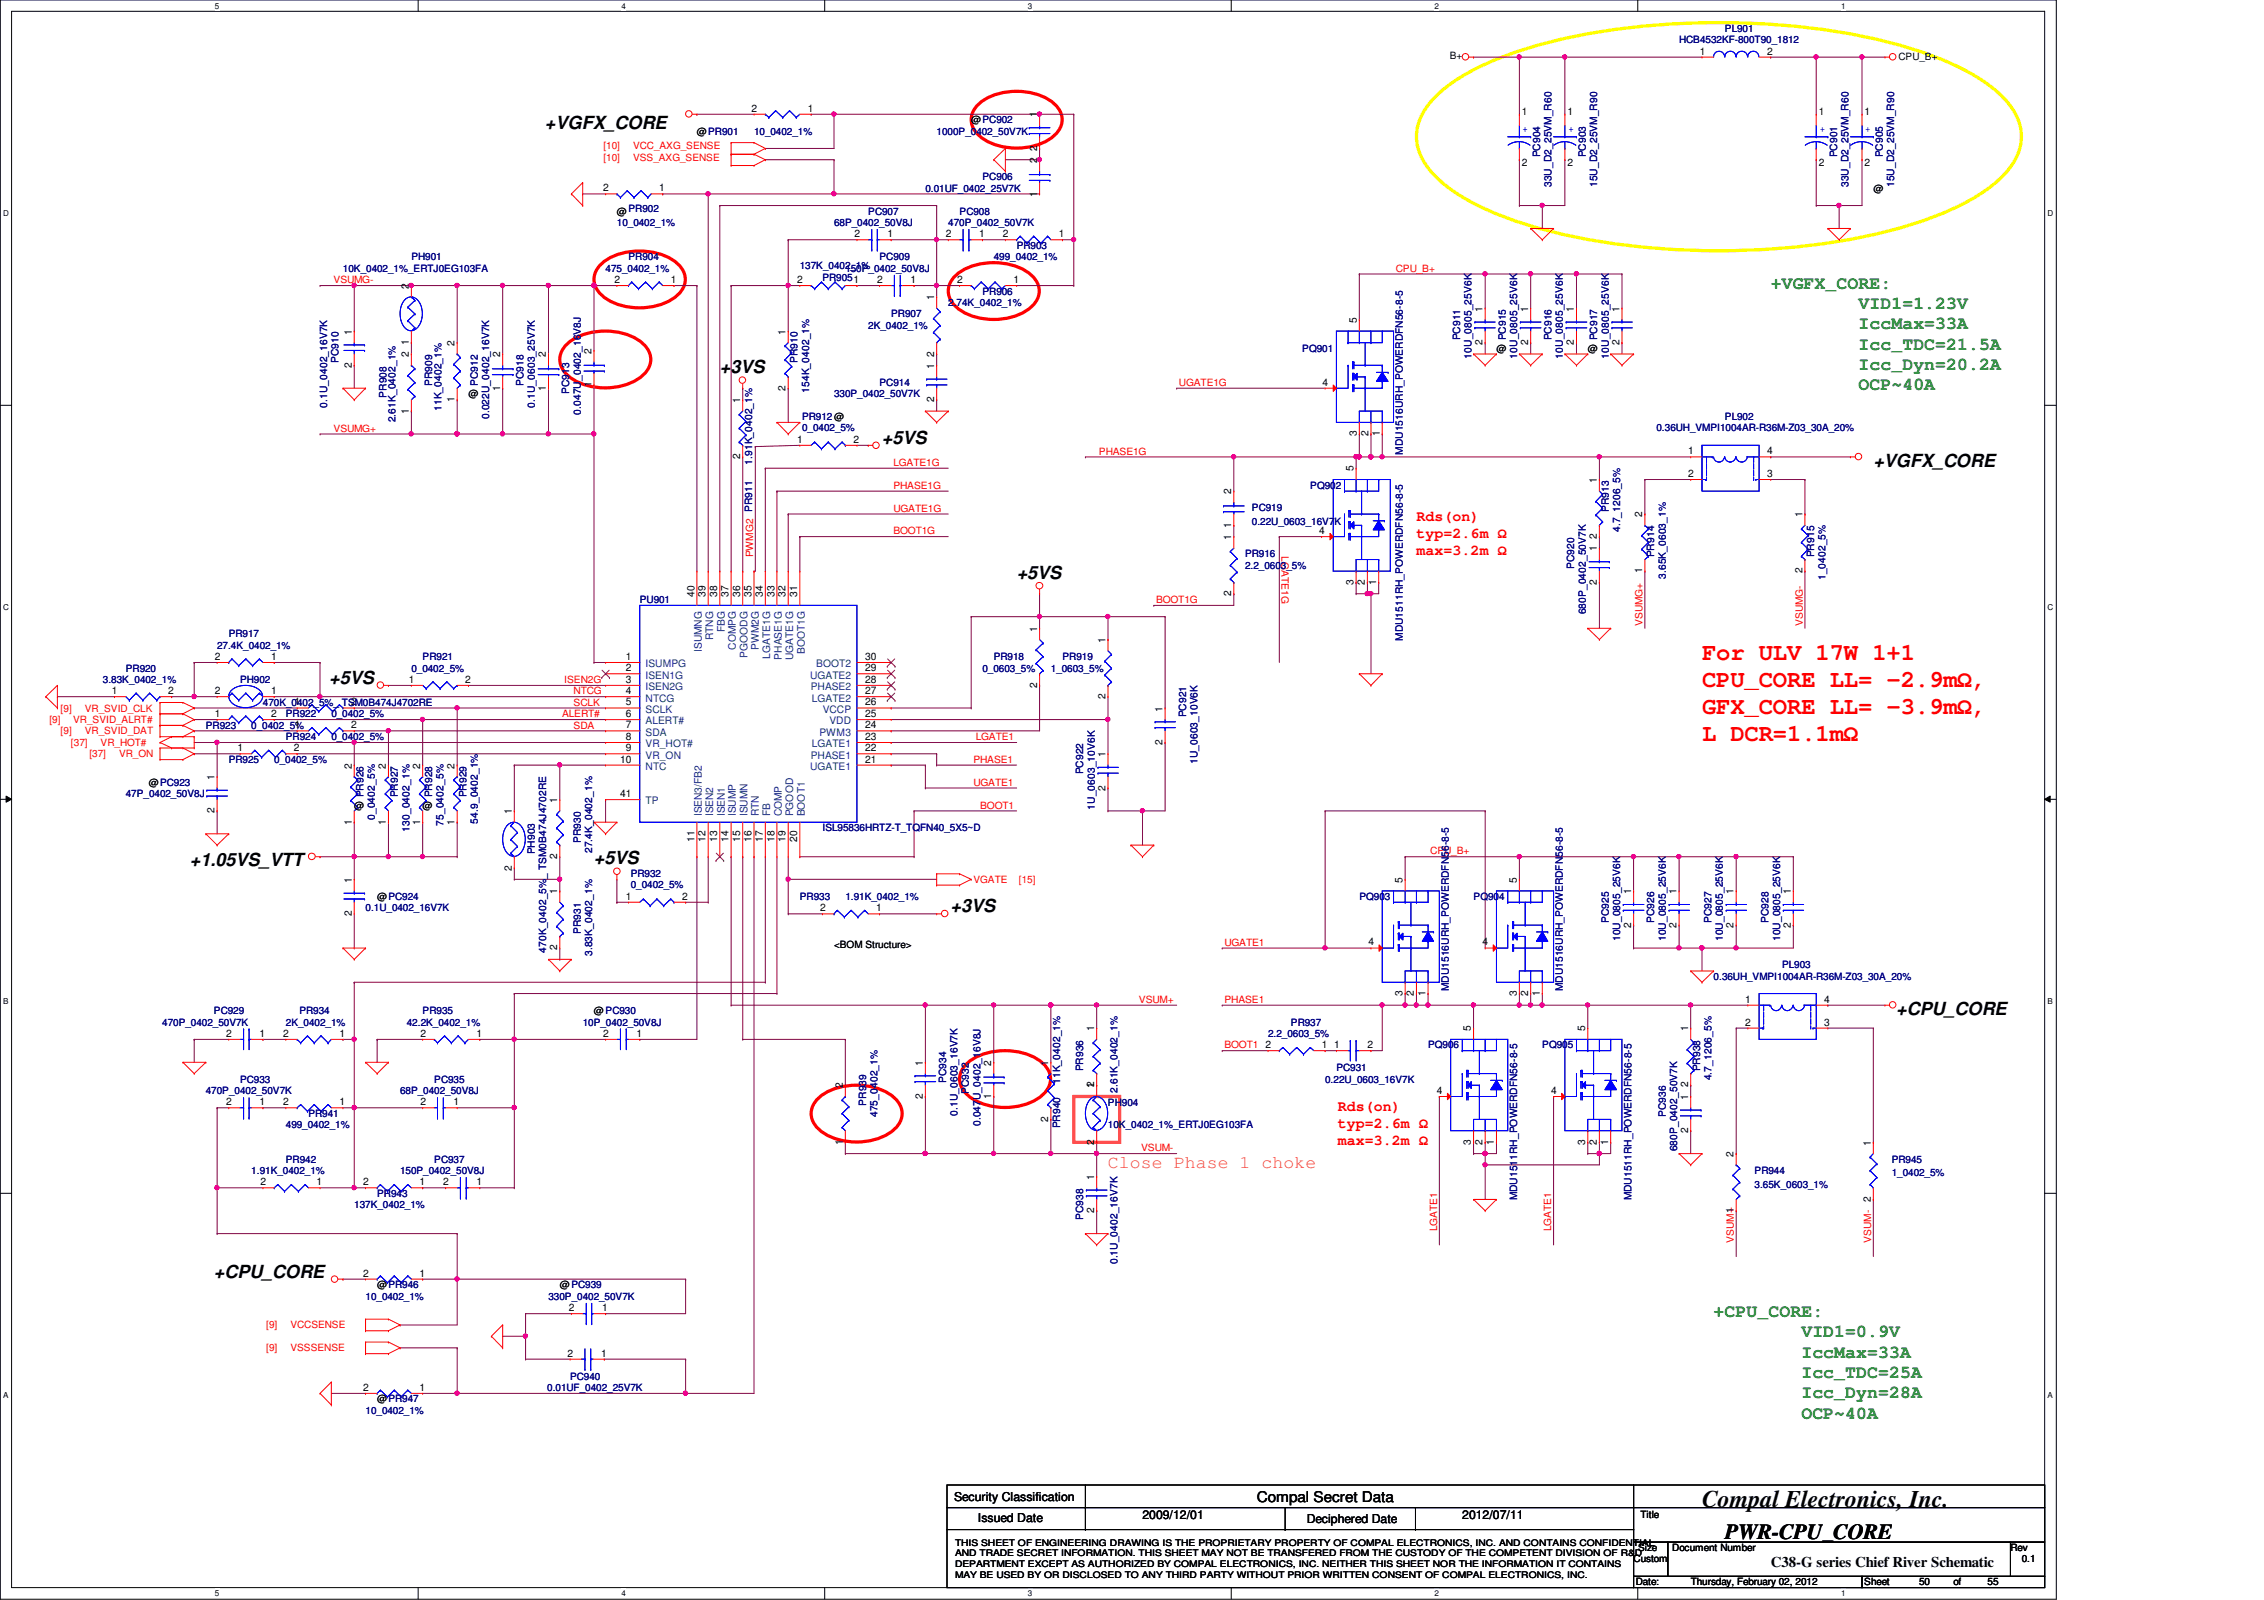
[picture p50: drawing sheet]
<svg xmlns="http://www.w3.org/2000/svg" width="297mm" height="210mm" viewBox="0 0 297 210" stroke-linecap="round" stroke-linejoin="round" font-family="sans-serif">
<defs><g id="words">
<g font-size="3.1" fill="#f00">
<text x="223.3" y="86.5">For ULV 17W 1+1</text>
<text x="223.3" y="90.1">CPU_CORE LL= -2.9mΩ,</text>
<text x="223.3" y="93.6">GFX_CORE LL= -3.9mΩ,</text>
<text x="223.3" y="97.2">L DCR=1.1mΩ</text>
</g>
<text font-size="3.1" x="223.3" y="197.7">Compal Electronics, Inc.</text>
<text font-size="2.8" x="226.3" y="201.9">PWR-CPU_CORE</text>
<g font-size="2.4">
<text x="71.5" y="16.9">+VGFX_CORE</text>
<text x="94.4" y="48.9">+3VS</text>
<text x="115.7" y="58.3">+5VS</text>
<text x="245.8" y="61.2">+VGFX_CORE</text>
<text x="133.4" y="75.9">+5VS</text>
<text x="43.2" y="89.7">+5VS</text>
<text x="24.9" y="113.7">+1.05VS_VTT</text>
<text x="77.9" y="113.4">+5VS</text>
<text x="124.7" y="119.7">+3VS</text>
<text x="248.8" y="133.2">+CPU_CORE</text>
<text x="28.1" y="167.6">+CPU_CORE</text>
</g>
<g font-size="2.4" fill="#008000">
<text x="232.3" y="37.9">+VGFX_CORE:</text>
<text x="243.8" y="40.6">VID1=1.23V</text>
<text x="243.8" y="43.2">IccMax=33A</text>
<text x="243.8" y="45.9">Icc_TDC=21.5A</text>
<text x="243.8" y="48.6">Icc_Dyn=20.2A</text>
<text x="243.8" y="51.2">OCP~40A</text>
<text x="224.8" y="172.8">+CPU_CORE:</text>
<text x="236.3" y="175.4">VID1=0.9V</text>
<text x="236.3" y="178.1">IccMax=33A</text>
<text x="236.3" y="180.8">Icc_TDC=25A</text>
<text x="236.3" y="183.4">Icc_Dyn=28A</text>
<text x="236.3" y="186.1">OCP~40A</text>
</g>
<text font-size="2.4" fill="#ff8000" x="145.4" y="153.2">Close Phase 1 choke</text>
<g font-size="1.9" fill="#f00">
<text x="185.8" y="68.4">Rds(on)</text>
<text x="185.8" y="70.6">typ=2.6m Ω</text>
<text x="185.8" y="72.8">max=3.2m Ω</text>
<text x="175.5" y="145.8">Rds(on)</text>
<text x="175.5" y="148">typ=2.6m Ω</text>
<text x="175.5" y="150.2">max=3.2m Ω</text>
</g>
<g font-size="1.9">
<text x="164.9" y="197">Compal Secret Data</text>
<text x="232.3" y="205.6">C38-G series Chief River Schematic</text>
</g>
<g font-size="1.6">
<text x="125.2" y="196.8">Security Classification</text>
<text x="128.3" y="199.7">Issued Date</text>
<text x="149.9" y="199.2">2009/12/01</text>
<text x="171.4" y="199.9">Deciphered Date</text>
<text x="191.9" y="199.2">2012/07/11</text>
</g>
<g font-size="1.4">
<text x="223" y="7.2">1</text>
<text x="231.9" y="7.2">2</text>
<text x="98.6" y="14.6">2</text>
<text x="106" y="14.6">1</text>
<text x="136.1" y="15.4" transform="rotate(-90 136.1 15.4)">1</text>
<text x="199.7" y="15.1">1</text>
<text x="205.7" y="15.1">1</text>
<text x="238.6" y="15.1">1</text>
<text x="244.6" y="15.1">1</text>
<text x="136.1" y="21.4" transform="rotate(-90 136.1 21.4)">2</text>
<text x="136.1" y="19.8" transform="rotate(-90 136.1 19.8)">2</text>
<text x="199.7" y="21.8">2</text>
<text x="205.7" y="21.8">2</text>
<text x="238.6" y="21.8">2</text>
<text x="244.6" y="21.8">2</text>
<text x="79.1" y="25.1">2</text>
<text x="86.5" y="25.1">1</text>
<text x="136.1" y="25.8" transform="rotate(-90 136.1 25.8)">1</text>
<text x="112.1" y="31.1">2</text>
<text x="116.5" y="31.1">1</text>
<text x="124.1" y="31.1">2</text>
<text x="128.5" y="31.1">1</text>
<text x="131.6" y="31.1">2</text>
<text x="138.9" y="31.1">1</text>
<text x="53.6" y="37.9" transform="rotate(-90 53.6 37.9)">2</text>
<text x="80.6" y="37.1">2</text>
<text x="88" y="37.1">1</text>
<text x="104.6" y="37.1">2</text>
<text x="115.1" y="37.1">2</text>
<text x="119.5" y="37.1">1</text>
<text x="122.6" y="39.4" transform="rotate(-90 122.6 39.4)">1</text>
<text x="125.6" y="37.1">2</text>
<text x="133" y="37.1">1</text>
<text x="194.5" y="40.9" transform="rotate(-90 194.5 40.9)">1</text>
<text x="200.5" y="40.9" transform="rotate(-90 200.5 40.9)">1</text>
<text x="206.5" y="40.9" transform="rotate(-90 206.5 40.9)">1</text>
<text x="212.5" y="40.9" transform="rotate(-90 212.5 40.9)">1</text>
<text x="46.1" y="43.9" transform="rotate(-90 46.1 43.9)">1</text>
<text x="53.6" y="46.9" transform="rotate(-90 53.6 46.9)">2</text>
<text x="53.6" y="45.3" transform="rotate(-90 53.6 45.3)">1</text>
<text x="59.6" y="45.4" transform="rotate(-90 59.6 45.4)">2</text>
<text x="65.6" y="46.9" transform="rotate(-90 65.6 46.9)">2</text>
<text x="71.6" y="46.9" transform="rotate(-90 71.6 46.9)">2</text>
<text x="77.6" y="46.4" transform="rotate(-90 77.6 46.4)">2</text>
<text x="103.1" y="43.9" transform="rotate(-90 103.1 43.9)">1</text>
<text x="122.6" y="46.8" transform="rotate(-90 122.6 46.8)">2</text>
<text x="178" y="42.4" transform="rotate(-90 178 42.4)">5</text>
<text x="194.5" y="45.3" transform="rotate(-90 194.5 45.3)">2</text>
<text x="200.5" y="45.3" transform="rotate(-90 200.5 45.3)">2</text>
<text x="206.5" y="45.3" transform="rotate(-90 206.5 45.3)">2</text>
<text x="212.5" y="45.3" transform="rotate(-90 212.5 45.3)">2</text>
<text x="46.1" y="48.3" transform="rotate(-90 46.1 48.3)">2</text>
<text x="59.6" y="52.7" transform="rotate(-90 59.6 52.7)">1</text>
<text x="65.6" y="51.3" transform="rotate(-90 65.6 51.3)">1</text>
<text x="71.6" y="51.3" transform="rotate(-90 71.6 51.3)">1</text>
<text x="77.6" y="50.8" transform="rotate(-90 77.6 50.8)">1</text>
<text x="97.1" y="52.9" transform="rotate(-90 97.1 52.9)">1</text>
<text x="103.1" y="51.3" transform="rotate(-90 103.1 51.3)">2</text>
<text x="122.6" y="52.7" transform="rotate(-90 122.6 52.7)">2</text>
<text x="122.6" y="48.4" transform="rotate(-90 122.6 48.4)">1</text>
<text x="173.5" y="50.6">4</text>
<text x="53.6" y="54.3" transform="rotate(-90 53.6 54.3)">1</text>
<text x="104.6" y="58.1">1</text>
<text x="112" y="58.1">2</text>
<text x="178" y="57.2" transform="rotate(-90 178 57.2)">3</text>
<text x="179.5" y="57.2" transform="rotate(-90 179.5 57.2)">2</text>
<text x="181" y="57.2" transform="rotate(-90 181 57.2)">1</text>
<text x="221.5" y="59.6">1</text>
<text x="231.9" y="59.6">4</text>
<text x="97.1" y="60.2" transform="rotate(-90 97.1 60.2)">2</text>
<text x="161.5" y="64.9" transform="rotate(-90 161.5 64.9)">2</text>
<text x="177.6" y="61.8" transform="rotate(-90 177.6 61.8)">5</text>
<text x="209.5" y="63.4" transform="rotate(-90 209.5 63.4)">1</text>
<text x="221.5" y="62.6">2</text>
<text x="231.9" y="62.6">3</text>
<text x="161.5" y="70.9" transform="rotate(-90 161.5 70.9)">1</text>
<text x="161.5" y="69.3" transform="rotate(-90 161.5 69.3)">1</text>
<text x="173.1" y="70.1">4</text>
<text x="209.5" y="70.7" transform="rotate(-90 209.5 70.7)">2</text>
<text x="215.5" y="67.9" transform="rotate(-90 215.5 67.9)">2</text>
<text x="236.5" y="67.9" transform="rotate(-90 236.5 67.9)">1</text>
<text x="177.6" y="76.8" transform="rotate(-90 177.6 76.8)">3</text>
<text x="179.1" y="76.8" transform="rotate(-90 179.1 76.8)">2</text>
<text x="180.5" y="76.8" transform="rotate(-90 180.5 76.8)">1</text>
<text x="209.5" y="76.8" transform="rotate(-90 209.5 76.8)">2</text>
<text x="209.5" y="72.3" transform="rotate(-90 209.5 72.3)">1</text>
<text x="215.5" y="75.2" transform="rotate(-90 215.5 75.2)">1</text>
<text x="236.5" y="75.2" transform="rotate(-90 236.5 75.2)">2</text>
<text x="91.1" y="78.4" transform="rotate(-90 91.1 78.4)">40</text>
<text x="92.6" y="78.4" transform="rotate(-90 92.6 78.4)">39</text>
<text x="94.1" y="78.4" transform="rotate(-90 94.1 78.4)">38</text>
<text x="95.6" y="78.4" transform="rotate(-90 95.6 78.4)">37</text>
<text x="97.1" y="78.4" transform="rotate(-90 97.1 78.4)">36</text>
<text x="98.6" y="78.4" transform="rotate(-90 98.6 78.4)">35</text>
<text x="100.1" y="78.4" transform="rotate(-90 100.1 78.4)">34</text>
<text x="101.6" y="78.4" transform="rotate(-90 101.6 78.4)">33</text>
<text x="103.1" y="78.4" transform="rotate(-90 103.1 78.4)">32</text>
<text x="104.6" y="78.4" transform="rotate(-90 104.6 78.4)">31</text>
<text x="136.1" y="82.8" transform="rotate(-90 136.1 82.8)">1</text>
<text x="161.5" y="78.2" transform="rotate(-90 161.5 78.2)">2</text>
<text x="28.2" y="86.6">2</text>
<text x="35.6" y="86.6">1</text>
<text x="53.6" y="89.6">1</text>
<text x="61" y="89.6">2</text>
<text x="82.1" y="86.6">1</text>
<text x="82.1" y="89.6">3</text>
<text x="82.1" y="88.1">2</text>
<text x="113.5" y="89.6">28</text>
<text x="113.5" y="88.1">29</text>
<text x="113.5" y="86.6">30</text>
<text x="145" y="84.3" transform="rotate(-90 145 84.3)">1</text>
<text x="14.7" y="91.1">1</text>
<text x="22.1" y="91.1">2</text>
<text x="28.2" y="91.1">2</text>
<text x="28.2" y="94.1">1</text>
<text x="35.6" y="91.1">1</text>
<text x="35.6" y="94.1">2</text>
<text x="38.6" y="92.5">1</text>
<text x="38.6" y="95.5">1</text>
<text x="46.1" y="92.5">2</text>
<text x="46.1" y="95.5">2</text>
<text x="82.1" y="95.5">7</text>
<text x="82.1" y="92.5">5</text>
<text x="82.1" y="94.1">6</text>
<text x="82.1" y="91.1">4</text>
<text x="113.5" y="94.1">25</text>
<text x="113.5" y="95.5">24</text>
<text x="113.5" y="92.5">26</text>
<text x="113.5" y="91.1">27</text>
<text x="136.1" y="90.2" transform="rotate(-90 136.1 90.2)">2</text>
<text x="145" y="91.7" transform="rotate(-90 145 91.7)">2</text>
<text x="152.5" y="93.3" transform="rotate(-90 152.5 93.3)">1</text>
<text x="31.2" y="98.6">1</text>
<text x="38.6" y="98.6">2</text>
<text x="46.1" y="100.8" transform="rotate(-90 46.1 100.8)">2</text>
<text x="50.6" y="100.8" transform="rotate(-90 50.6 100.8)">2</text>
<text x="55.1" y="100.8" transform="rotate(-90 55.1 100.8)">2</text>
<text x="59.6" y="100.8" transform="rotate(-90 59.6 100.8)">2</text>
<text x="81.4" y="100">10</text>
<text x="82.1" y="97.1">8</text>
<text x="82.1" y="98.6">9</text>
<text x="113.5" y="100">21</text>
<text x="113.5" y="98.6">22</text>
<text x="113.5" y="97.1">23</text>
<text x="145" y="99.3" transform="rotate(-90 145 99.3)">1</text>
<text x="152.5" y="97.7" transform="rotate(-90 152.5 97.7)">2</text>
<text x="28.1" y="106.7" transform="rotate(-90 28.1 106.7)">2</text>
<text x="28.1" y="102.3" transform="rotate(-90 28.1 102.3)">1</text>
<text x="67.1" y="106.8" transform="rotate(-90 67.1 106.8)">1</text>
<text x="73.1" y="105.3" transform="rotate(-90 73.1 105.3)">1</text>
<text x="81.4" y="104.6">41</text>
<text x="145" y="103.7" transform="rotate(-90 145 103.7)">2</text>
<text x="46.1" y="108.2" transform="rotate(-90 46.1 108.2)">1</text>
<text x="50.6" y="108.2" transform="rotate(-90 50.6 108.2)">1</text>
<text x="55.1" y="108.2" transform="rotate(-90 55.1 108.2)">1</text>
<text x="59.6" y="108.2" transform="rotate(-90 59.6 108.2)">1</text>
<text x="73.1" y="112.7" transform="rotate(-90 73.1 112.7)">2</text>
<text x="91.1" y="110.4" transform="rotate(-90 91.1 110.4)">11</text>
<text x="92.6" y="110.4" transform="rotate(-90 92.6 110.4)">12</text>
<text x="94.1" y="110.4" transform="rotate(-90 94.1 110.4)">13</text>
<text x="95.6" y="110.4" transform="rotate(-90 95.6 110.4)">14</text>
<text x="97.1" y="110.4" transform="rotate(-90 97.1 110.4)">15</text>
<text x="98.6" y="110.4" transform="rotate(-90 98.6 110.4)">16</text>
<text x="100.1" y="110.4" transform="rotate(-90 100.1 110.4)">17</text>
<text x="101.6" y="110.4" transform="rotate(-90 101.6 110.4)">18</text>
<text x="103.1" y="110.4" transform="rotate(-90 103.1 110.4)">19</text>
<text x="104.6" y="110.4" transform="rotate(-90 104.6 110.4)">20</text>
<text x="46.1" y="115.8" transform="rotate(-90 46.1 115.8)">1</text>
<text x="67.1" y="114.2" transform="rotate(-90 67.1 114.2)">2</text>
<text x="73.1" y="117.3" transform="rotate(-90 73.1 117.3)">1</text>
<text x="82.1" y="118">1</text>
<text x="89.5" y="118">2</text>
<text x="107.6" y="119.5">2</text>
<text x="115" y="119.5">1</text>
<text x="184" y="115.8" transform="rotate(-90 184 115.8)">5</text>
<text x="199" y="115.8" transform="rotate(-90 199 115.8)">5</text>
<text x="214" y="117.3" transform="rotate(-90 214 117.3)">1</text>
<text x="220" y="117.3" transform="rotate(-90 220 117.3)">1</text>
<text x="227.5" y="117.3" transform="rotate(-90 227.5 117.3)">1</text>
<text x="234.9" y="117.3" transform="rotate(-90 234.9 117.3)">1</text>
<text x="46.1" y="120.2" transform="rotate(-90 46.1 120.2)">2</text>
<text x="73.1" y="124.7" transform="rotate(-90 73.1 124.7)">2</text>
<text x="179.5" y="124">4</text>
<text x="194.5" y="124">4</text>
<text x="214" y="121.7" transform="rotate(-90 214 121.7)">2</text>
<text x="220" y="121.7" transform="rotate(-90 220 121.7)">2</text>
<text x="227.5" y="121.7" transform="rotate(-90 227.5 121.7)">2</text>
<text x="234.9" y="121.7" transform="rotate(-90 234.9 121.7)">2</text>
<text x="184" y="130.7" transform="rotate(-90 184 130.7)">3</text>
<text x="185.5" y="130.7" transform="rotate(-90 185.5 130.7)">2</text>
<text x="187" y="130.7" transform="rotate(-90 187 130.7)">1</text>
<text x="199" y="130.7" transform="rotate(-90 199 130.7)">3</text>
<text x="200.5" y="130.7" transform="rotate(-90 200.5 130.7)">2</text>
<text x="202" y="130.7" transform="rotate(-90 202 130.7)">1</text>
<text x="229" y="131.5">1</text>
<text x="239.3" y="131.5">4</text>
<text x="29.7" y="136">2</text>
<text x="34" y="136">1</text>
<text x="37.2" y="136">2</text>
<text x="44.5" y="136">1</text>
<text x="55.2" y="136">2</text>
<text x="62.5" y="136">1</text>
<text x="79.1" y="136">2</text>
<text x="83.5" y="136">1</text>
<text x="143.5" y="135.3" transform="rotate(-90 143.5 135.3)">1</text>
<text x="166" y="137.5">2</text>
<text x="173.4" y="137.5">1</text>
<text x="175" y="137.5">1</text>
<text x="179.4" y="137.5">2</text>
<text x="193" y="135.3" transform="rotate(-90 193 135.3)">5</text>
<text x="208" y="135.3" transform="rotate(-90 208 135.3)">5</text>
<text x="221.5" y="135.3" transform="rotate(-90 221.5 135.3)">1</text>
<text x="229" y="134.5">2</text>
<text x="239.3" y="134.5">3</text>
<text x="110.6" y="142.8" transform="rotate(-90 110.6 142.8)">2</text>
<text x="121.1" y="139.8" transform="rotate(-90 121.1 139.8)">1</text>
<text x="130" y="139.8" transform="rotate(-90 130 139.8)">2</text>
<text x="137.5" y="139.8" transform="rotate(-90 137.5 139.8)">1</text>
<text x="143.5" y="142.8" transform="rotate(-90 143.5 142.8)">1</text>
<text x="143.5" y="142.7" transform="rotate(-90 143.5 142.7)">2</text>
<text x="188.5" y="143.5">4</text>
<text x="203.5" y="143.5">4</text>
<text x="221.5" y="142.7" transform="rotate(-90 221.5 142.7)">2</text>
<text x="29.7" y="145">2</text>
<text x="34" y="145">1</text>
<text x="37.2" y="145">2</text>
<text x="44.5" y="145">1</text>
<text x="55.2" y="145">2</text>
<text x="59.5" y="145">1</text>
<text x="121.1" y="144.2" transform="rotate(-90 121.1 144.2)">2</text>
<text x="130" y="144.2" transform="rotate(-90 130 144.2)">1</text>
<text x="137.5" y="147.2" transform="rotate(-90 137.5 147.2)">2</text>
<text x="221.5" y="148.7" transform="rotate(-90 221.5 148.7)">2</text>
<text x="221.5" y="144.3" transform="rotate(-90 221.5 144.3)">1</text>
<text x="34.2" y="155.5">2</text>
<text x="41.5" y="155.5">1</text>
<text x="47.7" y="155.5">2</text>
<text x="55" y="155.5">1</text>
<text x="58.2" y="155.5">2</text>
<text x="62.5" y="155.5">1</text>
<text x="110.6" y="150.2" transform="rotate(-90 110.6 150.2)">1</text>
<text x="143.5" y="154.8" transform="rotate(-90 143.5 154.8)">1</text>
<text x="143.5" y="150.2" transform="rotate(-90 143.5 150.2)">2</text>
<text x="193" y="150.2" transform="rotate(-90 193 150.2)">3</text>
<text x="194.5" y="150.2" transform="rotate(-90 194.5 150.2)">2</text>
<text x="196" y="150.2" transform="rotate(-90 196 150.2)">1</text>
<text x="208" y="150.2" transform="rotate(-90 208 150.2)">3</text>
<text x="209.5" y="150.2" transform="rotate(-90 209.5 150.2)">2</text>
<text x="211" y="150.2" transform="rotate(-90 211 150.2)">1</text>
<text x="227.5" y="151.8" transform="rotate(-90 227.5 151.8)">2</text>
<text x="245.4" y="150.3" transform="rotate(-90 245.4 150.3)">1</text>
<text x="143.5" y="159.2" transform="rotate(-90 143.5 159.2)">2</text>
<text x="227.5" y="159.2" transform="rotate(-90 227.5 159.2)">1</text>
<text x="245.4" y="157.6" transform="rotate(-90 245.4 157.6)">2</text>
<text x="47.7" y="167.5">2</text>
<text x="55" y="167.5">1</text>
<text x="74.6" y="172">2</text>
<text x="79" y="172">1</text>
<text x="74.5" y="178">2</text>
<text x="78.9" y="178">1</text>
<text x="47.7" y="182.5">2</text>
<text x="55" y="182.5">1</text>
</g>
<g font-size="1.4" fill="#004080">
<text x="93.6" y="84" transform="rotate(-90 93.6 84)">RTNG</text>
<text x="95.1" y="82.9" transform="rotate(-90 95.1 82.9)">FBG</text>
<text x="84.7" y="87.5">ISUMPG</text>
<text x="84.7" y="89">ISEN1G</text>
<text x="92.1" y="85.6" transform="rotate(-90 92.1 85.6)">ISUMNG</text>
<text x="96.6" y="85.3" transform="rotate(-90 96.6 85.3)">COMPG</text>
<text x="98.1" y="86.3" transform="rotate(-90 98.1 86.3)">PGOODG</text>
<text x="99.6" y="85.3" transform="rotate(-90 99.6 85.3)">PWM2G</text>
<text x="101" y="86.4" transform="rotate(-90 101 86.4)">LGATE1G</text>
<text x="102.6" y="86.5" transform="rotate(-90 102.6 86.5)">PHASE1G</text>
<text x="104.1" y="86.6" transform="rotate(-90 104.1 86.6)">UGATE1G</text>
<text x="105.6" y="85.8" transform="rotate(-90 105.6 85.8)">BOOT1G</text>
<text x="106.3" y="89">UGATE2</text>
<text x="107.1" y="87.5">BOOT2</text>
<text x="84.7" y="93.5">SCLK</text>
<text x="84.7" y="95">ALERT#</text>
<text x="84.7" y="92">NTCG</text>
<text x="84.7" y="90.6">ISEN2G</text>
<text x="106.4" y="90.6">PHASE2</text>
<text x="106.5" y="92">LGATE2</text>
<text x="107.9" y="93.5">VCCP</text>
<text x="108.8" y="95">VDD</text>
<text x="84.7" y="96.5">SDA</text>
<text x="84.7" y="101">NTC</text>
<text x="84.7" y="98">VR_HOT#</text>
<text x="84.7" y="99.5">VR_ON</text>
<text x="106.3" y="101">UGATE1</text>
<text x="106.4" y="99.5">PHASE1</text>
<text x="106.5" y="98">LGATE1</text>
<text x="107.5" y="96.5">PWM3</text>
<text x="84.7" y="105.5">TP</text>
<text x="92.1" y="107.1" transform="rotate(-90 92.1 107.1)">ISEN3/FB2</text>
<text x="93.6" y="107.1" transform="rotate(-90 93.6 107.1)">ISEN2</text>
<text x="95.1" y="107.1" transform="rotate(-90 95.1 107.1)">ISEN1</text>
<text x="96.6" y="107.1" transform="rotate(-90 96.6 107.1)">ISUMP</text>
<text x="98.1" y="107.1" transform="rotate(-90 98.1 107.1)">ISUMN</text>
<text x="99.6" y="107.1" transform="rotate(-90 99.6 107.1)">RTN</text>
<text x="101" y="107.1" transform="rotate(-90 101 107.1)">FB</text>
<text x="102.6" y="107.1" transform="rotate(-90 102.6 107.1)">COMP</text>
<text x="104.1" y="107.1" transform="rotate(-90 104.1 107.1)">PGOOD</text>
<text x="105.6" y="107.1" transform="rotate(-90 105.6 107.1)">BOOT1</text>
</g>
<g font-size="1.3" fill="#000080">
<text x="220.3" y="5.7">HCB4532KF-800T90_1812</text>
<text x="226.3" y="4.1">PL901</text>
<text x="98.9" y="17.7">10_0402_1%</text>
<text x="122.9" y="17.7">1000P_0402_50V7K</text>
<text x="128.9" y="23.7">PC906</text>
<text x="202.1" y="20.7" transform="rotate(-90 202.1 20.7)">PC904</text>
<text x="208.1" y="20.7" transform="rotate(-90 208.1 20.7)">PC903</text>
<text x="241" y="20.7" transform="rotate(-90 241 20.7)">PC901</text>
<text x="247" y="20.7" transform="rotate(-90 247 20.7)">PC905</text>
<text x="80.9" y="29.6">10_0402_1%</text>
<text x="109.4" y="29.6">68P_0402_50V8J</text>
<text x="113.9" y="28.2">PC907</text>
<text x="121.4" y="25.1">0.01UF_0402_25V7K</text>
<text x="124.4" y="29.6">470P_0402_50V7K</text>
<text x="125.9" y="28.2">PC908</text>
<text x="203.6" y="24.6" transform="rotate(-90 203.6 24.6)">33U_D2_25VM_R60</text>
<text x="209.5" y="24.6" transform="rotate(-90 209.5 24.6)">15U_D2_25VM_R90</text>
<text x="242.5" y="24.6" transform="rotate(-90 242.5 24.6)">33U_D2_25VM_R60</text>
<text x="248.5" y="24.6" transform="rotate(-90 248.5 24.6)">15U_D2_25VM_R90</text>
<text x="45" y="35.6">10K_0402_1%_ERTJ0EG103FA</text>
<text x="54" y="34.1">PH901</text>
<text x="79.5" y="35.6">475_0402_1%</text>
<text x="82.5" y="34.1">PR904</text>
<text x="104.9" y="35.3">137K_0402_1%</text>
<text x="110.9" y="35.6">150P_0402_50V8J</text>
<text x="115.4" y="34.1">PC909</text>
<text x="130.4" y="34.1">499_0402_1%</text>
<text x="133.4" y="32.6">PR903</text>
<text x="107.9" y="36.8">PR9051</text>
<text x="116.9" y="41.6">PR907</text>
<text x="124.4" y="40.1">2.74K_0402_1%</text>
<text x="128.9" y="38.7">PR906</text>
<text x="44.4" y="47.6" transform="rotate(-90 44.4 47.6)">PC910</text>
<text x="104.6" y="47.6" transform="rotate(-90 104.6 47.6)">PR910</text>
<text x="113.9" y="43.1">2K_0402_1%</text>
<text x="170.9" y="46.1">PQ901</text>
<text x="191.6" y="44.7" transform="rotate(-90 191.6 44.7)">PC911</text>
<text x="193.1" y="47" transform="rotate(-90 193.1 47)">10U_0805_25V6K</text>
<text x="197.6" y="44.7" transform="rotate(-90 197.6 44.7)">PC915</text>
<text x="199" y="47" transform="rotate(-90 199 47)">10U_0805_25V6K</text>
<text x="203.6" y="44.7" transform="rotate(-90 203.6 44.7)">PC916</text>
<text x="205.1" y="47" transform="rotate(-90 205.1 47)">10U_0805_25V6K</text>
<text x="209.5" y="44.7" transform="rotate(-90 209.5 44.7)">PC917</text>
<text x="211.1" y="47" transform="rotate(-90 211.1 47)">10U_0805_25V6K</text>
<text x="42.9" y="53.5" transform="rotate(-90 42.9 53.5)">0.1U_0402_16V7K</text>
<text x="50.7" y="52.2" transform="rotate(-90 50.7 52.2)">PR908</text>
<text x="56.7" y="50.6" transform="rotate(-90 56.7 50.6)">PR909</text>
<text x="57.9" y="53.9" transform="rotate(-90 57.9 53.9)">11K_0402_1%</text>
<text x="62.7" y="50.6" transform="rotate(-90 62.7 50.6)">PC912</text>
<text x="68.7" y="50.6" transform="rotate(-90 68.7 50.6)">PC918</text>
<text x="70.2" y="53.5" transform="rotate(-90 70.2 53.5)">0.1U_0603_25V7K</text>
<text x="74.7" y="51.7" transform="rotate(-90 74.7 51.7)">PC913</text>
<text x="106.2" y="51.5" transform="rotate(-90 106.2 51.5)">154K_0402_1%</text>
<text x="109.4" y="52.1">330P_0402_50V7K</text>
<text x="115.4" y="50.6">PC914</text>
<text x="51.9" y="55.4" transform="rotate(-90 51.9 55.4)">2.61K_0402_1%</text>
<text x="64.2" y="55" transform="rotate(-90 64.2 55)">0.022U_0402_16V7K</text>
<text x="76.2" y="54.4" transform="rotate(-90 76.2 54.4)">0.047U_0402_16V8J</text>
<text x="105.2" y="55.1">PR912@</text>
<text x="105.2" y="56.6">0_0402_5%</text>
<text x="184.1" y="59.6" transform="rotate(-90 184.1 59.6)">MDU1516URH_POWERDFN56-8-5</text>
<text x="217.3" y="56.6">0.36UH_VMPI1004AR-R36M-Z03_30A_20%</text>
<text x="226.3" y="55.1">PL902</text>
<text x="98.7" y="61" transform="rotate(-90 98.7 61)">1.91K_0402_1%</text>
<text x="171.9" y="64.1">PQ902</text>
<text x="164.2" y="67.1">PC919</text>
<text x="164.2" y="68.9">0.22U_0603_16V7K</text>
<text x="211.1" y="67.1" transform="rotate(-90 211.1 67.1)">PR913</text>
<text x="212.6" y="69.8" transform="rotate(-90 212.6 69.8)">4.7_1206_5%</text>
<text x="163.4" y="73.1">PR916</text>
<text x="163.4" y="74.6">2.2_0603_5%</text>
<text x="206.5" y="74.6" transform="rotate(-90 206.5 74.6)">PC920</text>
<text x="217" y="73.1" transform="rotate(-90 217 73.1)">PR914</text>
<text x="218.6" y="75.9" transform="rotate(-90 218.6 75.9)">3.65K_0603_1%</text>
<text x="238" y="73.1" transform="rotate(-90 238 73.1)">PR915</text>
<text x="239.5" y="76.1" transform="rotate(-90 239.5 76.1)">1_0402_5%</text>
<text x="30" y="83.6">PR917</text>
<text x="83.9" y="79.1">PU901</text>
<text x="208.1" y="80.6" transform="rotate(-90 208.1 80.6)">680P_0402_50V7K</text>
<text x="13.5" y="89.6">3.83K_0402_1%</text>
<text x="16.5" y="88.1">PR920</text>
<text x="28.5" y="85.1">27.4K_0402_1%</text>
<text x="31.5" y="89.6">PH902</text>
<text x="54" y="88.1">0_0402_5%</text>
<text x="55.5" y="86.6">PR921</text>
<text x="128.9" y="88.1">0_0603_5%</text>
<text x="130.4" y="86.6">PR918</text>
<text x="137.9" y="88.1">1_0603_5%</text>
<text x="139.4" y="86.6">PR919</text>
<text x="184.1" y="84.1" transform="rotate(-90 184.1 84.1)">MDU1511RH_POWERDFN56-8-5</text>
<text x="27" y="95.6">PR923</text>
<text x="33" y="95.6">0_0402_5%</text>
<text x="34.5" y="92.6">470K_0402_5%_ TSM0B474J4702RE</text>
<text x="37.5" y="94.1">PR922</text>
<text x="43.5" y="94.1">0_0402_5%</text>
<text x="155.6" y="94.1" transform="rotate(-90 155.6 94.1)">PC921</text>
<text x="30" y="100.1">PR925</text>
<text x="36" y="100.1">0_0402_5%</text>
<text x="37.5" y="97.1">PR924</text>
<text x="43.5" y="97.1">0_0402_5%</text>
<text x="142.1" y="101.6" transform="rotate(-90 142.1 101.6)">PC922</text>
<text x="157.1" y="100.2" transform="rotate(-90 157.1 100.2)">1U_0603_10V6K</text>
<text x="16.5" y="104.6">47P_0402_50V8J</text>
<text x="47.7" y="104.6" transform="rotate(-90 47.7 104.6)">PR926</text>
<text x="49.2" y="107.6" transform="rotate(-90 49.2 107.6)">0_0402_5%</text>
<text x="52.2" y="104.6" transform="rotate(-90 52.2 104.6)">PR927</text>
<text x="56.7" y="104.6" transform="rotate(-90 56.7 104.6)">PR928</text>
<text x="61.2" y="104.6" transform="rotate(-90 61.2 104.6)">PR929</text>
<text x="143.6" y="106.2" transform="rotate(-90 143.6 106.2)">1U_0603_10V6K</text>
<text x="53.7" y="109.1" transform="rotate(-90 53.7 109.1)">130_0402_1%</text>
<text x="58.2" y="108.3" transform="rotate(-90 58.2 108.3)">75_0402_5%</text>
<text x="62.7" y="108" transform="rotate(-90 62.7 108)">54.9_0402_1%</text>
<text x="70.2" y="112.1" transform="rotate(-90 70.2 112.1)">PH903</text>
<text x="76.2" y="110.6" transform="rotate(-90 76.2 110.6)">PR930</text>
<text x="77.7" y="111.9" transform="rotate(-90 77.7 111.9)">27.4K_0402_1%</text>
<text x="107.9" y="109.1">ISL95836HRTZ-T_TQFN40_5X5~D</text>
<text x="48" y="119.5">0.1U_0402_16V7K</text>
<text x="82.8" y="115.1">PR932</text>
<text x="82.8" y="116.5">0_0402_5%</text>
<text x="104.9" y="118.1">PR933</text>
<text x="110.9" y="118.1">1.91K_0402_1%</text>
<text x="178.3" y="118.1">PQ903</text>
<text x="193.3" y="118.1">PQ904</text>
<text x="71.7" y="125" transform="rotate(-90 71.7 125)">470K_0402_5%_ TSM0B474J4702RE</text>
<text x="76.2" y="122.6" transform="rotate(-90 76.2 122.6)">PR931</text>
<text x="77.7" y="125.4" transform="rotate(-90 77.7 125.4)">3.83K_0402_1%</text>
<text x="211.1" y="121.1" transform="rotate(-90 211.1 121.1)">PC925</text>
<text x="212.6" y="123.5" transform="rotate(-90 212.6 123.5)">10U_0805_25V6K</text>
<text x="217" y="121.1" transform="rotate(-90 217 121.1)">PC926</text>
<text x="218.6" y="123.5" transform="rotate(-90 218.6 123.5)">10U_0805_25V6K</text>
<text x="224.5" y="121.1" transform="rotate(-90 224.5 121.1)">PC927</text>
<text x="226.1" y="123.5" transform="rotate(-90 226.1 123.5)">10U_0805_25V6K</text>
<text x="232" y="121.1" transform="rotate(-90 232 121.1)">PC928</text>
<text x="233.5" y="123.5" transform="rotate(-90 233.5 123.5)">10U_0805_25V6K</text>
<text x="190.1" y="130" transform="rotate(-90 190.1 130)">MDU1516URH_POWERDFN56-8-5</text>
<text x="205.1" y="130" transform="rotate(-90 205.1 130)">MDU1516URH_POWERDFN56-8-5</text>
<text x="224.8" y="128.6">0.36UH_VMPI1004AR-R36M-Z03_30A_20%</text>
<text x="233.8" y="127">PL903</text>
<text x="21.3" y="134.5">470P_0402_50V7K</text>
<text x="28.1" y="133.1">PC929</text>
<text x="37.5" y="134.5">2K_0402_1%</text>
<text x="39.3" y="133.1">PR934</text>
<text x="53.4" y="134.5">42.2K_0402_1%</text>
<text x="55.5" y="133.1">PR935</text>
<text x="76.5" y="134.5">10P_0402_50V8J</text>
<text x="166.4" y="136.1">2.2_0603_5%</text>
<text x="169.4" y="134.5">PR937</text>
<text x="187.4" y="137.5">PQ906</text>
<text x="202.3" y="137.5">PQ905</text>
<text x="27" y="143.6">470P_0402_50V7K</text>
<text x="31.5" y="142">PC933</text>
<text x="52.5" y="143.6">68P_0402_50V8J</text>
<text x="57" y="142">PC935</text>
<text x="124.1" y="142.1" transform="rotate(-90 124.1 142.1)">PC934</text>
<text x="127.1" y="143.6" transform="rotate(-90 127.1 143.6)">PC932</text>
<text x="139.1" y="142.2" transform="rotate(-90 139.1 142.2)">11K_0402_1%</text>
<text x="142.1" y="140.5" transform="rotate(-90 142.1 140.5)">PR936</text>
<text x="146.6" y="143.4" transform="rotate(-90 146.6 143.4)">2.61K_0402_1%</text>
<text x="173.9" y="142">0.22U_0603_16V7K</text>
<text x="175.3" y="140.5">PC931</text>
<text x="223.1" y="140.5" transform="rotate(-90 223.1 140.5)">PR938</text>
<text x="224.5" y="141.7" transform="rotate(-90 224.5 141.7)">4.7_1206_5%</text>
<text x="37.5" y="148">499_0402_1%</text>
<text x="40.5" y="146.5">PR941</text>
<text x="113.7" y="145" transform="rotate(-90 113.7 145)">PR939</text>
<text x="115.1" y="146.6" transform="rotate(-90 115.1 146.6)">475_0402_1%</text>
<text x="125.6" y="146.4" transform="rotate(-90 125.6 146.4)">0.1U_0603_16V7K</text>
<text x="128.6" y="147.7" transform="rotate(-90 128.6 147.7)">0.047U_0402_16V8J</text>
<text x="139.1" y="148" transform="rotate(-90 139.1 148)">PR940</text>
<text x="145.4" y="145">PH904</text>
<text x="145.4" y="148">10K_0402_1%_ERTJ0EG103FA</text>
<text x="218.6" y="146.6" transform="rotate(-90 218.6 146.6)">PC936</text>
<text x="33" y="154">1.91K_0402_1%</text>
<text x="37.5" y="152.5">PR942</text>
<text x="52.5" y="154">150P_0402_50V8J</text>
<text x="57" y="152.5">PC937</text>
<text x="220" y="151" transform="rotate(-90 220 151)">680P_0402_50V7K</text>
<text x="230.2" y="154">PR944</text>
<text x="230.2" y="155.8">3.65K_0603_1%</text>
<text x="248.2" y="152.5">PR945</text>
<text x="248.2" y="154.3">1_0402_5%</text>
<text x="46.5" y="158.5">137K_0402_1%</text>
<text x="49.5" y="157">PR943</text>
<text x="142.1" y="160" transform="rotate(-90 142.1 160)">PC938</text>
<text x="199" y="157.5" transform="rotate(-90 199 157.5)">MDU1511RH_POWERDFN56-8-5</text>
<text x="214" y="157.5" transform="rotate(-90 214 157.5)">MDU1511RH_POWERDFN56-8-5</text>
<text x="146.6" y="165.9" transform="rotate(-90 146.6 165.9)">0.1U_0402_16V7K</text>
<text x="48" y="170.5">10_0402_1%</text>
<text x="72" y="170.5">330P_0402_50V7K</text>
<text x="48" y="185.5">10_0402_1%</text>
<text x="71.8" y="182.5">0.01UF_0402_25V7K</text>
<text x="74.8" y="181">PC940</text>
</g>
<g font-size="1.3">
<text x="190.2" y="7.7">B+</text>
<text x="249.1" y="7.9">CPU_B+</text>
<text x="91.4" y="17.7">@PR901</text>
<text x="127.4" y="16.2">@PC902</text>
<text x="80.9" y="28.2">@PR902</text>
<text x="245.8" y="25.1">@</text>
<text x="196.3" y="46.1">@</text>
<text x="208.3" y="46.1">@</text>
<text x="61.5" y="52.1">@</text>
<text x="19.5" y="103.1">@PC923</text>
<text x="46.5" y="106.1">@</text>
<text x="55.5" y="106.1">@</text>
<text x="49.5" y="118.1">@PC924</text>
<text x="109.4" y="124.3">&lt;BOM Structure&gt;</text>
<text x="77.9" y="133.1">@PC930</text>
<text x="49.5" y="169">@PR946</text>
<text x="73.4" y="169">@PC939</text>
<text x="49.5" y="184">@PR947</text>
<text x="214.9" y="203.5">Size</text>
<text x="215.2" y="199.1">Title</text>
<text x="219.4" y="203.5">Document Number</text>
<text x="263.8" y="203.5">Rev</text>
<text x="214.3" y="205">Custom</text>
<text x="214.6" y="208">Date:</text>
<text x="221.8" y="208">Thursday, February 02, 2012</text>
<text x="244.6" y="208">Sheet</text>
<text x="251.8" y="208">50</text>
<text x="256.3" y="208">of</text>
<text x="260.8" y="208">55</text>
<text x="265.3" y="205">0.1</text>
</g>
<g font-size="1.3" fill="#00f">
<text x="199.8" y="17.4">+</text>
<text x="205.8" y="17.4">+</text>
<text x="238.8" y="17.4">+</text>
<text x="244.7" y="17.4">+</text>
</g>
<g font-size="1.3" fill="#f00">
<text x="79.2" y="21.1">[10]</text>
<text x="79.2" y="19.6">[10]</text>
<text x="83.1" y="21.1">VSS_AXG_SENSE</text>
<text x="83.1" y="19.6">VCC_AXG_SENSE</text>
<text x="183.1" y="35.6">CPU_B+</text>
<text x="43.8" y="37.2">VSUMG-</text>
<text x="154.7" y="50.6">UGATE1G</text>
<text x="43.8" y="56.6">VSUMG+</text>
<text x="144.2" y="59.6">PHASE1G</text>
<text x="117.2" y="64.1">PHASE1G</text>
<text x="117.2" y="61.1">LGATE1G</text>
<text x="117.2" y="67.1">UGATE1G</text>
<text x="117.2" y="70.1">BOOT1G</text>
<text x="98.8" y="73.1" transform="rotate(-90 98.8 73.1)">PWMG2 PR911</text>
<text x="168.1" y="73" transform="rotate(90 168.1 73)">LGATE1G</text>
<text x="151.7" y="79.1">BOOT1G</text>
<text x="215.5" y="82.1" transform="rotate(-90 215.5 82.1)">VSUMG+</text>
<text x="236.5" y="82.1" transform="rotate(-90 236.5 82.1)">VSUMG-</text>
<text x="74" y="89.6">ISEN2G</text>
<text x="6.5" y="94.8">[9]</text>
<text x="8" y="93.3">[9]</text>
<text x="9.6" y="94.8">VR_SVID_ALRT#</text>
<text x="11.1" y="93.3">VR_SVID_CLK</text>
<text x="73.7" y="94.1">ALERT#</text>
<text x="75.3" y="95.6">SDA</text>
<text x="75.3" y="91.1">NTCG</text>
<text x="75.3" y="92.6">SCLK</text>
<text x="8" y="96.4">[9]</text>
<text x="9.3" y="97.8">[37]</text>
<text x="11.1" y="96.4">VR_SVID_DAT</text>
<text x="11.7" y="99.3">[37]</text>
<text x="13.2" y="97.8">VR_HOT#</text>
<text x="15.6" y="99.3">VR_ON</text>
<text x="127.7" y="100.1">PHASE1</text>
<text x="128" y="97.1">LGATE1</text>
<text x="127.7" y="103.1">UGATE1</text>
<text x="128.6" y="106.1">BOOT1</text>
<text x="187.7" y="112.1">CPU_B+</text>
<text x="127.7" y="115.8">VGATE</text>
<text x="133.7" y="115.8">[15]</text>
<text x="160.7" y="124.1">UGATE1</text>
<text x="149.4" y="131.6">VSUM+</text>
<text x="160.7" y="131.6">PHASE1</text>
<text x="160.7" y="137.5">BOOT1</text>
<text x="149.7" y="151">VSUM-</text>
<text x="188.5" y="161.5" transform="rotate(-90 188.5 161.5)">LGATE1</text>
<text x="203.5" y="161.5" transform="rotate(-90 203.5 161.5)">LGATE1</text>
<text x="227.5" y="163" transform="rotate(-90 227.5 163)">VSUM+</text>
<text x="245.5" y="163" transform="rotate(-90 245.5 163)">VSUM-</text>
<text x="34.9" y="174.2">[9]</text>
<text x="34.9" y="177.2">[9]</text>
<text x="38.1" y="174.2">VCCSENSE</text>
<text x="38.1" y="177.2">VSSSENSE</text>
</g>
<g font-size="1.2">
<text x="125.3" y="202.8">THIS SHEET OF ENGINEERING DRAWING IS THE PROPRIETARY PROPERTY OF COMPAL ELECTRONICS, INC. AND CONTAINS CONFIDENTIAL</text>
<text x="125.3" y="207">MAY BE USED BY OR DISCLOSED TO ANY THIRD PARTY WITHOUT PRIOR WRITTEN CONSENT OF COMPAL ELECTRONICS, INC.</text>
<text x="125.3" y="204.2">AND TRADE SECRET INFORMATION. THIS SHEET MAY NOT BE TRANSFERED FROM THE CUSTODY OF THE COMPETENT DIVISION OF R&amp;D</text>
<text x="125.3" y="205.6">DEPARTMENT EXCEPT AS AUTHORIZED BY COMPAL ELECTRONICS, INC. NEITHER THIS SHEET NOR THE INFORMATION IT CONTAINS</text>
</g>
<g font-size="1.1">
<text x="28.2" y="1.1">5</text>
<text x="81.5" y="1.1">4</text>
<text x="134.9" y="1.1">3</text>
<text x="188.2" y="1.1">2</text>
<text x="241.6" y="1.1">1</text>
<text x=".4" y="28.3">D</text>
<text x="268.6" y="28.3">D</text>
<text x=".4" y="80">C</text>
<text x="268.6" y="80">C</text>
<text x=".4" y="131.7">B</text>
<text x="268.6" y="131.7">B</text>
<text x=".4" y="183.3">A</text>
<text x="268.6" y="183.3">A</text>
<text x="28.2" y="209.4">5</text>
<text x="81.5" y="209.4">4</text>
<text x="134.9" y="209.4">3</text>
<text x="188.2" y="209.4">2</text>
<text x="241.6" y="209.4">1</text>
</g>
</g></defs>
<path d="M0 0h269.8v209.8h-269.8zM1.5 1.5h266.8v206.8h-266.8z" fill="none" stroke="#000" stroke-width=".13"/>
<g fill="#fff">
<path d="M28.2 .2h.6v1.2h-.6z"/>
<path d="M28.2 208.4h.6v1.2h-.6z"/>
</g>
<path d="M54.9 0v1.5M54.9 208.3v1.5" fill="none" stroke="#000" stroke-width=".13"/>
<g fill="#fff">
<path d="M81.5 .2h.6v1.2h-.6z"/>
<path d="M81.5 208.4h.6v1.2h-.6z"/>
</g>
<path d="M108.2 0v1.5M108.2 208.3v1.5" fill="none" stroke="#000" stroke-width=".13"/>
<g fill="#fff">
<path d="M134.9 .2h.6v1.2h-.6z"/>
<path d="M134.9 208.4h.6v1.2h-.6z"/>
</g>
<path d="M161.5 0v1.5M161.5 208.3v1.5" fill="none" stroke="#000" stroke-width=".13"/>
<g fill="#fff">
<path d="M188.2 .2h.6v1.2h-.6z"/>
<path d="M188.2 208.4h.6v1.2h-.6z"/>
</g>
<path d="M214.9 0v1.5M214.9 208.3v1.5" fill="none" stroke="#000" stroke-width=".13"/>
<g fill="#fff">
<path d="M241.6 .2h.5v1.2h-.5z"/>
<path d="M241.6 208.4h.5v1.2h-.5z"/>
<path d="M.4 27.3h.8v1.2h-.8z"/>
<path d="M268.6 27.3h.8v1.2h-.8z"/>
<path d="M.4 79h.8v1.2h-.8z"/>
<path d="M268.6 79h.8v1.2h-.8z"/>
</g>
<path d="M0 53.2h1.5M268.3 53.2h1.4" fill="none" stroke="#000" stroke-width=".13"/>
<g fill="#fff">
<path d="M.4 130.7h.7v1.2h-.7z"/>
<path d="M268.6 130.7h.8v1.2h-.8z"/>
</g>
<path d="M0 104.9h1.5M.8 104.4l.7 .5-.7 .3zM268.3 104.9l.7-.5v.8zM268.3 104.9h1.4" fill="none" stroke="#000" stroke-width=".13"/>
<path d="M.8 104.4l.7 .5-.7 .3zM268.3 104.9l.7-.5v.8z" fill="#000"/>
<g fill="#fff">
<path d="M.4 182.4h.7v1.2h-.7z"/>
<path d="M268.6 182.4h.8v1.2h-.8z"/>
</g>
<path d="M0 156.5h1.5M268.3 156.5h1.4" fill="none" stroke="#000" stroke-width=".13"/>
<path d="M140.9 143.8h6v6.1h-6z" fill="none" stroke="#ff8000" stroke-width=".42"/>
<path d="M128.2 13.8a8.1 8.1 0 0 1 8.2-1.3 4.5 4.5 0 0 1 2.9 2.5 2.75 2.75 0 0 1-1.4 3.1 8.5 8.5 0 0 1-9.1 0 2.71 2.71 0 0 1-.6-4.3zM78.7 34.8a8.1 8.1 0 0 1 8.2-1.4 4.5 4.5 0 0 1 2.9 2.6 2.74 2.74 0 0 1-1.3 3.1 8.5 8.5 0 0 1-9.2 0 2.71 2.71 0 0 1-.6-4.3zM125.2 36.3a8.1 8.1 0 0 1 8.2-1.3 4.5 4.5 0 0 1 2.9 2.5 2.75 2.75 0 0 1-1.4 3.1 8.5 8.5 0 0 1-9.1 0 2.71 2.71 0 0 1-.6-4.3zM74.3 45.3a8.1 8.1 0 0 1 8.1-1.4 4.5 4.5 0 0 1 2.9 2.6 2.75 2.75 0 0 1-1.3 3 8.5 8.5 0 0 1-9.2 0 2.71 2.71 0 0 1-.5-4.2zM126.7 139.7a8.1 8.1 0 0 1 8.2-1.4 4.5 4.5 0 0 1 2.8 2.6 2.75 2.75 0 0 1-1.3 3.1 8.5 8.5 0 0 1-9.1 0 2.71 2.71 0 0 1-.6-4.3zM107.2 144.2a8.1 8.1 0 0 1 8.2-1.3 4.5 4.5 0 0 1 2.9 2.5 2.75 2.75 0 0 1-1.4 3.1 8.5 8.5 0 0 1-9.1 0 2.71 2.71 0 0 1-.6-4.3z" fill="none" stroke="#f00" stroke-width=".42"/>
<path d="M188.4 12.6a25.9 25.9 0 0 1 9-5.3 79.7 79.7 0 0 1 25.1-4.3 89.5 89.5 0 0 1 29.1 3.6 31.8 31.8 0 0 1 9.9 5 9.6 9.6 0 0 1 3.6 5.2 7.1 7.1 0 0 1-2.5 6.4 26.1 26.1 0 0 1-9 5.3 79.6 79.6 0 0 1-25.1 4.4 89 89 0 0 1-29-3.7 31.8 31.8 0 0 1-10-5 9.6 9.6 0 0 1-3.6-5.2 7.1 7.1 0 0 1 2.5-6.4z" fill="none" stroke="#ff0" stroke-width=".42"/>
<path d="M97.4 50.9h.1M97.4 50.9v1.6M67.5 136.4h.1M67.5 136.4h12M143.9 131.9h.1M143.9 131.9v3" fill="none" stroke="#800040" stroke-width=".13"/>
<circle cx="67.4" cy="136.3" r=".29" fill="#f0f"/>
<circle cx="67.4" cy="136.3" r=".29" fill="none" stroke="#f0f" stroke-width=".13"/>
<g fill="none" stroke="#800040" stroke-width=".13">
<path d="M178.3 35.9h.1M178.3 35.9h16.6M161.9 59.9h.1M161.9 59.9h16M103.4 67.4h.1M103.4 67.4h21M180.9 76.4h.1M180.9 76.4v1.5M25.5 86.9h.1M25.5 86.9v4.5M39 98.9h.1M39 98.9h40.5"/>
<path d="M97.4 112.4h.1M97.4 112.4v24M119.9 106.4h.1M119.9 106.4h13.5M121.4 103.4h.1M121.4 103.4h12M122.9 100.4h.1M122.9 100.4h10.5M184.4 130.3h.1M184.4 130.3v1.6M143.9 158.8h.1M143.9 158.8v3"/>
<path d="M188.8 143.8h.1M188.8 143.8v19.5M245.8 157.4h.1M245.8 157.4v7.4M69 175.3h.1M69 175.3v3"/>
</g>
<circle cx="68.9" cy="175.3" r=".29" fill="#f0f"/>
<circle cx="68.9" cy="175.3" r=".29" fill="none" stroke="#f0f" stroke-width=".13"/>
<path d="M101.9 64.4h.1M101.9 64.4v10.5M25.5 95.9h.1M25.5 95.9h13.5M185.8 130.3h.1M185.8 130.3v1.6" fill="none" stroke="#800040" stroke-width=".13"/>
<circle cx="185.8" cy="131.8" r=".29" fill="#f0f"/>
<circle cx="185.8" cy="131.8" r=".29" fill="none" stroke="#f0f" stroke-width=".13"/>
<path d="M143.9 151.3h.1M143.9 151.3v3M69 172.3h.1M69 172.3v3M90 167.8h.1M90 167.8v4.5" fill="none" stroke="#800040" stroke-width=".13"/>
<circle cx="143.9" cy="151.3" r=".29" fill="#f0f"/>
<circle cx="143.9" cy="151.3" r=".29" fill="none" stroke="#f0f" stroke-width=".13"/>
<path d="M112.4 58.4h1.5M113.9 58.4h.1M122.9 46.4h.1M122.9 46.4v1.5M116.9 97.4h.1M116.9 97.4h16.5M145.4 80.9h.1M145.4 80.9h7.5M137.9 151.3h.1M137.9 151.3h6" fill="none" stroke="#800040" stroke-width=".13"/>
<circle cx="145.3" cy="80.9" r=".29" fill="#f0f"/>
<circle cx="145.3" cy="80.9" r=".29" fill="none" stroke="#f0f" stroke-width=".13"/>
<g fill="none" stroke="#800040" stroke-width=".13">
<path d="M194.9 45h.1M194.9 45v1.4M101.9 64.4h.1M101.9 64.4h22.5M209.8 70.4h.1M209.8 70.4v1.5M28.5 97.4h.1M28.5 97.4v4.5M136.4 82.4h.1M136.4 80.9v1.5M227.8 112.4h.1M227.8 112.4h7.5"/>
<path d="M137.9 131.9h.1M137.9 131.9h6M185.8 131.9h.1M187.4 130.3h.1M187.4 130.3v1.6h-1.6M223.3 124.4h.1M223.3 124.4h4.5M28.5 145.3h.1M28.5 145.3v10.5"/>
</g>
<circle cx="143.9" cy="131.8" r=".29" fill="#f0f"/>
<circle cx="143.9" cy="131.8" r=".29" fill="none" stroke="#f0f" stroke-width=".13"/>
<circle cx="137.8" cy="131.8" r=".29" fill="#f0f"/>
<circle cx="137.8" cy="131.8" r=".29" fill="none" stroke="#f0f" stroke-width=".13"/>
<path d="M77.9 37.5h.1M77.9 37.5h3" fill="none" stroke="#800040" stroke-width=".13"/>
<circle cx="77.9" cy="37.4" r=".29" fill="#f0f"/>
<circle cx="77.9" cy="37.4" r=".29" fill="none" stroke="#f0f" stroke-width=".13"/>
<path d="M119.9 37.5h.1M119.9 37.5h3M167.8 70.4h.1M167.8 70.4v16.5M214.3 112.4h.1M214.3 112.4h6" fill="none" stroke="#800040" stroke-width=".13"/>
<circle cx="214.3" cy="112.4" r=".29" fill="#f0f"/>
<circle cx="214.3" cy="112.4" r=".29" fill="none" stroke="#f0f" stroke-width=".13"/>
<path d="M51 95.9h.1M51 95.9h28.5M28.5 106.4h.1M28.5 106.4v3M67.5 130.3h.1M67.5 130.3v6.1M52.5 173.8h.1M52.5 173.8h7.5" fill="none" stroke="#800040" stroke-width=".13"/>
<circle cx="50.9" cy="95.9" r=".29" fill="#f0f"/>
<circle cx="50.9" cy="95.9" r=".29" fill="none" stroke="#f0f" stroke-width=".13"/>
<path d="M60 56.9h.1M60 56.9h6M25.5 94.4h.1M25.5 94.4h3M46.5 95.9h.1M46.5 95.9h4.5M51 95.9h.1M51 95.9v4.5M67.5 100.4h.1M67.5 100.4v6M196.3 149.9h.1M196.3 149.9v1.4" fill="none" stroke="#800040" stroke-width=".13"/>
<circle cx="60" cy="56.9" r=".29" fill="#f0f"/>
<circle cx="60" cy="56.9" r=".29" fill="none" stroke="#f0f" stroke-width=".13"/>
<path d="M54 37.5h.1M54 37.5h6" fill="none" stroke="#800040" stroke-width=".13"/>
<circle cx="53.9" cy="37.4" r=".29" fill="#f0f"/>
<circle cx="53.9" cy="37.4" r=".29" fill="none" stroke="#f0f" stroke-width=".13"/>
<path d="M72 37.5h.1M72 37.5h5.9M136.4 80.9h.1M136.4 80.9h9v3M145.4 83.9h.1" fill="none" stroke="#800040" stroke-width=".13"/>
<circle cx="71.9" cy="37.4" r=".29" fill="#f0f"/>
<circle cx="71.9" cy="37.4" r=".29" fill="none" stroke="#f0f" stroke-width=".13"/>
<path d="M122.9 37.5h.1M122.9 37.5v1.4M55.5 182.8h4.5M60 182.8h.1" fill="none" stroke="#800040" stroke-width=".13"/>
<circle cx="122.9" cy="37.4" r=".29" fill="#f0f"/>
<circle cx="122.9" cy="37.4" r=".29" fill="none" stroke="#f0f" stroke-width=".13"/>
<path d="M184.4 131.9h.1M184.4 131.9h1.4M193.3 151.3h.1M193.3 151.3h1.6" fill="none" stroke="#800040" stroke-width=".13"/>
<circle cx="184.3" cy="131.8" r=".29" fill="#f0f"/>
<circle cx="184.3" cy="131.8" r=".29" fill="none" stroke="#f0f" stroke-width=".13"/>
<path d="M46.5 136.4h.1M46.5 136.4v8.9" fill="none" stroke="#800040" stroke-width=".13"/>
<circle cx="46.4" cy="136.3" r=".29" fill="#f0f"/>
<circle cx="46.4" cy="136.3" r=".29" fill="none" stroke="#f0f" stroke-width=".13"/>
<g fill="none" stroke="#800040" stroke-width=".13">
<path d="M100.4 61.4h.1M100.4 61.4v13.5M145.4 94.4h.1M145.4 91.4v3M152.9 80.9h.1M152.9 80.9v12M73.4 115.4h.1M73.4 112.4v3M45 136.4h.1M45 136.4h1.5M208.3 151.3h.1M209.8 151.3h.1"/>
<path d="M209.8 149.9h.1M209.8 149.9v1.4M211.3 149.9h.1M211.3 149.9v1.4h-3"/>
</g>
<circle cx="209.8" cy="151.3" r=".29" fill="#f0f"/>
<circle cx="209.8" cy="151.3" r=".29" fill="none" stroke="#f0f" stroke-width=".13"/>
<path d="M208.3 149.9h.1M208.3 149.9v1.4M209.8 151.3h.1M209.8 151.3v1.5" fill="none" stroke="#800040" stroke-width=".13"/>
<circle cx="209.8" cy="151.3" r=".29" fill="#f0f"/>
<circle cx="209.8" cy="151.3" r=".29" fill="none" stroke="#f0f" stroke-width=".13"/>
<path d="M112.4 37.5h.1M112.4 37.5h3M136.4 77.9v3M136.4 80.9h.1" fill="none" stroke="#800040" stroke-width=".13"/>
<circle cx="136.4" cy="80.9" r=".29" fill="#f0f"/>
<circle cx="136.4" cy="80.9" r=".29" fill="none" stroke="#f0f" stroke-width=".13"/>
<path d="M109.4 25.4h27M136.4 25.4h.1M232.3 59.9h.1M232.3 59.9h10.5" fill="none" stroke="#800040" stroke-width=".13"/>
<circle cx="109.4" cy="25.4" r=".29" fill="#f0f"/>
<circle cx="109.4" cy="25.4" r=".29" fill="none" stroke="#f0f" stroke-width=".13"/>
<path d="M177.9 59.9h.1M177.9 59.9h.4M194.9 151.3h.1M194.9 151.3h1.4M43.5 182.8h4.5M48 182.8h.1" fill="none" stroke="#800040" stroke-width=".13"/>
<circle cx="177.9" cy="59.9" r=".29" fill="#f0f"/>
<circle cx="177.9" cy="59.9" r=".29" fill="none" stroke="#f0f" stroke-width=".13"/>
<path d="M179.4 77.9h.1M179.4 77.9h.5" fill="none" stroke="#800040" stroke-width=".13"/>
<circle cx="179.4" cy="77.9" r=".29" fill="#f0f"/>
<circle cx="179.4" cy="77.9" r=".29" fill="none" stroke="#f0f" stroke-width=".13"/>
<path d="M122.9 37.5h.1M122.9 37.5h3M178.3 59.9h.1M178.3 59.9h1.6M98.9 74.9h.1M98.9 74.9h.2M214.3 124.4h.1M214.3 124.4h6" fill="none" stroke="#800040" stroke-width=".13"/>
<circle cx="179.8" cy="59.9" r=".29" fill="#f0f"/>
<circle cx="179.8" cy="59.9" r=".29" fill="none" stroke="#f0f" stroke-width=".13"/>
<circle cx="178.3" cy="59.9" r=".29" fill="#f0f"/>
<circle cx="178.3" cy="59.9" r=".29" fill="none" stroke="#f0f" stroke-width=".13"/>
<path d="M67.5 115.4h.1M67.5 113.9v1.5M67.5 115.4h5.9M73.4 115.4h.1" fill="none" stroke="#800040" stroke-width=".13"/>
<circle cx="73.4" cy="115.3" r=".29" fill="#f0f"/>
<circle cx="73.4" cy="115.3" r=".29" fill="none" stroke="#f0f" stroke-width=".13"/>
<g fill="none" stroke="#800040" stroke-width=".13">
<path d="M109.4 15h.1M109.4 15h27M136.4 19.5h.1M136.4 19.5v1.5M194.9 35.9h.1M194.9 35.9h5.9M167.8 70.4h.1M167.8 70.4h5.6M22.5 91.4h.1M22.5 91.4h3M36 91.4h.1M36 94.4h.1"/>
<path d="M36 91.4h6M36 94.4h19.5M55.5 94.4h.1M55.5 94.4v6M73.4 116.9h.1M73.4 115.4v1.5"/>
</g>
<circle cx="136.4" cy="15" r=".29" fill="#f0f"/>
<circle cx="136.4" cy="15" r=".29" fill="none" stroke="#f0f" stroke-width=".13"/>
<g fill="none" stroke="#800040" stroke-width=".13">
<path d="M91.4 15h.1M91.4 15h7.5M76.5 25.4h.1M76.5 25.4h3M91.4 37.5h.1M91.4 37.5v37.4M122.9 31.5h.1M122.9 31.5h1.5M103.4 115.4h.1M103.4 112.4v3M46.5 128.9h.1M46.5 128.9v7.5"/>
<path d="M46.5 128.9h53.9M73.4 125.9h.1M73.4 124.4v1.5M194.9 152.8h.1M194.9 152.8h14.9"/>
</g>
<circle cx="194.8" cy="152.8" r=".29" fill="#f0f"/>
<circle cx="194.8" cy="152.8" r=".29" fill="none" stroke="#f0f" stroke-width=".13"/>
<path d="M194.9 151.3h.1M194.9 151.3v1.5" fill="none" stroke="#800040" stroke-width=".13"/>
<circle cx="194.8" cy="151.3" r=".29" fill="#f0f"/>
<circle cx="194.8" cy="151.3" r=".29" fill="none" stroke="#f0f" stroke-width=".13"/>
<path d="M122.9 98.9h.1M122.9 98.9v1.5M100.4 112.4v16.5M97.4 136.4h.1M97.4 136.4h13.5M100.4 128.9h.1M110.9 149.9h.1M110.9 151.3h.1M110.9 149.9v1.4M110.9 151.3h10.5" fill="none" stroke="#800040" stroke-width=".13"/>
<circle cx="121.4" cy="151.3" r=".29" fill="#f0f"/>
<circle cx="121.4" cy="151.3" r=".29" fill="none" stroke="#f0f" stroke-width=".13"/>
<path d="M100.4 21h.1M100.4 21h9M103.4 31.5h.1M103.4 37.5h.1M103.4 37.5h1.5M103.4 31.5v6M103.4 31.5h9M133.4 37.5h7.5M140.9 37.5h.1M97.4 59.9v15M97.4 74.9h.1" fill="none" stroke="#800040" stroke-width=".13"/>
<circle cx="103.4" cy="37.4" r=".29" fill="#f0f"/>
<circle cx="103.4" cy="37.4" r=".29" fill="none" stroke="#f0f" stroke-width=".13"/>
<g fill="none" stroke="#800040" stroke-width=".13">
<path d="M139.4 31.5h.1M139.4 31.5h1.5M140.9 31.5h.1M140.9 31.5v6M209.8 59.9h.1M209.8 59.9h12M51 89.9h.1M51 89.9h3M116.9 98.9h.1M116.9 98.9h6M46.5 112.4h4.5M51 112.4h.1"/>
<path d="M90 118.4h.1M90 118.4h2.9M92.9 118.4h.1M92.9 112.4v6M62.9 136.4h.1M62.9 136.4h4.6M239.8 131.9h.1M239.8 131.9h7.5M62.9 155.8h4.6M67.5 155.8h.1M67.5 145.3h.1M67.5 145.3v10.5"/>
</g>
<circle cx="50.9" cy="112.4" r=".29" fill="#f0f"/>
<circle cx="50.9" cy="112.4" r=".29" fill="none" stroke="#f0f" stroke-width=".13"/>
<path d="M116.9 31.5h.1M116.9 31.5h6M127.4 80.9h.1M127.4 80.9h9M51 107.9h.1M51 107.9v4.5M80.9 118.4h.1M80.9 118.4h1.6" fill="none" stroke="#800040" stroke-width=".13"/>
<circle cx="122.9" cy="31.4" r=".29" fill="#f0f"/>
<circle cx="122.9" cy="31.4" r=".29" fill="none" stroke="#f0f" stroke-width=".13"/>
<path d="M95.9 37.5h.1M95.9 37.5v37.4M122.9 31.5h.1M122.9 31.5v6M202.3 131.9h.1M202.3 131.9h6M208.3 131.9h.1M208.3 131.9v3" fill="none" stroke="#800040" stroke-width=".13"/>
<circle cx="202.3" cy="131.8" r=".29" fill="#f0f"/>
<circle cx="202.3" cy="131.8" r=".29" fill="none" stroke="#f0f" stroke-width=".13"/>
<path d="M92.9 25.4h.1M92.9 25.4v49.5" fill="none" stroke="#800040" stroke-width=".13"/>
<circle cx="92.9" cy="25.4" r=".29" fill="#f0f"/>
<circle cx="92.9" cy="25.4" r=".29" fill="none" stroke="#f0f" stroke-width=".13"/>
<path d="M86.9 25.4h.1M86.9 25.4h6M99.1 58.6h.1M99.1 58.6v16.3M127.4 92.9h.1M127.4 80.9v12M46.5 107.9h.1M46.5 107.9v4.5M116.9 100.4h.1M116.9 100.4h4.5M60 145.3h7.5M67.5 145.3h.1" fill="none" stroke="#800040" stroke-width=".13"/>
<circle cx="67.4" cy="145.3" r=".29" fill="#f0f"/>
<circle cx="67.4" cy="145.3" r=".29" fill="none" stroke="#f0f" stroke-width=".13"/>
<path d="M179.9 59.9h.1M179.9 59.9h1.5M161.9 77.9h.1M161.9 68.9h.1M161.9 68.9v1.5M161.9 77.9v1.5M67.5 136.4h.1M67.5 136.4v8.9" fill="none" stroke="#800040" stroke-width=".13"/>
<circle cx="179.8" cy="59.9" r=".29" fill="#f0f"/>
<circle cx="179.8" cy="59.9" r=".29" fill="none" stroke="#f0f" stroke-width=".13"/>
<path d="M66 37.5h.1M66 37.5h6M116.9 92.9h.1M116.9 92.9h10.5" fill="none" stroke="#800040" stroke-width=".13"/>
<circle cx="65.9" cy="37.4" r=".29" fill="#f0f"/>
<circle cx="65.9" cy="37.4" r=".29" fill="none" stroke="#f0f" stroke-width=".13"/>
<path d="M92.9 25.4h.1M92.9 25.4h16.5M95.9 37.5h.1M95.9 37.5h7.5M103.4 37.5h.1M103.4 37.5v5.9M28.5 97.4h.1M28.5 97.4h18M46.5 97.4h.1M46.5 97.4v3M45 145.3h1.5M46.5 145.3h.1" fill="none" stroke="#800040" stroke-width=".13"/>
<circle cx="28.5" cy="97.4" r=".29" fill="#f0f"/>
<circle cx="28.5" cy="97.4" r=".29" fill="none" stroke="#f0f" stroke-width=".13"/>
<path d="M51 112.4h4.5M55.5 112.4h.1M55.5 107.9h.1M55.5 107.9v4.5M55.5 155.8h.1M55.5 155.8h3" fill="none" stroke="#800040" stroke-width=".13"/>
<circle cx="55.4" cy="112.4" r=".29" fill="#f0f"/>
<circle cx="55.4" cy="112.4" r=".29" fill="none" stroke="#f0f" stroke-width=".13"/>
<path d="M46.5 92.9h.1M46.5 92.9h13.5M60 92.9h.1M60 92.9v7.5M55.5 112.4h4.5M60 112.4h.1M60 107.9h.1M60 107.9v4.5M73.4 100.4h.1M73.4 100.4h6.1" fill="none" stroke="#800040" stroke-width=".13"/>
<circle cx="73.4" cy="100.3" r=".29" fill="#f0f"/>
<circle cx="73.4" cy="100.3" r=".29" fill="none" stroke="#f0f" stroke-width=".13"/>
<path d="M80.9 118.4h.1M80.9 115.4v3M121.4 100.4h.1M121.4 100.4v3M173.9 124.4h.1M173.9 124.4h6M208.3 131.9h.1M208.3 131.9h13.5M221.8 131.9h.1M221.8 131.9v3M28.5 155.8v6M28.5 161.8h.1" fill="none" stroke="#800040" stroke-width=".13"/>
<circle cx="208.3" cy="131.8" r=".29" fill="#f0f"/>
<circle cx="208.3" cy="131.8" r=".29" fill="none" stroke="#f0f" stroke-width=".13"/>
<g fill="none" stroke="#800040" stroke-width=".13">
<path d="M200.8 35.9h.1M200.8 35.9h12M206.8 35.9h.1M206.8 35.9v4.5M212.8 35.9h.1M212.8 35.9v4.5M46.5 47.9h.1M46.5 47.9v3M61.5 89.9h.1M61.5 89.9h18M46.5 112.4h.1M46.5 112.4v3"/>
<path d="M42 155.8h4.5M46.5 155.8h.1"/>
</g>
<circle cx="206.8" cy="35.9" r=".29" fill="#f0f"/>
<circle cx="206.8" cy="35.9" r=".29" fill="none" stroke="#f0f" stroke-width=".13"/>
<path d="M106.4 15h.1M106.4 15h3" fill="none" stroke="#800040" stroke-width=".13"/>
<circle cx="109.4" cy="15" r=".29" fill="#f0f"/>
<circle cx="109.4" cy="15" r=".29" fill="none" stroke="#f0f" stroke-width=".13"/>
<path d="M131.9 21h4.5M136.4 21h.1" fill="none" stroke="#800040" stroke-width=".13"/>
<circle cx="136.4" cy="20.9" r=".29" fill="#f0f"/>
<circle cx="136.4" cy="20.9" r=".29" fill="none" stroke="#f0f" stroke-width=".13"/>
<path d="M116.9 94.4h28.5M145.4 94.4h.1" fill="none" stroke="#800040" stroke-width=".13"/>
<circle cx="145.3" cy="94.4" r=".29" fill="#f0f"/>
<circle cx="145.3" cy="94.4" r=".29" fill="none" stroke="#f0f" stroke-width=".13"/>
<path d="M136.4 15h4.5M140.9 15h.1M140.9 15v16.5M140.9 31.5h.1M206.8 45h.1M206.8 45v1.4M46.5 155.8h.1M46.5 155.8h1.5" fill="none" stroke="#800040" stroke-width=".13"/>
<circle cx="140.9" cy="31.4" r=".29" fill="#f0f"/>
<circle cx="140.9" cy="31.4" r=".29" fill="none" stroke="#f0f" stroke-width=".13"/>
<g fill="none" stroke="#800040" stroke-width=".13">
<path d="M42 37.5h.1M42 37.5h4.5M46.5 37.5h.1M46.5 37.5v5.9M88.4 37.5h.1M88.4 37.5h3M181.4 59.9h.1M181.4 59.9h28.4M110.9 136.4h.1M110.9 136.4v6M28.5 161.8h31.5M60 161.8h.1"/>
<path d="M60 167.8h.1M60 161.8v6M90 182.8h.1M90 182.8h8.9"/>
</g>
<circle cx="209.8" cy="59.9" r=".29" fill="#f0f"/>
<circle cx="209.8" cy="59.9" r=".29" fill="none" stroke="#f0f" stroke-width=".13"/>
<circle cx="181.3" cy="59.9" r=".29" fill="#f0f"/>
<circle cx="181.3" cy="59.9" r=".29" fill="none" stroke="#f0f" stroke-width=".13"/>
<path d="M46.5 145.3h.1M46.5 145.3v10.5" fill="none" stroke="#800040" stroke-width=".13"/>
<circle cx="46.4" cy="155.8" r=".29" fill="#f0f"/>
<circle cx="46.4" cy="155.8" r=".29" fill="none" stroke="#f0f" stroke-width=".13"/>
<path d="M94.4 27h.1M94.4 27v47.9M36 86.9h.1M36 86.9h6M149.9 106.4h.1M149.9 106.4h3" fill="none" stroke="#800040" stroke-width=".13"/>
<circle cx="149.9" cy="106.4" r=".29" fill="#f0f"/>
<circle cx="149.9" cy="106.4" r=".29" fill="none" stroke="#f0f" stroke-width=".13"/>
<path d="M200.8 35.9h.1M200.8 35.9v4.5" fill="none" stroke="#800040" stroke-width=".13"/>
<circle cx="200.8" cy="35.9" r=".29" fill="#f0f"/>
<circle cx="200.8" cy="35.9" r=".29" fill="none" stroke="#f0f" stroke-width=".13"/>
<path d="M212.8 45h.1M212.8 45v1.4M77.9 86.9h.1M77.9 86.9h1.6M143.9 131.9h.1M143.9 131.9h10.5M137.9 146.9h.1M137.9 146.9v4.4" fill="none" stroke="#800040" stroke-width=".13"/>
<circle cx="137.8" cy="151.3" r=".29" fill="#f0f"/>
<circle cx="137.8" cy="151.3" r=".29" fill="none" stroke="#f0f" stroke-width=".13"/>
<path d="M60 37.5h.1M60 37.5h6M72 37.5h.1M72 37.5v8.9M200.8 45h.1M200.8 45v1.4M152.9 97.4h.1M152.9 97.4v9M145.4 103.4h.1M145.4 103.4v3" fill="none" stroke="#800040" stroke-width=".13"/>
<circle cx="60" cy="37.4" r=".29" fill="#f0f"/>
<circle cx="60" cy="37.4" r=".29" fill="none" stroke="#f0f" stroke-width=".13"/>
<path d="M100.4 19.5h.1M100.4 19.5h9M94.4 27h28.5M122.9 27h.1M122.9 31.5h.1M122.9 27v4.5M151.4 79.4h.1M151.4 79.4h10.5M137.9 131.9h.1M137.9 131.9v7.5M34.5 145.3h.1M34.5 145.3h3" fill="none" stroke="#800040" stroke-width=".13"/>
<circle cx="137.8" cy="131.8" r=".29" fill="#f0f"/>
<circle cx="137.8" cy="131.8" r=".29" fill="none" stroke="#f0f" stroke-width=".13"/>
<path d="M209.8 76.4h.1M209.8 76.4v6M25.5 97.4h3M28.5 97.4h.1M42 112.4h.1M42 112.4h4.5M25.5 136.4h.1M25.5 136.4h4.5M130.4 131.9h.1M130.4 131.9h7.5" fill="none" stroke="#800040" stroke-width=".13"/>
<circle cx="46.4" cy="112.4" r=".29" fill="#f0f"/>
<circle cx="46.4" cy="112.4" r=".29" fill="none" stroke="#f0f" stroke-width=".13"/>
<path d="M42 86.9h.1M42 91.4h.1M42 86.9v4.5M42 91.4h37.5M145.4 106.4h.1M145.4 106.4h4.5M25.5 136.4h.1M25.5 136.4v3" fill="none" stroke="#800040" stroke-width=".13"/>
<circle cx="42" cy="91.4" r=".29" fill="#f0f"/>
<circle cx="42" cy="91.4" r=".29" fill="none" stroke="#f0f" stroke-width=".13"/>
<path d="M100.4 61.4h.1M100.4 61.4h24M116.9 95.9h.1M116.9 95.9h19.5M220.3 124.4h.1M220.3 124.4h3M66 175.3h.1M66 175.3h3" fill="none" stroke="#800040" stroke-width=".13"/>
<circle cx="223.3" cy="124.3" r=".29" fill="#f0f"/>
<circle cx="223.3" cy="124.3" r=".29" fill="none" stroke="#f0f" stroke-width=".13"/>
<path d="M66 37.5h.1M66 37.5v8.9M178.3 56.9h.1M178.3 56.9v3M28.5 145.3h.1M28.5 145.3h1.5M79.3 178.3h.1M79.3 178.3h10.7" fill="none" stroke="#800040" stroke-width=".13"/>
<circle cx="178.3" cy="59.9" r=".29" fill="#f0f"/>
<circle cx="178.3" cy="59.9" r=".29" fill="none" stroke="#f0f" stroke-width=".13"/>
<path d="M60 92.9h.1M60 92.9h19.5" fill="none" stroke="#800040" stroke-width=".13"/>
<circle cx="60" cy="92.9" r=".29" fill="#f0f"/>
<circle cx="60" cy="92.9" r=".29" fill="none" stroke="#f0f" stroke-width=".13"/>
<path d="M209.8 59.9h.1M209.8 59.9v3M46.5 97.4h.1M46.5 97.4h33M101.9 112.4v17.9M101.9 130.3h.1M90 178.3h.1M90 178.3v4.5" fill="none" stroke="#800040" stroke-width=".13"/>
<circle cx="46.4" cy="97.4" r=".29" fill="#f0f"/>
<circle cx="46.4" cy="97.4" r=".29" fill="none" stroke="#f0f" stroke-width=".13"/>
<path d="M194.9 35.9h.1M194.9 35.9v4.5M104.9 70.4h.1M104.9 70.4h19.5" fill="none" stroke="#800040" stroke-width=".13"/>
<circle cx="194.8" cy="35.9" r=".29" fill="#f0f"/>
<circle cx="194.8" cy="35.9" r=".29" fill="none" stroke="#f0f" stroke-width=".13"/>
<path d="M179.9 56.9h.1M179.9 56.9v3M179.9 137.8h.1M179.9 137.8h1.5M60 176.8h.1M60 176.8v6" fill="none" stroke="#800040" stroke-width=".13"/>
<circle cx="179.8" cy="59.9" r=".29" fill="#f0f"/>
<circle cx="179.8" cy="59.9" r=".29" fill="none" stroke="#f0f" stroke-width=".13"/>
<path d="M77.9 56.9h.1M77.9 56.9v30M103.4 50.9h.1M103.4 50.9v4.5M104.9 112.4h.1M104.9 112.4h15" fill="none" stroke="#800040" stroke-width=".13"/>
<circle cx="77.9" cy="56.9" r=".29" fill="#f0f"/>
<circle cx="77.9" cy="56.9" r=".29" fill="none" stroke="#f0f" stroke-width=".13"/>
<path d="M109.4 21h.1M109.4 21v4.4M177.9 76.4h.1M177.9 76.4v1.5M55.5 94.4h.1M55.5 94.4h24M91.4 112.4h.1M91.4 112.4v24h-7.5M83.9 136.4h.1" fill="none" stroke="#800040" stroke-width=".13"/>
<circle cx="55.4" cy="94.4" r=".29" fill="#f0f"/>
<circle cx="55.4" cy="94.4" r=".29" fill="none" stroke="#f0f" stroke-width=".13"/>
<path d="M103.4 115.4h.1M103.4 115.4v4.5M193.3 131.9h.1M193.3 131.9v3" fill="none" stroke="#800040" stroke-width=".13"/>
<circle cx="103.4" cy="115.3" r=".29" fill="#f0f"/>
<circle cx="103.4" cy="115.3" r=".29" fill="none" stroke="#f0f" stroke-width=".13"/>
<path d="M194.9 149.9h.1M194.9 149.9v1.4M69 178.3h.1M69 178.3h5.8" fill="none" stroke="#800040" stroke-width=".13"/>
<circle cx="194.8" cy="151.3" r=".29" fill="#f0f"/>
<circle cx="194.8" cy="151.3" r=".29" fill="none" stroke="#f0f" stroke-width=".13"/>
<g fill="none" stroke="#800040" stroke-width=".13">
<path d="M154.4 50.9h.1M154.4 50.9h19.5M181.4 56.9h.1M181.4 56.9v3M95.9 112.4h.1M95.9 112.4v19.5M98.9 112.4h.1M98.9 112.4v70.4M121.4 143.8h.1M121.4 143.8v7.5M193.3 149.9h.1M193.3 149.9v1.4"/>
<path d="M194.9 152.8h.1M194.9 152.8v4.6"/>
</g>
<circle cx="121.4" cy="151.3" r=".29" fill="#f0f"/>
<circle cx="121.4" cy="151.3" r=".29" fill="none" stroke="#f0f" stroke-width=".13"/>
<path d="M66 50.9h.1M66 56.9h.1M66 50.9v6M66 56.9h6M121.4 151.3h.1M121.4 151.3h9" fill="none" stroke="#800040" stroke-width=".13"/>
<circle cx="65.9" cy="56.9" r=".29" fill="#f0f"/>
<circle cx="65.9" cy="56.9" r=".29" fill="none" stroke="#f0f" stroke-width=".13"/>
<g fill="none" stroke="#800040" stroke-width=".13">
<path d="M109.4 15h.1M109.4 15v4.5M178.3 35.9h.1M178.3 35.9v6.1M54 45h.1M54 45v1.4M177.9 77.9h.1M177.9 77.9h1.5M103.4 119.9h.1M103.4 119.9h4.5M130.4 131.9h.1M130.4 131.9v7.5"/>
<path d="M130.4 143.8h.1M130.4 143.8v7.5M221.8 142.4h.1M221.8 148.3h.1M221.8 142.4v1.4M221.8 148.3v3M55.5 167.8h.1M55.5 167.8h4.5M60 167.8h.1M60 167.8v6"/>
</g>
<circle cx="130.4" cy="131.8" r=".29" fill="#f0f"/>
<circle cx="130.4" cy="131.8" r=".29" fill="none" stroke="#f0f" stroke-width=".13"/>
<path d="M121.4 131.9h.1M121.4 131.9h9M143.9 151.3h.1M143.9 151.3h10.5" fill="none" stroke="#800040" stroke-width=".13"/>
<circle cx="143.9" cy="151.3" r=".29" fill="#f0f"/>
<circle cx="143.9" cy="151.3" r=".29" fill="none" stroke="#f0f" stroke-width=".13"/>
<path d="M179.9 77.9h.1M179.9 77.9v10.5M236.8 74.9h.1M236.8 74.9v7.5" fill="none" stroke="#800040" stroke-width=".13"/>
<circle cx="179.8" cy="77.9" r=".29" fill="#f0f"/>
<circle cx="179.8" cy="77.9" r=".29" fill="none" stroke="#f0f" stroke-width=".13"/>
<path d="M121.4 131.9h.1M121.4 131.9v7.5M52.5 176.8h.1M52.5 176.8h7.5" fill="none" stroke="#800040" stroke-width=".13"/>
<circle cx="121.4" cy="131.8" r=".29" fill="#f0f"/>
<circle cx="121.4" cy="131.8" r=".29" fill="none" stroke="#f0f" stroke-width=".13"/>
<path d="M60 37.5h.1M60 37.5v7.5M95.9 131.9h.1M95.9 131.9h25.5M46.5 145.3h.1M46.5 145.3h9" fill="none" stroke="#800040" stroke-width=".13"/>
<circle cx="46.4" cy="145.3" r=".29" fill="#f0f"/>
<circle cx="46.4" cy="145.3" r=".29" fill="none" stroke="#f0f" stroke-width=".13"/>
<path d="M220.3 112.4h.1M220.3 112.4h7.5M181.4 131.9h.1M181.4 131.9h3" fill="none" stroke="#800040" stroke-width=".13"/>
<circle cx="181.3" cy="131.8" r=".29" fill="#f0f"/>
<circle cx="181.3" cy="131.8" r=".29" fill="none" stroke="#f0f" stroke-width=".13"/>
<path d="M122.9 52.5h.1M122.9 52.5v1.4M115.4 119.9h.1M115.4 119.9h7.5M227.8 112.4h.1M227.8 112.4v4.5" fill="none" stroke="#800040" stroke-width=".13"/>
<circle cx="227.8" cy="112.4" r=".29" fill="#f0f"/>
<circle cx="227.8" cy="112.4" r=".29" fill="none" stroke="#f0f" stroke-width=".13"/>
<path d="M235.3 112.4h.1M235.3 112.4v4.5M214.3 121.4h.1M214.3 121.4v3M220.3 121.4h.1M220.3 121.4v3M235.3 121.4h.1M235.3 121.4v3" fill="none" stroke="#800040" stroke-width=".13"/>
<circle cx="220.3" cy="124.3" r=".29" fill="#f0f"/>
<circle cx="220.3" cy="124.3" r=".29" fill="none" stroke="#f0f" stroke-width=".13"/>
<path d="M227.8 121.4h.1M227.8 124.4h.1M227.8 121.4v3M227.8 124.4h7.5" fill="none" stroke="#800040" stroke-width=".13"/>
<circle cx="227.8" cy="124.3" r=".29" fill="#f0f"/>
<circle cx="227.8" cy="124.3" r=".29" fill="none" stroke="#f0f" stroke-width=".13"/>
<path d="M223.3 124.4h.1M223.3 124.4v3" fill="none" stroke="#800040" stroke-width=".13"/>
<circle cx="223.3" cy="124.3" r=".29" fill="#f0f"/>
<circle cx="223.3" cy="124.3" r=".29" fill="none" stroke="#f0f" stroke-width=".13"/>
<path d="M214.3 112.4h.1M214.3 112.4v4.5M220.3 112.4h.1M220.3 112.4v4.5" fill="none" stroke="#800040" stroke-width=".13"/>
<circle cx="220.3" cy="112.4" r=".29" fill="#f0f"/>
<circle cx="220.3" cy="112.4" r=".29" fill="none" stroke="#f0f" stroke-width=".13"/>
<path d="M199.3 112.4h.1M199.3 112.4h15" fill="none" stroke="#800040" stroke-width=".13"/>
<circle cx="199.3" cy="112.4" r=".29" fill="#f0f"/>
<circle cx="199.3" cy="112.4" r=".29" fill="none" stroke="#f0f" stroke-width=".13"/>
<path d="M34.5 136.4h.1M34.5 136.4h3M221.8 131.9h.1M221.8 131.9h7.5" fill="none" stroke="#800040" stroke-width=".13"/>
<circle cx="221.8" cy="131.8" r=".29" fill="#f0f"/>
<circle cx="221.8" cy="131.8" r=".29" fill="none" stroke="#f0f" stroke-width=".13"/>
<g fill="none" stroke="#800040" stroke-width=".13">
<path d="M42 56.9h.1M54 53.9h.1M54 53.9v3h-12M72 56.9h.1M72 56.9h5.9M177.9 59.9h.1M177.9 59.9v1.5M145.4 94.4h.1M145.4 94.4v4.5M79.5 104.9h.1M79.5 104.9v3M103.4 115.4h.1"/>
<path d="M103.4 115.4h19.5M67.5 130.3h.1M67.5 130.3h34.4M160.4 131.9h.1M160.4 131.9h21M173.9 137.8h.1M173.9 137.8h1.4M181.4 131.9h.1M181.4 131.9v5.9"/>
</g>
<circle cx="71.9" cy="56.9" r=".29" fill="#f0f"/>
<circle cx="71.9" cy="56.9" r=".29" fill="none" stroke="#f0f" stroke-width=".13"/>
<path d="M7.5 91.4h.1M7.5 91.4h7.5M60 182.8h.1M60 182.8h30" fill="none" stroke="#800040" stroke-width=".13"/>
<circle cx="89.9" cy="182.8" r=".29" fill="#f0f"/>
<circle cx="89.9" cy="182.8" r=".29" fill="none" stroke="#f0f" stroke-width=".13"/>
<circle cx="60" cy="182.8" r=".29" fill="#f0f"/>
<circle cx="60" cy="182.8" r=".29" fill="none" stroke="#f0f" stroke-width=".13"/>
<path d="M99.1 58.6h.1M104.9 58.4l-5.8 .2M215.8 74.9h.1M215.8 74.9v7.5M67.5 100.4h.1M67.5 100.4h5.9M73.4 100.4h.1M73.4 100.4v4.5M160.4 137.8h.1M160.4 137.8h6M28.5 155.8h.1M28.5 155.8h6" fill="none" stroke="#800040" stroke-width=".13"/>
<circle cx="28.5" cy="155.8" r=".29" fill="#f0f"/>
<circle cx="28.5" cy="155.8" r=".29" fill="none" stroke="#f0f" stroke-width=".13"/>
<g fill="none" stroke="#800040" stroke-width=".13">
<path d="M128.9 31.5h.1M128.9 31.5h3M77.9 50.5h.1M77.9 50.5v6.4M142.4 59.9h.1M142.4 59.9h19.5M104.9 70.4h.1M104.9 70.4v4.5M25.5 92.9h.1M25.5 91.4h.1M25.5 92.9h13.5M25.5 91.4h3"/>
<path d="M46.5 119.9v4.5M149.9 106.4h.1M149.9 106.4v4.5M184.4 112.4h.1M184.4 112.4v3M46.5 124.4h.1M203.8 143.8h.1M203.8 143.8v19.5M45 167.8h.1M45 167.8h3M79.5 172.3h.1M79.5 172.3h10.5"/>
</g>
<circle cx="25.4" cy="91.4" r=".29" fill="#f0f"/>
<circle cx="25.4" cy="91.4" r=".29" fill="none" stroke="#f0f" stroke-width=".13"/>
<path d="M46.5 37.5h.1M46.5 37.5h7.5" fill="none" stroke="#800040" stroke-width=".13"/>
<circle cx="46.4" cy="37.4" r=".29" fill="#f0f"/>
<circle cx="46.4" cy="37.4" r=".29" fill="none" stroke="#f0f" stroke-width=".13"/>
<path d="M77.9 37.5h.1M77.9 37.5v8.5" fill="none" stroke="#800040" stroke-width=".13"/>
<circle cx="77.9" cy="37.4" r=".29" fill="#f0f"/>
<circle cx="77.9" cy="37.4" r=".29" fill="none" stroke="#f0f" stroke-width=".13"/>
<path d="M60 167.8h.1M60 167.8h30" fill="none" stroke="#800040" stroke-width=".13"/>
<circle cx="60" cy="167.8" r=".29" fill="#f0f"/>
<circle cx="60" cy="167.8" r=".29" fill="none" stroke="#f0f" stroke-width=".13"/>
<g fill="none" stroke="#800040" stroke-width=".13">
<path d="M54 56.9h.1M60 52.5h.1M60 52.5v4.4h-6M72 50.9h.1M72 50.9v6M103.4 67.4h.1M103.4 67.4v7.5M179.4 76.4h.1M179.4 76.4v1.5M179.9 77.9h.1M179.9 77.9h1M136.4 89.9h.1"/>
<path d="M136.4 89.9v6M119.9 112.4h.1M119.9 106.4v6M49.5 136.4h.1M49.5 136.4h6M227.8 158.8h.1M227.8 158.8v6"/>
</g>
<circle cx="60" cy="56.9" r=".29" fill="#f0f"/>
<circle cx="60" cy="56.9" r=".29" fill="none" stroke="#f0f" stroke-width=".13"/>
<circle cx="53.9" cy="56.9" r=".29" fill="#f0f"/>
<circle cx="53.9" cy="56.9" r=".29" fill="none" stroke="#f0f" stroke-width=".13"/>
<path d="M49.5 136.4h.1M49.5 136.4v3M130.4 151.3h.1M130.4 151.3h7.5M143.9 149.9h.1M143.9 149.9v1.4" fill="none" stroke="#800040" stroke-width=".13"/>
<circle cx="130.4" cy="151.3" r=".29" fill="#f0f"/>
<circle cx="130.4" cy="151.3" r=".29" fill="none" stroke="#f0f" stroke-width=".13"/>
<path d="M161.9 59.9h.1M161.9 59.9v4.5M25.5 98.9h.1M25.5 86.9h.1M25.5 98.9h6M25.5 86.9h3M69 172.3h.1M69 172.3h6" fill="none" stroke="#800040" stroke-width=".13"/>
<circle cx="161.8" cy="59.9" r=".29" fill="#f0f"/>
<circle cx="161.8" cy="59.9" r=".29" fill="none" stroke="#f0f" stroke-width=".13"/>
<path d="M187.4 131.9h5.9M193.3 131.9h.1" fill="none" stroke="#800040" stroke-width=".13"/>
<circle cx="187.3" cy="131.8" r=".29" fill="#f0f"/>
<circle cx="187.3" cy="131.8" r=".29" fill="none" stroke="#f0f" stroke-width=".13"/>
<path d="M184.4 112.4h.1M184.4 112.4h14.9M199.3 112.4h.1M199.3 112.4v3M193.3 131.9h.1M193.3 131.9h6M199.3 131.9h.1M199.3 130.3v1.6" fill="none" stroke="#800040" stroke-width=".13"/>
<circle cx="193.3" cy="131.8" r=".29" fill="#f0f"/>
<circle cx="193.3" cy="131.8" r=".29" fill="none" stroke="#f0f" stroke-width=".13"/>
<path d="M199.3 131.9h.1M199.3 131.9h1.5M200.8 131.9h.1M200.8 130.3v1.6" fill="none" stroke="#800040" stroke-width=".13"/>
<circle cx="199.3" cy="131.8" r=".29" fill="#f0f"/>
<circle cx="199.3" cy="131.8" r=".29" fill="none" stroke="#f0f" stroke-width=".13"/>
<path d="M200.8 131.9h.1M200.8 131.9h1.5M202.3 131.9h.1M202.3 130.3v1.6" fill="none" stroke="#800040" stroke-width=".13"/>
<circle cx="200.8" cy="131.8" r=".29" fill="#f0f"/>
<circle cx="200.8" cy="131.8" r=".29" fill="none" stroke="#f0f" stroke-width=".13"/>
<path d="M173.9 106.4h.1M173.9 106.4h21M173.9 106.4v18M194.9 106.4h.1M194.9 106.4v18M173.9 124.4h.1" fill="none" stroke="#800040" stroke-width=".13"/>
<circle cx="173.8" cy="124.3" r=".29" fill="#f0f"/>
<circle cx="173.8" cy="124.3" r=".29" fill="none" stroke="#f0f" stroke-width=".13"/>
<g fill="none" stroke="#800040" stroke-width=".13">
<path d="M202.3 27h.1M202.3 27h3M215.8 62.9h.1M215.8 67.4h.1M215.8 62.9h6M215.8 62.9v4.5M232.3 62.9h4.5M236.8 62.9h.1M236.8 67.4h.1M236.8 62.9v4.5M160.4 124.4h.1M160.4 124.4h13.5"/>
<path d="M227.8 134.9h.1M227.8 134.9h1.5M227.8 134.9v16.4M239.8 134.9h6M245.8 134.9h.1M245.8 134.9v15M227.8 151.3h.1M245.8 149.9h.1"/>
</g>
<circle cx="202.3" cy="26.9" r=".29" fill="#f0f"/>
<circle cx="202.3" cy="26.9" r=".29" fill="none" stroke="#f0f" stroke-width=".13"/>
<path d="M193.3 7.5h.1M193.3 7.5h12M199.3 7.5h.1M199.3 7.5v7.5M205.3 7.5h.1M205.3 7.5v7.5M199.3 21h.1M199.3 21v6M202.3 27h.1M202.3 27v3M205.3 21h.1M205.3 21v6" fill="none" stroke="#800040" stroke-width=".13"/>
<circle cx="199.3" cy="7.5" r=".29" fill="#f0f"/>
<circle cx="199.3" cy="7.5" r=".29" fill="none" stroke="#f0f" stroke-width=".13"/>
<path d="M205.3 7.5h.1M205.3 7.5h18" fill="none" stroke="#800040" stroke-width=".13"/>
<circle cx="205.3" cy="7.5" r=".29" fill="#f0f"/>
<circle cx="205.3" cy="7.5" r=".29" fill="none" stroke="#f0f" stroke-width=".13"/>
<path d="M244.3 7.5h.1M244.3 7.5h3" fill="none" stroke="#800040" stroke-width=".13"/>
<circle cx="244.3" cy="7.5" r=".29" fill="#f0f"/>
<circle cx="244.3" cy="7.5" r=".29" fill="none" stroke="#f0f" stroke-width=".13"/>
<path d="M238.3 7.5h.1M238.3 7.5v7.5M238.3 7.5h6M244.3 7.5h.1M244.3 7.5v7.5M238.3 21h.1M238.3 21v6M241.3 27h.1M244.3 21h.1M244.3 21v6h-3" fill="none" stroke="#800040" stroke-width=".13"/>
<circle cx="238.3" cy="7.5" r=".29" fill="#f0f"/>
<circle cx="238.3" cy="7.5" r=".29" fill="none" stroke="#f0f" stroke-width=".13"/>
<path d="M232.3 7.5h.1M232.3 7.5h6M241.3 27h.1M241.3 27v3" fill="none" stroke="#800040" stroke-width=".13"/>
<circle cx="241.3" cy="26.9" r=".29" fill="#f0f"/>
<circle cx="241.3" cy="26.9" r=".29" fill="none" stroke="#f0f" stroke-width=".13"/>
<path d="M199.3 27h.1M199.3 27h3M238.3 27h.1M238.3 27h3" fill="none" stroke="#800040" stroke-width=".13"/>
<g fill="none" stroke="#f00" stroke-width=".13">
<path d="M90.8 15h.6M91.4 15h.1M95.9 18.7h.1M95.9 18.7v3M95.9 18.7h3M98.9 18.7h.1M98.9 18.7l1.5 .8M100.4 19.5h.1M100.4 19.5l-1.5 .7M131.9 19.5h.1M131.9 19.5v3M131.9 19.5l-1.5 1.5"/>
<path d="M192.7 7.5h.6M193.3 7.5h.1M238.3 15h.1M238.3 15v1.5M238.3 19.5v1.5M247.3 7.5h.1M247.3 7.5h.6M75 25.4h.1M75 25.4l1.5 1.6M76.5 24h.1M76.5 27h.1M76.5 24v3"/>
<path d="M76.5 24l-1.5 1.4M95.9 20.2h.1M95.9 21.7h.1M95.9 21.7h3M95.9 20.2h3M98.9 21.7h.1M98.9 20.2h.1M98.9 20.2l1.5 .8M100.4 21h.1M100.4 21l-1.5 .7M130.4 21h.1M130.4 21l1.5 1.5"/>
<path d="M131.9 22.5h.1M200.8 30h.1M200.8 30h3M200.8 30l1.5 1.5M202.3 31.5h.1M203.8 30h.1M203.8 30l-1.5 1.5M238.3 21h.1M239.8 30h.1M239.8 30h3M239.8 30l1.5 1.5M241.3 31.5h.1"/>
<path d="M242.8 30h.1M242.8 30l-1.5 1.5M45 50.9h.1M45 50.9h3M45 50.9l1.5 1.6M46.5 52.5h.1M46.5 43.4h.1M46.5 47.9h.1M46.5 43.4v1.6M46.5 46.4v1.5M48 50.9h.1M48 50.9l-1.5 1.6"/>
<path d="M60 52.5h.1M60 45h.1M60 45v1.4M60 50.9v1.6M97.4 50.9h.1M97.4 50.3v.6M101.9 55.4h.1M101.9 55.4h3M101.9 55.4l1.5 1.5M103.4 56.9h.1M104.9 55.4h.1M104.9 55.4l-1.5 1.5"/>
<path d="M113.9 58.4h.1M113.9 58.4h.6M121.4 53.9h.1M121.4 53.9h3M121.4 53.9l1.5 1.5M122.9 55.4h.1M124.4 53.9h.1M124.4 53.9l-1.5 1.5M193.3 46.4h.1M193.3 46.4h3M193.3 46.4l1.6 1.5M194.9 47.9h.1"/>
<path d="M196.3 46.4h.1M196.3 46.4l-1.4 1.5M199.3 46.4h.1M199.3 46.4h3M199.3 46.4l1.5 1.5M200.8 47.9h.1M202.3 46.4h.1M202.3 46.4l-1.5 1.5M205.3 46.4h.1M205.3 46.4h3M205.3 46.4l1.5 1.5M206.8 47.9h.1"/>
<path d="M208.3 46.4h.1M208.3 46.4l-1.5 1.5M211.3 46.4h.1M211.3 46.4h3M211.3 46.4l1.5 1.5M212.8 47.9h.1M214.3 46.4h.1M214.3 46.4l-1.5 1.5M242.8 59.9h.1M242.8 59.9h.6M136.4 77.9h.1M136.4 77.3v.6"/>
<path d="M161.9 70.4h.1M161.9 77.9h.1M161.9 70.4v1.5M161.9 76.4v1.5M6 91.4h.1M6 91.4l1.5 1.5M7.5 92.9h.1M7.5 89.9h.1M7.5 89.9v3M7.5 89.9l-1.5 1.5M21 96.6h.1M21 95.2h.1"/>
<path d="M21 93.6h.1M21 92.2h.1M21 99.7h.1M21 98.1h.1M21 97.4h.1M21 95.2h3M21 96.6h4.5M21 92.2v4.4M21 98.1v1.6M21 93.6h3M21 92.2h3M21 98.1h4.5"/>
<path d="M21 99.7h3M21 97.4l1.5 .7M22.5 96.6h.1M22.5 98.1h.1M22.5 96.6l-1.5 .8M24 95.2h.1M24 96.6h.1M24 93.6h.1M24 92.2h.1M24 98.1h.1M24 99.7h.1M24 95.2l1.5 .7"/>
<path d="M24 93.6l1.5 .8M24 92.2l1.5 .7M24 98.1l1.5 .8M25.5 95.9h.1M25.5 94.4h.1M25.5 92.9h.1M25.5 98.9h.1M25.5 96.6h.1M25.5 98.1h.1M25.5 95.9l-1.5 .7M25.5 94.4l-1.5 .8M25.5 92.9l-1.5 .7"/>
<path d="M25.5 98.9l-1.5 .8M25.5 96.6v1.5M39 92.9h.1M39 92.9h1.5M45 92.9h1.5M46.5 92.9h.1M50.4 89.9h.6M51 89.9h.1M178.3 88.4h.1M178.3 88.4h3.1M178.3 88.4l1.6 1.5M179.9 89.9h.1"/>
<path d="M181.4 88.4h.1M181.4 88.4l-1.5 1.5M208.3 82.4h.1M208.3 82.4h3M208.3 82.4l1.5 1.5M209.8 83.9h.1M211.3 82.4h.1M211.3 82.4l-1.5 1.5M27 109.4h.1M27 109.4h3M27 109.4l1.5 1.5M28.5 110.9h.1"/>
<path d="M30 109.4h.1M30 109.4l-1.5 1.5M41.4 112.4h.6M42 112.4h.1M55.5 107.9h.1M55.5 100.4h.1M55.5 100.4v1.5M55.5 106.4v1.5M77.9 107.9h.1M77.9 107.9h3M77.9 107.9l1.6 1.5M79.5 109.4h.1"/>
<path d="M80.9 107.9h.1M80.9 115.4h.1M80.9 107.9l-1.4 1.5M80.9 114.8v.6M122.9 114.6h.1M122.9 116.1h.1M122.9 119.9h.1M122.9 114.6h3M122.9 114.6v1.5M122.9 116.1h3M122.9 119.9h.6M125.9 114.6h.1"/>
<path d="M125.9 116.1h.1M125.9 114.6l1.5 .8M127.4 115.4h.1M127.4 115.4l-1.5 .7M148.4 110.9h.1M148.4 110.9h3M148.4 110.9l1.5 1.5M149.9 112.4h.1M151.4 110.9h.1M151.4 110.9l-1.5 1.5M24 139.4h.1M24 139.4h3"/>
<path d="M24 139.4l1.5 1.4M27 139.4h.1M27 139.4l-1.5 1.4M45 124.4h.1M45 124.4h3M45 124.4l1.5 1.5M46.5 125.9h.1M48 139.4h.1M48 124.4h.1M48 139.4h3M48 139.4l1.5 1.4M48 124.4l-1.5 1.5"/>
<path d="M51 139.4h.1M51 139.4l-1.5 1.4M55.5 136.4h.1M55.5 136.4h1.5M61.5 136.4h1.4M62.9 136.4h.1M72 125.9h.1M72 125.9h3M72 125.9l1.4 1.5M73.4 127.4h.1M75 125.9h.1M75 125.9l-1.6 1.5"/>
<path d="M221.8 127.4h.1M221.8 127.4h3M221.8 127.4l1.5 1.5M223.3 128.9h.1M224.8 127.4h.1M224.8 127.4l-1.5 1.5M247.3 131.9h.1M247.3 131.9h.6M25.5 140.8h.1M49.5 140.8h.1M193.3 157.4h.1M193.3 157.4h3"/>
<path d="M193.3 157.4l1.6 1.4M194.9 158.8h.1M196.3 157.4h.1M196.3 157.4l-1.4 1.4M220.3 151.3h.1M220.3 151.3h3M220.3 151.3l1.5 1.5M221.8 152.8h.1M223.3 151.3h.1M223.3 151.3l-1.5 1.5M44.4 167.8h.6M45 167.8h.1"/>
<path d="M48 174.6h.1M48 173.1h.1M48 177.6h.1M48 176.1h.1M48 167.8h.1M48 173.1h3M48 174.6h3M48 173.1v1.5M48 176.1v1.5M48 176.1h3M48 177.6h3M48 167.8h1.5"/>
<path d="M51 173.1h.1M51 174.6h.1M51 176.1h.1M51 177.6h.1M51 173.1l1.5 .7M51 176.1l1.5 .7M52.5 173.8h.1M52.5 176.8h.1M52.5 173.8l-1.5 .8M52.5 176.8l-1.5 .8M54 167.8h1.5M55.5 167.8h.1"/>
<path d="M64.5 175.3h.1M64.5 175.3l1.5 1.5M66 176.8h.1M66 173.8h.1M66 173.8v3M66 173.8l-1.5 1.5M142.4 161.8h.1M142.4 161.8h3M142.4 161.8l1.5 1.5M143.9 163.3h.1M145.4 161.8h.1M145.4 161.8l-1.5 1.5"/>
<path d="M42 182.8h.1M42 182.8l1.5 1.5M43.5 181.3h.1M43.5 184.3h.1M43.5 181.3v3M43.5 181.3l-1.5 1.5"/>
<circle cx="90.4" cy="14.9" r=".43"/>
<circle cx="192.3" cy="7.4" r=".43"/>
<circle cx="248.3" cy="7.4" r=".43"/>
<circle cx="97.4" cy="49.9" r=".43"/>
<circle cx="114.9" cy="58.4" r=".43"/>
<circle cx="243.8" cy="59.9" r=".43"/>
<circle cx="136.4" cy="76.8" r=".44"/>
<circle cx="49.9" cy="89.9" r=".43"/>
<circle cx="40.9" cy="112.3" r=".44"/>
<circle cx="80.9" cy="114.3" r=".43"/>
<circle cx="123.9" cy="119.8" r=".43"/>
<circle cx="248.3" cy="131.8" r=".43"/>
<circle cx="43.9" cy="167.8" r=".43"/>
</g>
<g fill="none" stroke="#000" stroke-width=".13">
<path d="M124.2 194.8h90.1v3h-90.1zM124.2 197.8h90.1v2.9h-90.1zM142.4 197.8h.1M142.4 194.8v5.9M168.6 197.8v2.9M185.7 197.8v2.9M214.3 194.8h54v3h-54zM214.3 197.8h54v4.5h-54zM124.2 200.7h90.1v7.6h-90.1zM142.4 200.7h.1M168.6 200.7h.1M185.7 200.7h.1"/>
<path d="M214.3 202.3h4.5v4.5h-4.5zM214.3 206.8h30v1.5h-30zM218.8 202.3h45v4.5h-45zM244.3 206.8h24v1.5h-24zM263.8 202.3h4.5v4.5h-4.5z"/>
</g>
<g fill="none" stroke="#00f" stroke-width=".13">
<path d="M236.8 17.9h3M238.3 17.9h.1M238.3 18.6a2.53 2.53 0 0 1 1.4 .4M238.3 18.6a2.34 2.34 0 0 0-1.4 .4M238.3 19.5h.1M238.3 16.5v1.4M238.3 18.6v.9M239.8 17.9h.1M45.1 46h2.7M45.1 45.3h2.7M46.5 45.3h.1M46.5 46h.1"/>
<path d="M46.5 45v.3M46.5 46v.4M47.8 46h.1M47.8 45.3h.1M59.5 49.6h.1M59.5 47.8h.1M59.5 49.6l.9 .9M59.5 47.8l.9 .9M60 46.4h.1M60 46.4l.4 .5M60.4 50.5h.1M60.4 48.7h.1"/>
<path d="M60.4 46.9h.1M60.4 50.5l-.4 .4M60.4 48.7l-.9 .9M60.4 46.9l-.9 .9M161.4 72.3h.1M161.4 74.2h.1M161.4 75.9h.1M161.4 72.3l.9 1M161.4 74.2l.9 .9M161.4 75.9l.5 .5M161.9 76.4h.1M161.9 71.9l-.5 .4"/>
<path d="M162.3 73.3h.1M162.3 75.1h.1M162.3 73.3l-.9 .9M162.3 75.1l-.9 .8M40.9 92.5h.1M40.9 92.5l-.4 .4M40.9 92.5l.9 .8M41.8 93.3h.1M42.8 92.5h.1M42.8 92.5l-1 .8M42.8 92.5l.8 .8M43.6 93.3h.1"/>
<path d="M44.5 92.5h.1M44.5 92.5l-.9 .8M44.5 92.5l.5 .4M45 92.9h.1M55 105.9h.1M55 104.1h.1M55 102.3h.1M55 105.9l.5 .5M55 104.1l.9 .9M55 102.3l.9 1M55.5 101.9h.1M55.5 101.9l-.5 .4"/>
<path d="M55.9 105h.1M55.9 103.3h.1M55.9 105l-.9 .9M55.9 103.3l-.9 .8M57 136.4h.1M57 136.4l.4 .4M57.4 136.8h.1M58.3 135.9h.1M58.3 135.9l.9 .9M58.3 135.9l-.9 .9M59.2 136.8h.1M60.1 135.9h.1"/>
<path d="M60.1 135.9l.9 .9M60.1 135.9l-.9 .9M61 136.8h.1M61.5 136.4l-.5 .4M191.9 137.8h.1M191.9 136.4v1.4M193.3 137.8h.1M193.3 136.4v1.4M194.1 137.8v3M194.9 137.8h.1M194.9 136.4v1.4M196.3 136.4h.1"/>
<path d="M196.3 136.4v1.4h-4.4M190.3 143.8h.1M191.9 140.8h.1M191.9 140.8v3h-1.6M192.4 140.4h.1M192.4 143.4h.1M192.4 141.9h.1M192.4 140.4h.2M192.4 140.4v.9M192.4 141.9v.9M192.4 143.4v.9M192.4 143.4h.2"/>
<path d="M192.4 141.9h.2M192.6 140.4h.1M192.6 143.4h.1M192.6 141.9h.1M192.6 140.4v.9M192.6 141.9v.9M192.6 143.4v.9M192.6 140.8h3.7M193 142.4h.1M193 142.4h1.1M193.3 148.3h.1M193.3 146.9v1.4"/>
<path d="M194.1 140.8h.1M194.1 143.8h.1M194.1 143.8v3.1M194.9 148.3h.1M194.9 146.9v1.4M196.3 140.8h.1M196.3 143h.1M196.3 148.3h.1M196.3 140.8v.9M196.3 143v.8M196.3 146.9v1.4M49.5 167.8h.1"/>
<path d="M49.9 167.4h.1M49.9 167.4l.9 .9M49.9 167.4l-.4 .4M50.8 168.3h.1M51.7 167.4h.1M51.7 167.4l.9 .9M51.7 167.4l-.9 .9M52.6 168.3h.1M53.5 167.4h.1M53.5 167.4l.5 .4M53.5 167.4l-.9 .9"/>
</g>
<path d="M196.3 141.7l.8 1.3h-1.5z" fill="#00f"/>
<path d="M192.6 143.8h.1M192.6 143.8h3.7M196.3 141.7l.8 1.3h-1.5z" fill="none" stroke="#00f" stroke-width=".13"/>
<path d="M193 141.9v.9l-.4-.4z" fill="#00f"/>
<g fill="none" stroke="#00f" stroke-width=".13">
<path d="M190.3 136.4h7.5v11.9h-7.5zM191.9 137.8h.1M191.9 136.4v1.4M193.3 137.8h.1M193.3 136.4v1.4M194.1 137.8v3M194.9 137.8h.1M194.9 136.4v1.4M196.3 136.4h.1M196.3 136.4v1.4h-4.4M190.3 143.8h.1M191.9 140.8h.1"/>
<path d="M191.9 140.8v3h-1.6M192.4 140.4h.1M192.4 143.4h.1M192.4 141.9h.1M192.4 140.4h.2M192.4 140.4v.9M192.4 141.9v.9M192.4 143.4v.9M192.4 143.4h.2M192.4 141.9h.2M192.6 140.4h.1M192.6 143.4h.1"/>
<path d="M192.6 141.9h.1M192.6 140.4v.9M192.6 141.9v.9M192.6 143.4v.9M192.6 140.8h3.7M193 141.9v.9l-.4-.4zM193 142.4h.1M193 142.4h1.1M193.3 148.3h.1M194.1 142.4h.1M194.1 140.8h.1M194.1 143.8h.1"/>
<path d="M194.1 142.4v4.5M194.9 148.3h.1M194.9 146.9v1.4M195.6 141.7h1.5M196.3 146.9h.1M196.3 140.8h.1M196.3 143h.1M196.3 148.3h.1M196.3 146.9h-3v1.4M196.3 140.8v.9M196.3 143v.8M196.3 146.9v1.4"/>
<path d="M197.1 141.7h.1"/>
</g>
<path d="M196.3 141.7l.8 1.3h-1.5z" fill="#00f"/>
<path d="M192.6 143.8h.1M192.6 143.8h3.7M196.3 141.7l.8 1.3h-1.5z" fill="none" stroke="#00f" stroke-width=".13"/>
<path d="M193 141.9v.9l-.4-.4z" fill="#00f"/>
<path d="M190.3 136.4h7.5v11.9h-7.5zM193 141.9v.9l-.4-.4zM193.3 146.9h3M194.1 142.4h.1M194.1 142.4v1.4M195.6 141.7h1.5M196.3 146.9h.1M197.1 141.7h.1" fill="none" stroke="#00f" stroke-width=".13"/>
<path d="M189.9 143.4l.4 .4-.4 .5z" fill="#f00"/>
<g fill="none" stroke="#f00" stroke-width=".13">
<path d="M98.9 15h.1M98.9 15h1.5M104.9 15h1.5M106.4 15h.1M205.3 15h.1M205.3 15v1.5M205.3 19.5v1.5M54 37.5h.1M54 37.5v1.4M104.9 37.5h.1M104.9 37.5h1.5M110.9 37.5h1.5"/>
<path d="M112.4 37.5h.1M115.4 37.5h.1M115.4 37.5h1.5M118.4 37.5h1.5M119.9 37.5h.1M124.4 31.5h.1M124.4 31.5h1.5M127.4 31.5h1.5M128.9 31.5h.1M131.9 31.5h.1M131.9 31.5h1.5M137.9 31.5h1.5"/>
<path d="M139.4 31.5h.1M205.3 21h.1M54 45h.1M54 43.4v1.6M97.4 52.5h.1M97.4 59.9h.1M97.4 52.5v1.4M97.4 58.4v1.5M206.8 40.4h.1M206.8 45h.1M206.8 40.4v1.6M206.8 43.4v1.6"/>
<path d="M91.4 74.9h.1M91.4 74.9v4.5M92.9 74.9h.1M92.9 74.9v4.5M94.4 74.9h.1M94.4 74.9v4.5M95.9 74.9h.1M95.9 74.9v4.5M97.4 74.9h.1M97.4 74.9v4.5M98.9 74.9h.1M98.9 74.9v4.5"/>
<path d="M100.4 74.9h.1M100.4 74.9v4.5M101.9 74.9h.1M101.9 74.9v4.5M103.4 74.9h.1M103.4 74.9v4.5M104.9 74.9h.1M104.9 74.9v4.5M215.8 74.9h.1M215.8 67.4h.1M215.8 67.4v1.5M215.8 73.4v1.5"/>
<path d="M236.8 67.4h.1M236.8 74.9h.1M236.8 67.4v1.5M236.8 73.4v1.5M28.5 91.4h.1M28.5 91.4h1.5M34.5 91.4h1.5M36 91.4h.1M79.5 95.9h.1M79.5 92.9h.1M79.5 97.4h.1M79.5 94.4h.1"/>
<path d="M79.5 98.9h.1M79.5 91.4h.1M79.5 86.9h.1M79.5 89.9h.1M79.5 88.4h.1M79.5 91.4h4.4M79.5 95.9h4.4M79.5 92.9h4.4M79.5 97.4h4.4M79.5 94.4h4.4M79.5 98.9h4.4M79.5 89.9h4.4"/>
<path d="M79.5 88.4h4.4M79.5 86.9h4.4M112.4 91.4h4.5M112.4 95.9h4.5M112.4 92.9h4.5M112.4 97.4h4.5M112.4 94.4h4.5M112.4 98.9h4.5M112.4 89.9h4.5M112.4 88.4h4.5M112.4 86.9h4.5M116.9 94.4h.1"/>
<path d="M116.9 98.9h.1M116.9 97.4h.1M116.9 95.9h.1M116.9 92.9h.1M116.9 91.4h.1M116.9 89.9h.1M116.9 88.4h.1M116.9 86.9h.1M145.4 98.9h.1M145.4 83.9h.1M145.4 91.4h.1M145.4 83.9v1.5"/>
<path d="M145.4 89.9v1.5M145.4 98.9v1.5M51 107.9h.1M51 100.4h.1M51 100.4v1.5M51 106.4v1.5M60 107.9h.1M60 100.4h.1M60 100.4v1.5M60 106.4v1.5M67.5 106.4h.1M67.5 113.9h.1"/>
<path d="M67.5 106.4v1.5M67.5 112.4v1.5M79.5 100.4h.1M79.5 104.9h.1M79.5 100.4h4.4M79.5 104.9h4.4M91.4 112.4h.1M91.4 107.9v4.5M92.9 112.4h.1M92.9 107.9v4.5M94.4 112.4h.1M94.4 107.9v4.5"/>
<path d="M95.9 112.4h.1M95.9 107.9v4.5M97.4 112.4h.1M97.4 107.9v4.5M98.9 112.4h.1M98.9 107.9v4.5M100.4 112.4h.1M100.4 107.9v4.5M101.9 112.4h.1M101.9 107.9v4.5M103.4 112.4h.1M103.4 107.9v4.5"/>
<path d="M104.9 112.4h.1M104.9 107.9v4.5M107.9 119.9h.1M107.9 119.9h1.5M112.4 100.4h4.5M113.9 119.9h1.5M115.4 119.9h.1M116.9 100.4h.1M145.4 103.4h.1M145.4 101.9v1.5M227.8 116.9h.1M227.8 116.9v1.5"/>
<path d="M227.8 119.9v1.5M235.3 116.9h.1M235.3 116.9v1.5M235.3 119.9v1.5M193.3 134.9h.1M193.3 134.9v1.5M227.8 121.4h.1M235.3 121.4h.1M30 145.3h.1M30 145.3h1.5M33 145.3h1.5M34.5 145.3h.1"/>
<path d="M37.5 145.3h.1M37.5 145.3h1.5M43.5 145.3h1.5M45 145.3h.1M48 155.8h.1M48 155.8h1.5M54 155.8h1.5M55.5 155.8h.1M55.5 145.3h.1M55.5 145.3h1.5M58.5 145.3h1.5M60 145.3h.1"/>
<path d="M188.8 143.8h.1M188.8 143.8h1.5M189.9 143.4l.4 .4-.4 .5zM193.3 149.9h.1M193.3 148.3v1.6M194.9 149.9h.1M194.9 148.3v1.6M196.3 149.9h.1M196.3 148.3v1.6"/>
</g>
<g fill="none" stroke="#00f" stroke-width=".13">
<path d="M100.4 15h.1M100.4 15l.5 .4M100.9 15.4h.1M101.8 14.5h.1M101.8 14.5l.9 .9M101.8 14.5l-.9 .9M102.7 15.4h.1M103.6 14.5h.1M103.6 14.5l.9 .9M103.6 14.5l-.9 .9M104.5 15.4h.1M104.9 15l-.4 .4"/>
<path d="M203.8 17.9h3M205.3 17.9h.1M205.3 18.6a2.53 2.53 0 0 1 1.5 .4M205.3 18.6a2.34 2.34 0 0 0-1.4 .4M205.3 19.5h.1M205.3 16.5v1.4M205.3 18.6v.9M206.8 17.9h.1M53.2 39.2a1.25 1.25 0 0 1 2 .8 2.73 2.73 0 0 1-.9 3.3 1.26 1.26 0 0 1-1.6-1 2.95 2.95 0 0 1 .5-3.1zM54 38.9h.1M54 38.9l.4 .5M54.4 39.4h.1"/>
<path d="M54.4 39.4l-.9 .9M106.4 37.5h.1M106.4 37.5l.5 .4M106.9 37.9h.1M107.8 37h.1M107.8 37l.9 .9M107.8 37l-.9 .9M108.7 37.9h.1M109.6 37h.1M109.6 37l.9 .9M109.6 37l-.9 .9M110.5 37.9h.1"/>
<path d="M110.9 37.5l-.4 .4M116.9 37.5h.4M117.3 38.8h.1M117.3 37.5h.1M117.3 36.1v2.7M118.1 37.5h.1M118.1 38.8h.1M118.1 37.5h.3M118.1 36.1v2.7M125.9 31.5h.5M126.4 32.8h.1M126.4 31.5h.1"/>
<path d="M126.4 30.1v2.7M127.1 31.5h.1M127.1 32.8h.1M127.1 31.5h.3M127.1 30.1v2.7M133.4 31.5h.1M133.9 31h.1M133.9 31l.8 .9M133.9 31l-.5 .5M134.7 31.9h.1M135.6 31h.1M135.6 31l1 .9"/>
<path d="M135.6 31l-.9 .9M136.6 31.9h.1M137.5 31h.1M137.5 31l.4 .5M137.5 31l-.9 .9M53.5 42.1h.1M53.5 40.3h.1M53.5 42.1l.9 .9M53.5 40.3l.9 .9M54.4 43h.1M54.4 41.2h.1M54.4 43l-.4 .4"/>
<path d="M54.4 41.2l-.9 .9M97 54.4h.1M97 56.2h.1M97 58h.1M97 54.4l.9 .9M97 56.2l.9 .9M97 58l.4 .4M97.4 58.4h.1M97.4 53.9l-.4 .5M97.9 55.3h.1M97.9 57.1h.1M97.9 55.3l-.9 .9"/>
<path d="M97.9 57.1l-.9 .9M205.5 43h.1M205.5 42.2h.1M205.5 43h2.7M205.5 42.2h2.7M206.8 42.2h.1M206.8 43h.1M206.8 42v.2M206.8 43v.4M83.9 79.4h28.5v28.5h-28.5zM215.4 72.1h.1M215.4 70.3h.1"/>
<path d="M215.4 72.1l.9 .9M215.4 70.3l.9 .9M215.8 68.9h.1M215.8 68.9l.5 .5M216.3 73h.1M216.3 71.2h.1M216.3 69.4h.1M216.3 73l-.5 .4M216.3 71.2l-.9 .9M216.3 69.4l-.9 .9M236.3 69.4h.1M236.3 71.2h.1"/>
<path d="M236.3 73h.1M236.3 69.4l.9 .9M236.3 71.2l.9 .9M236.3 73l.5 .4M236.8 73.4h.1M236.8 68.9l-.5 .5M237.2 70.3h.1M237.2 72.1h.1M237.2 70.3l-.9 .9M237.2 72.1l-.9 .9M30 91.4h.1M30.3 90.6a2.95 2.95 0 0 1 3.8 0 1.1 1.1 0 0 1-.3 1.8 2.7 2.7 0 0 1-3.7-.7l-.1-.3 .1-.4z"/>
<path d="M30.4 90.9h.1M30.4 90.9l.9 1M30.4 90.9l-.4 .5M31.3 91.9h.1M32.3 90.9h.1M32.3 90.9l.8 1M32.3 90.9l-1 1M33.1 91.9h.1M34 90.9h.1M34 90.9l.5 .5M34 90.9l-.9 1M144.9 86.7h.1"/>
<path d="M144.9 88.6h.1M144.9 86.7l.9 1M144.9 88.6l.9 .9M145.4 89.9h.1M145.4 85.4l.4 .5M145.8 85.9h.1M145.8 87.7h.1M145.8 89.5h.1M145.8 85.9l-.9 .8M145.8 87.7l-.9 .9M145.8 89.5l-.4 .4M50.5 105.9h.1"/>
<path d="M50.5 104.1h.1M50.5 102.3h.1M50.5 105.9l.5 .5M50.5 104.1l.9 .9M50.5 102.3l.9 1M51 101.9h.1M51 101.9l-.5 .4M51.4 105h.1M51.4 103.3h.1M51.4 105l-.9 .9M51.4 103.3l-.9 .8M59.5 105.9h.1"/>
<path d="M59.5 104.1h.1M59.5 102.3h.1M59.5 105.9l.5 .5M59.5 104.1l.9 .9M59.5 102.3l.9 1M60 101.9h.1M60 101.9l-.5 .4M60.4 105h.1M60.4 103.3h.1M60.4 105l-.9 .9M60.4 103.3l-.9 .8M66.7 108.2a1.26 1.26 0 0 1 2 .8 2.75 2.75 0 0 1-.9 3.3 1.29 1.29 0 0 1-1.7-1.1 2.99 2.99 0 0 1 .6-3z"/>
<path d="M67 108.3h.1M67 110.2h.1M67 111.9h.1M67 108.3l.9 .9M67 110.2l.9 .8M67 111.9l.5 .5M67.5 112.4h.1M67.5 107.9l-.5 .4M67.9 109.2h.1M67.9 111h.1M67.9 109.2l-.9 1M67.9 111l-.9 .9"/>
<path d="M109.4 119.9h.1M109.9 119.4h.1M109.9 119.4l.9 .9M109.9 119.4l-.5 .5M111.7 119.4h.1M111.7 119.4l.9 .9M111.7 119.4l-.9 .9M113.4 119.4h.1M113.4 119.4l.5 .5M113.4 119.4l-.8 .9M144.1 101.4h.1M144.1 100.7h.1"/>
<path d="M144.1 101.4h2.6M144.1 100.7h2.6M145.4 100.7h.1M145.4 101.4h.1M145.4 100.4v.3M145.4 101.4v.5M226.5 119.4h.1M226.5 118.7h.1M226.5 119.4h2.6M226.5 118.7h2.6M227.8 118.7h.1M227.8 119.4h.1"/>
<path d="M227.8 118.4v.3M227.8 119.4v.5M234 119.4h.1M234 118.7h.1M234 119.4h2.6M234 118.7h2.6M235.3 118.7h.1M235.3 119.4h.1M235.3 118.4v.3M235.3 119.4v.5M110.8 120.3h.1M112.6 120.3h.1"/>
<path d="M206.8 137.8h.1M206.8 136.4v1.4M208.3 137.8h.1M208.3 136.4v1.4M209.1 137.8v3M209.8 137.8h.1M209.8 136.4v1.4M211.3 136.4h.1M211.3 136.4v1.4h-4.5M31.5 145.3h.5M32 146.7h.1M32 145.3h.1"/>
<path d="M32 144v2.7M32.7 145.3h.1M32.7 146.7h.1M32.7 145.3h.3M32.7 144v2.7M39 145.3h.1M39.5 144.9h.1M39.5 144.9l.8 .9M39.5 144.9l-.5 .4M40.3 145.8h.1M41.2 144.9h.1M41.2 144.9l.9 .9"/>
<path d="M41.2 144.9l-.9 .9M42.1 145.8h.1M43 144.9h.1M43 144.9l.5 .4M43 144.9l-.9 .9M49.5 155.8h.1M49.9 155.4h.1M49.9 155.4l.9 .9M49.9 155.4l-.4 .4M50.8 156.3h.1M51.7 155.4h.1M51.7 155.4l.9 .9"/>
<path d="M51.7 155.4l-.9 .9M52.6 156.3h.1M53.5 155.4h.1M53.5 155.4l.5 .4M53.5 155.4l-.9 .9M57 145.3h.4M57.4 146.7h.1M57.4 145.3h.1M57.4 144v2.7M58.2 145.3h.1M58.2 146.7h.1M58.2 145.3h.3"/>
<path d="M58.2 144v2.7M205.3 143.8h.1M206.8 140.8h.1M206.8 140.8v3h-1.5M207.4 140.4h.1M207.4 143.4h.1M207.4 141.9h.1M207.4 140.4h.2M207.4 140.4v.9M207.4 141.9v.9M207.4 143.4v.9M207.4 143.4h.2"/>
<path d="M207.4 141.9h.2M207.6 140.4h.1M207.6 143.4h.1M207.6 141.9h.1M207.6 140.4v.9M207.6 141.9v.9M207.6 143.4v.9M207.6 140.8h3.7M208 142.4h.1M208 142.4h1.1M208.3 148.3h.1M208.3 146.9v1.4"/>
<path d="M209.1 140.8h.1M209.1 143.8h.1M209.1 143.8v3.1M209.8 148.3h.1M209.8 146.9v1.4M211.3 140.8h.1M211.3 143h.1M211.3 148.3h.1M211.3 140.8v.9M211.3 143v.8M211.3 146.9v1.4"/>
</g>
<g fill="none" stroke="#804000" stroke-width=".13">
<path d="M78.9 88.9h.1M79 87.9l1 1M79.9 87.9l-1 1M80 88.9h.1M116.4 91.9h.1M116.4 90.4h.1M116.4 88.9h.1M116.4 87.4h.1M116.5 90.9l.9 1M116.5 89.5l.9 .9M116.5 87.9l.9 1M116.5 86.4l.9 1"/>
<path d="M117.4 89.5l-1 .9M117.4 90.9l-1 1M117.4 87.9l-1 1M117.4 86.4l-1 1M117.4 91.9h.1M117.4 90.4h.1M117.4 88.9h.1M117.4 87.4h.1M93.9 112.9h.1M94 111.9l.9 1M94.9 111.9l-1 1M94.9 112.9h.1"/>
</g>
<path d="M211.3 141.7l.8 1.3h-1.5z" fill="#00f"/>
<path d="M207.6 143.8h.1M207.6 143.8h3.7M211.3 141.7l.8 1.3h-1.5z" fill="none" stroke="#00f" stroke-width=".13"/>
<path d="M208 141.9v.9l-.4-.4z" fill="#00f"/>
<g fill="none" stroke="#00f" stroke-width=".13">
<path d="M205.3 136.4h7.5v11.9h-7.5zM206.8 137.8h.1M206.8 136.4v1.4M208.3 137.8h.1M208.3 136.4v1.4M209.1 137.8v3M209.8 137.8h.1M209.8 136.4v1.4M211.3 136.4h.1M211.3 136.4v1.4h-4.5M205.3 143.8h.1M206.8 140.8h.1"/>
<path d="M206.8 140.8v3h-1.5M207.4 140.4h.1M207.4 143.4h.1M207.4 141.9h.1M207.4 140.4h.2M207.4 140.4v.9M207.4 141.9v.9M207.4 143.4v.9M207.4 143.4h.2M207.4 141.9h.2M207.6 140.4h.1M207.6 143.4h.1"/>
<path d="M207.6 141.9h.1M207.6 140.4v.9M207.6 141.9v.9M207.6 143.4v.9M207.6 140.8h3.7M208 141.9v.9l-.4-.4zM208 142.4h.1M208 142.4h1.1M208.3 148.3h.1M209.1 142.4h.1M209.1 140.8h.1M209.1 143.8h.1"/>
<path d="M209.1 142.4v4.5M209.8 148.3h.1M209.8 146.9v1.4M210.6 141.7h1.5M211.3 146.9h.1M211.3 140.8h.1M211.3 143h.1M211.3 148.3h.1M211.3 146.9h-3v1.4M211.3 140.8v.9M211.3 143v.8M211.3 146.9v1.4"/>
<path d="M212.1 141.7h.1"/>
</g>
<path d="M211.3 141.7l.8 1.3h-1.5z" fill="#00f"/>
<path d="M207.6 143.8h.1M207.6 143.8h3.7M211.3 141.7l.8 1.3h-1.5z" fill="none" stroke="#00f" stroke-width=".13"/>
<path d="M208 141.9v.9l-.4-.4z" fill="#00f"/>
<path d="M205.3 136.4h7.5v11.9h-7.5zM208 141.9v.9l-.4-.4zM208.3 146.9h3M209.1 142.4h.1M209.1 142.4v1.4M210.6 141.7h1.5M211.3 146.9h.1M212.1 141.7h.1" fill="none" stroke="#00f" stroke-width=".13"/>
<path d="M204.9 143.4l.4 .4-.4 .5z" fill="#f00"/>
<g fill="none" stroke="#f00" stroke-width=".13">
<path d="M223.3 7.5h.1M223.3 7.5h1.5M230.8 7.5h1.5M232.3 7.5h.1M244.3 15h.1M244.3 15v1.5M244.3 19.5v1.5M125.9 37.5h.1M125.9 37.5h1.5M131.9 37.5h1.5M133.4 37.5h.1M244.3 21h.1"/>
<path d="M66 50.9h.1M66 46.4h.1M66 46.4v1.5M66 49.4v1.5M104.9 58.4h.1M104.9 58.4h1.5M110.9 58.4h1.5M112.4 58.4h.1M209.8 62.9h.1M209.8 70.4h.1M209.8 62.9v1.5M209.8 68.9v1.5"/>
<path d="M28.5 94.4h.1M28.5 86.9h.1M28.5 94.4h1.5M28.5 86.9h1.5M34.5 94.4h1.5M34.5 86.9h1.5M36 94.4h.1M36 86.9h.1M73.4 116.9h.1M73.4 116.9v1.5M30 136.4h.1M30 136.4h1.5"/>
<path d="M33 136.4h1.5M34.5 136.4h.1M73.4 124.4h.1M73.4 122.9v1.5M130.4 139.4h.1M130.4 139.4v1.4M208.3 134.9h.1M208.3 134.9v1.5M58.5 155.8h.1M58.5 155.8h1.5M61.5 155.8h1.4M62.9 155.8h.1"/>
<path d="M130.4 143.8h.1M130.4 142.4v1.4M143.9 142.4h.1M143.9 149.9h.1M143.9 142.4v1.4M143.9 148.3v1.6M203.8 143.8h.1M203.8 143.8h1.5M204.9 143.4l.4 .4-.4 .5zM208.3 149.9h.1M208.3 148.3v1.6M209.8 149.9h.1"/>
<path d="M209.8 148.3v1.6M211.3 149.9h.1M211.3 148.3v1.6M221.8 143.8h.1M221.8 148.3h.1M221.8 143.8v1.5M221.8 146.9v1.4"/>
</g>
<g fill="none" stroke="#00f" stroke-width=".13">
<path d="M226.3 7.5a.72 .72 0 0 0-.8-.8 .72 .72 0 0 0-.7 .8M227.7 7.5a.72 .72 0 0 0-.7-.8 .72 .72 0 0 0-.7 .8M229.3 7.5a.74 .74 0 0 0-.8-.8 .74 .74 0 0 0-.7 .8M230.8 7.5a.72 .72 0 0 0-.8-.8 .72 .72 0 0 0-.7 .8M242.8 17.9h3M244.3 17.9h.1M244.3 18.6a2.41 2.41 0 0 1 1.4 .4M244.3 18.6a2.34 2.34 0 0 0-1.5 .4M244.3 19.5h.1M244.3 16.5v1.4M244.3 18.6v.9M245.8 17.9h.1"/>
<path d="M127.4 37.5h.1M127.4 37.5l.4 .4M127.8 37.9h.1M128.7 37h.1M128.7 37l1 .9M128.7 37l-.9 .9M129.7 37.9h.1M130.6 37h.1M130.6 37l.8 .9M130.6 37l-.9 .9M131.4 37.9h.1M131.9 37.5l-.5 .4"/>
<path d="M64.6 48.4h2.7M64.6 49.1h2.7M66 49.1h.1M66 48.4h.1M66 47.9v.5M66 49.1v.3M67.3 48.4h.1M67.3 49.1h.1M106.9 58h.1M106.9 58l-.5 .4M106.9 58l.9 .9M107.8 58.9h.1"/>
<path d="M108.7 58h.1M108.7 58l-.9 .9M108.7 58l.9 .9M109.6 58.9h.1M110.5 58h.1M110.5 58l-.9 .9M110.5 58l.4 .4M110.9 58.4h.1M209.4 65.8h.1M209.4 67.6h.1M209.4 65.8l.9 .9M209.4 67.6l.9 .9"/>
<path d="M209.8 68.9h.1M209.8 64.4l.5 .5M210.3 64.9h.1M210.3 66.7h.1M210.3 68.5h.1M210.3 64.9l-.9 .9M210.3 66.7l-.9 .9M210.3 68.5l-.5 .4M30 86.9h.1M30.4 93.9h.1M30.4 86.4h.1M30.4 93.9l-.4 .5"/>
<path d="M30.4 93.9l.9 .9M30.4 86.4l.9 .9M30.4 86.4l-.4 .5M31.3 94.8h.1M31.3 87.3h.1M32.3 93.9h.1M32.3 86.4h.1M32.3 93.9l-1 .9M32.3 93.9l.8 .9M32.3 86.4l.8 .9M32.3 86.4l-1 .9M33.1 94.8h.1"/>
<path d="M33.1 87.3h.1M34 93.9h.1M34 86.4h.1M34 93.9l-.9 .9M34 93.9l.5 .5M34 86.4l.5 .5M34 86.4l-.9 .9M34.5 94.4h.1M73 119.7h.1M73 119.7l.9 .9M73.4 118.4l.5 .4M73.9 118.8h.1"/>
<path d="M73.9 118.8l-.9 .9M182.8 118.4h.1M182.8 116.9v1.5M184.4 118.4h.1M184.4 116.9v1.5M185.1 118.4v3M185.8 118.4h.1M185.8 116.9v1.5M187.4 116.9h.1M187.4 116.9v1.5h-4.6M31.5 136.4h.5M32 135h.1"/>
<path d="M32 136.4h.1M32 135v2.7M32.7 136.4h.1M32.7 135h.1M32.7 136.4h.3M32.7 135v2.7M73 121.5h.1M73 121.5l.9 .9M73.4 122.9h.1M73.9 120.6h.1M73.9 122.4h.1M73.9 120.6l-.9 .9"/>
<path d="M73.9 122.4l-.5 .5M181.4 124.4h.1M182.8 121.4h.1M182.8 121.4v3h-1.4M183.5 120.9h.1M183.5 123.9h.1M183.5 122.4h.1M183.5 120.9v.9M183.5 122.4v.9M183.5 123.9v.9M183.6 120.9h.1M183.6 123.9h.1"/>
<path d="M183.6 122.4h.1M183.6 120.9v.9M183.6 122.4v.9M183.6 123.9v.9M183.6 121.4h3.8M184.1 122.9h.1M184.1 122.9h1M184.4 128.9h.1M184.4 127.4v1.5M185.1 121.4h.1M185.1 124.4h.1M185.1 124.4v3"/>
<path d="M185.8 128.9h.1M185.8 127.4v1.5M187.4 121.4h.1M187.4 123.5h.1M187.4 128.9h.1M187.4 121.4v.9M187.4 123.5v.9M187.4 127.4v1.5M60 155.8h.4M60.4 157.2h.1M60.4 155.8h.1M60.4 154.5v2.7"/>
<path d="M61.2 155.8h.1M61.2 157.2h.1M61.2 155.8h.3M61.2 154.5v2.7M129.1 141.3h2.6M129.1 142.1h2.6M130.4 142.1h.1M130.4 141.3h.1M130.4 140.8v.5M130.4 142.1v.3M131.7 141.3h.1M131.7 142.1h.1"/>
<path d="M143.1 144.1a1.25 1.25 0 0 1 2 .8 2.73 2.73 0 0 1-.9 3.3 1.26 1.26 0 0 1-1.6-1 2.95 2.95 0 0 1 .5-3.1zM143.4 144.3h.1M143.4 146.1h.1M143.4 147.9h.1M143.4 144.3l1 .9M143.4 146.1l1 .9M143.4 147.9l.5 .4M143.9 148.3h.1M143.9 143.8l-.5 .5M144.4 145.2h.1M144.4 147h.1M144.4 145.2l-1 .9"/>
<path d="M144.4 147l-1 .9M220.5 146.4h2.7M220.5 145.6h2.7M221.8 145.6h.1M221.8 146.4h.1M221.8 145.3v.3M221.8 146.4v.5M223.2 146.4h.1M223.2 145.6h.1"/>
</g>
<path d="M187.4 122.3l.7 1.2h-1.5z" fill="#00f"/>
<path d="M183.6 124.4h.1M183.6 124.4h3.8M187.4 122.3l.7 1.2h-1.5z" fill="none" stroke="#00f" stroke-width=".13"/>
<path d="M183.6 122.9l.5-.5v.9z" fill="#00f"/>
<g fill="none" stroke="#00f" stroke-width=".13">
<path d="M181.4 116.9h7.4v12h-7.4zM182.8 118.4h.1M182.8 116.9v1.5M184.4 118.4h.1M184.4 116.9v1.5M185.1 118.4v3M185.8 118.4h.1M185.8 116.9v1.5M187.4 116.9h.1M187.4 116.9v1.5h-4.6M181.4 124.4h.1M182.8 121.4h.1"/>
<path d="M182.8 121.4v3h-1.4M183.5 120.9h.1M183.5 123.9h.1M183.5 122.4h.1M183.5 120.9v.9M183.5 122.4v.9M183.5 123.9v.9M183.6 122.9l.5-.5v.9zM183.6 120.9h.1M183.6 123.9h.1M183.6 122.4h.1M183.6 120.9v.9"/>
<path d="M183.6 122.4v.9M183.6 123.9v.9M183.6 121.4h3.8M184.1 122.9h.1M184.1 122.9h1M184.4 128.9h.1M185.1 122.9h.1M185.1 121.4h.1M185.1 124.4h.1M185.1 122.9v4.5M185.8 128.9h.1M185.8 127.4v1.5"/>
<path d="M186.6 122.3h1.5M187.4 127.4h.1M187.4 121.4h.1M187.4 123.5h.1M187.4 128.9h.1M187.4 127.4h-3v1.5M187.4 121.4v.9M187.4 123.5v.9M187.4 127.4v1.5M188.1 122.3h.1"/>
</g>
<path d="M187.4 122.3l.7 1.2h-1.5z" fill="#00f"/>
<path d="M183.6 124.4h.1M183.6 124.4h3.8M187.4 122.3l.7 1.2h-1.5z" fill="none" stroke="#00f" stroke-width=".13"/>
<path d="M183.6 122.9l.5-.5v.9z" fill="#00f"/>
<path d="M181.4 116.9h7.4v12h-7.4zM183.6 122.9l.5-.5v.9zM184.4 127.4h3M185.1 122.9h.1M185.1 122.9v1.5M186.6 122.3h1.5M187.4 127.4h.1M188.1 122.3h.1" fill="none" stroke="#00f" stroke-width=".13"/>
<path d="M180.9 124l.5 .4-.5 .4z" fill="#f00"/>
<g fill="none" stroke="#f00" stroke-width=".13">
<path d="M136.4 15h.1M136.4 19.5h.1M136.4 15v1.5M136.4 17.9v1.6M122.9 38.9h.1M122.9 38.9v1.5M136.4 25.4h.1M136.4 21h.1M136.4 21v1.5M136.4 24v1.4M122.9 47.9h.1M122.9 52.5h.1"/>
<path d="M122.9 46.4h.1M122.9 45v1.4M122.9 47.9v1.5M122.9 50.9v1.6M194.9 40.4h.1M194.9 45h.1M194.9 40.4v1.6M194.9 43.4v1.6M212.8 40.4h.1M212.8 45h.1M212.8 40.4v1.6M212.8 43.4v1.6"/>
<path d="M221.8 59.9h.1M221.8 59.9h1.5M230.8 59.9h1.5M232.3 59.9h.1M209.8 71.9h.1M209.8 76.4h.1M209.8 71.9v1.5M209.8 74.9v1.5M221.8 62.9h.1M221.8 62.9h1.5M230.8 62.9h1.5M232.3 62.9h.1"/>
<path d="M15 91.4h.1M15 91.4h1.5M21 91.4h1.5M22.5 91.4h.1M31.5 98.9h.1M31.5 98.9h1.5M37.5 98.9h1.5M39 95.9h.1M39 98.9h.1M39 95.9h1.5M45 95.9h1.5M46.5 95.9h.1"/>
<path d="M54 89.9h.1M54 89.9h1.5M60 89.9h1.5M61.5 89.9h.1M152.9 92.9h.1M152.9 97.4h.1M152.9 92.9v1.5M152.9 95.9v1.5M28.5 101.9h.1M28.5 106.4h.1M28.5 101.9v1.5M28.5 104.9v1.5"/>
<path d="M46.5 115.4h.1M46.5 119.9h.1M46.5 115.4v1.5M46.5 118.4v1.5M82.5 118.4h.1M82.5 118.4h1.4M88.4 118.4h1.6M90 118.4h.1M184.4 115.4h.1M184.4 115.4v1.5M214.3 116.9h.1M214.3 116.9v1.5"/>
<path d="M214.3 119.9v1.5M220.3 116.9h.1M220.3 116.9v1.5M220.3 119.9v1.5M79.5 136.4h.1M79.5 136.4h1.4M82.5 136.4h1.4M83.9 136.4h.1M179.9 124.4h.1M179.9 124.4h1.5M180.9 124l.5 .4-.5 .4zM184.4 130.3h.1"/>
<path d="M184.4 128.9v1.4M185.8 130.3h.1M185.8 128.9v1.4M187.4 130.3h.1M187.4 128.9v1.4M214.3 121.4h.1M220.3 121.4h.1M221.8 134.9h.1M221.8 134.9v1.5M229.3 131.9h.1M229.3 134.9h.1M229.3 131.9h1.5"/>
<path d="M229.3 134.9h1.5M238.3 131.9h1.5M238.3 134.9h1.5M239.8 134.9h.1M239.8 131.9h.1M221.8 142.4h.1M221.8 140.8v1.6M227.8 158.8h.1M227.8 151.3h.1M227.8 151.3v1.5M227.8 157.4v1.4M74.8 178.3h.1"/>
<path d="M74.8 178.3h1.5M77.8 178.3h1.5M79.3 178.3h.1M48 182.8h.1M48 182.8h1.5M54 182.8h1.5M55.5 182.8h.1"/>
</g>
<g fill="none" stroke="#00f" stroke-width=".13">
<path d="M135 17.5h.1M135 16.8h.1M135 17.5h2.7M135 16.8h2.7M136.4 16.8h.1M136.4 17.5h.1M136.4 16.5v.3M136.4 17.5v.4M135 22.9h2.7M135 23.7h2.7M136.4 23.7h.1M136.4 22.9h.1"/>
<path d="M136.4 22.5v.4M136.4 23.7v.3M137.7 22.9h.1M137.7 23.7h.1M121.6 50.5h.1M121.6 49.7h.1M121.6 50.5h2.6M121.6 49.7h2.6M122.5 41.8h.1M122.5 43.6h.1M122.5 41.8l.9 .9M122.5 43.6l.9 .9"/>
<path d="M122.9 49.7h.1M122.9 50.5h.1M122.9 45h.1M122.9 49.4v.3M122.9 50.5v.4M122.9 40.4l.5 .5M123.4 40.9h.1M123.4 42.7h.1M123.4 44.5h.1M123.4 40.9l-.9 .9M123.4 42.7l-.9 .9M123.4 44.5l-.5 .5"/>
<path d="M193.5 43h.1M193.5 42.2h.1M193.5 43h2.7M193.5 42.2h2.7M194.9 42.2h.1M194.9 43h.1M194.9 42v.2M194.9 43v.4M211.5 43h.1M211.5 42.2h.1M211.5 43h2.7M211.5 42.2h2.7"/>
<path d="M212.8 42.2h.1M212.8 43h.1M212.8 42v.2M212.8 43v.4M223.3 58.4h7.5v6h-7.5zM223.3 59.9h1.4M223.9 59.9v.6M224.7 59.9h.1M226.3 59.9a.72 .72 0 0 1-.7 .7 .72 .72 0 0 1-.8-.7M227.7 59.9a.72 .72 0 0 1-.6 .7 .72 .72 0 0 1-.8-.7M229.1 59.9h1.7M229.3 59.9a.74 .74 0 0 1-.7 .7 .74 .74 0 0 1-.8-.7"/>
<path d="M230.1 59.9v.6M230.8 59.9h.1M174.9 70.4h.1M176.4 64.4h.1M176.4 67.4h.1M176.4 67.4v3h-1.5M176.4 62.9v1.5M177 67h.1M177 70h.1M177 68.5h.1M177 67h.2M177 67v.9"/>
<path d="M177 68.5v.9M177 70v.9M177 70h.2M177 68.5h.2M177.2 67h.1M177.2 70h.1M177.2 68.5h.1M177.2 67v.9M177.2 68.5v.9M177.2 70v.9M177.2 67.4h3.7M177.6 68.9h.1"/>
<path d="M177.6 68.9h1M177.9 74.9h.1M177.9 64.4h.1M177.9 62.9v1.5M177.9 73.4v1.5M178.6 67.4h.1M178.6 70.4h.1M178.6 64.4v3M178.6 70.4v3M179.4 74.9h.1M179.4 64.4h.1M179.4 62.9v1.5"/>
<path d="M179.4 73.4v1.5M180.9 67.4h.1M180.9 62.9h.1M180.9 69.5h.1M180.9 74.9h.1M180.9 62.9v1.5h-4.5M180.9 67.4v.9M180.9 69.5v.9M180.9 73.4v1.5M208.5 74.5h2.7M208.5 73.7h2.7M209.8 73.7h.1"/>
<path d="M209.8 74.5h.1M209.8 73.4v.3M209.8 74.5v.4M211.2 74.5h.1M211.2 73.7h.1M223.5 62.9h.3M223.8 62.9h.1M223.9 60.5h.1M223.9 62.9h.1M223.9 61.4h.1M223.9 62.3h.1M223.9 60.8v.6"/>
<path d="M223.9 61.7v.6M223.9 62.6v.3M230.1 60.5h.1M230.1 61.4h.1M230.1 62.9h.1M230.1 62.3h.1M230.1 60.8v.6M230.1 61.7v.6M230.1 62.6v.3M230.4 62.9h.1M230.4 62.9h.3M16.5 91.4l.5 .5"/>
<path d="M17 91.9h.1M17.9 90.9h.1M17.9 90.9l-.9 1M17.9 90.9l.9 1M18.8 91.9h.1M19.6 90.9h.1M19.6 90.9l-.8 1M19.6 90.9l1 1M20.6 91.9h.1M21 91.4h.1M21 91.4l-.4 .5M33.4 98.4h.1"/>
<path d="M33.4 98.4l-.4 .5M33.4 98.4l.9 1M34.3 99.4h.1M35.3 98.4h.1M35.3 98.4l-1 1M35.3 98.4l.8 1M36.1 99.4h.1M37 98.4h.1M37 98.4l-.9 1M37 98.4l.5 .5M37.5 98.9h.1M40.9 95.5h.1"/>
<path d="M40.9 95.5l-.4 .4M40.9 95.5l.9 .9M41.8 96.4h.1M42.8 95.5h.1M42.8 95.5l-1 .9M42.8 95.5l.8 .9M43.6 96.4h.1M44.5 95.5h.1M44.5 95.5l-.9 .9M44.5 95.5l.5 .4M45 95.9h.1M55.5 89.9l.4 .4"/>
<path d="M55.9 90.3h.1M56.8 89.5h.1M56.8 89.5l-.9 .8M56.8 89.5l.9 .8M57.7 90.3h.1M58.6 89.5h.1M58.6 89.5l-.9 .8M58.6 89.5l.9 .8M59.5 90.3h.1M60 89.9h.1M60 89.9l-.5 .4M151.5 95.5h.1"/>
<path d="M151.5 94.7h.1M151.5 95.5h2.7M151.5 94.7h2.7M152.9 94.7h.1M152.9 95.5h.1M152.9 94.4v.3M152.9 95.5v.4M27.1 104.4h.1M27.1 103.7h.1M27.1 104.4h2.7M27.1 103.7h2.7M28.5 103.7h.1"/>
<path d="M28.5 104.4h.1M28.5 103.4v.3M28.5 104.4v.5M45.1 117.9h2.7M45.1 117.2h2.7M46.5 117.2h.1M46.5 117.9h.1M46.5 116.9v.3M46.5 117.9v.5M47.8 117.9h.1M47.8 117.2h.1M84.4 117.9h.1"/>
<path d="M84.4 117.9l-.5 .5M84.4 117.9l.9 .9M85.3 118.8h.1M86.2 117.9h.1M86.2 117.9l-.9 .9M86.2 117.9l.9 .9M87.1 118.8h.1M88 117.9h.1M88 117.9l-.9 .9M88 117.9l.4 .5M88.4 118.4h.1M213 119.4h.1"/>
<path d="M213 118.7h.1M213 119.4h2.7M213 118.7h2.7M214.3 118.7h.1M214.3 119.4h.1M214.3 118.4v.3M214.3 119.4v.5M219 119.4h.1M219 118.7h.1M219 119.4h2.7M219 118.7h2.7M220.3 118.7h.1"/>
<path d="M220.3 119.4h.1M220.3 118.4v.3M220.3 119.4v.5M80.9 136.4h.5M81.4 135h.1M81.4 136.4h.1M81.4 135v2.7M82.2 136.4h.1M82.2 135h.1M82.2 136.4h.3M82.2 135v2.7M221.4 137.7h.1"/>
<path d="M221.4 139.5h.1M221.4 137.7l.8 .9M221.4 139.5l.8 .9M221.8 136.4l.4 .4M222.2 136.8h.1M222.2 138.6h.1M222.2 136.8l-.8 .9M222.2 138.6l-.8 .9M230.8 130.3h7.5v6.1h-7.5zM230.8 131.9h1.4M231 134.9h.3M231.3 134.9h.1"/>
<path d="M231.4 132.5h.1M231.4 134.9h.1M231.4 133.3h.1M231.4 134.2h.1M231.4 131.9v.6M231.4 132.8v.5M231.4 133.6v.6M231.4 134.6v.3M232.2 131.9h.1M232.3 131.9a.72 .72 0 0 0 .7 .7 .72 .72 0 0 0 .8-.7M233.8 131.9a.72 .72 0 0 0 .7 .7 .72 .72 0 0 0 .7-.7M235.3 131.9a.74 .74 0 0 0 .7 .7 .74 .74 0 0 0 .8-.7"/>
<path d="M236.6 131.9h1.7M237.6 132.5h.1M237.6 133.3h.1M237.6 134.9h.1M237.6 134.2h.1M237.6 131.9v.6M237.6 132.8v.5M237.6 133.6v.6M237.6 134.6v.3M237.9 134.9h.1M237.9 134.9h.3M238.3 131.9h.1"/>
<path d="M221.8 140.8h.1M222.2 140.4h.1M222.2 140.4l-.4 .4M227.4 156h.1M227.4 154.2h.1M227.4 156l.9 .9M227.4 154.2l.9 .9M227.8 152.8h.1M227.8 152.8l.5 .5M228.3 156.9h.1M228.3 155.1h.1M228.3 153.3h.1"/>
<path d="M228.3 156.9l-.5 .5M228.3 155.1l-.9 .9M228.3 153.3l-.9 .9M76.3 178.3h.4M76.7 179.7h.1M76.7 178.3h.1M76.7 177v2.7M77.5 178.3h.1M77.5 179.7h.1M77.5 178.3h.3M77.5 177v2.7M49.5 182.8h.1"/>
<path d="M49.9 182.4h.1M49.9 182.4l.9 .9M49.9 182.4l-.4 .4M50.8 183.3h.1M51.7 182.4h.1M51.7 182.4l.9 .9M51.7 182.4l-.9 .9M52.6 183.3h.1M53.5 182.4h.1M53.5 182.4l.5 .4M53.5 182.4l-.9 .9"/>
</g>
<path d="M180.9 68.3l.7 1.2h-1.4z" fill="#00f"/>
<path d="M177.2 70.4h.1M177.2 70.4h3.7M180.9 68.3l.7 1.2h-1.4z" fill="none" stroke="#00f" stroke-width=".13"/>
<path d="M177.2 68.9l.4-.4v.9z" fill="#00f"/>
<g fill="none" stroke="#00f" stroke-width=".13">
<path d="M174.9 62.9h7.5v12h-7.5zM174.9 70.4h.1M176.4 64.4h.1M176.4 67.4h.1M176.4 67.4v3h-1.5M176.4 62.9v1.5M177 67h.1M177 70h.1M177 68.5h.1M177 67h.2M177 67v.9M177 68.5v.9"/>
<path d="M177 70v.9M177 70h.2M177 68.5h.2M177.2 68.9l.4-.4v.9zM177.2 67h.1M177.2 70h.1M177.2 68.5h.1M177.2 67v.9M177.2 68.5v.9M177.2 70v.9M177.2 67.4h3.7M177.6 68.9h.1"/>
<path d="M177.6 68.9h1M177.9 74.9h.1M177.9 64.4h.1M177.9 62.9v1.5M178.6 68.9h.1M178.6 67.4h.1M178.6 70.4h.1M178.6 64.4v3M178.6 68.9v4.5M179.4 74.9h.1M179.4 64.4h.1M179.4 62.9v1.5"/>
<path d="M179.4 73.4v1.5M180.2 68.3h1.4M180.9 73.4h.1M180.9 67.4h.1M180.9 62.9h.1M180.9 69.5h.1M180.9 74.9h.1M180.9 73.4h-3v1.5M180.9 62.9v1.5h-4.5M180.9 67.4v.9M180.9 69.5v.9M180.9 73.4v1.5"/>
<path d="M181.6 68.3h.1"/>
</g>
<path d="M180.9 68.3l.7 1.2h-1.4z" fill="#00f"/>
<path d="M177.2 70.4h.1M177.2 70.4h3.7M180.9 68.3l.7 1.2h-1.4z" fill="none" stroke="#00f" stroke-width=".13"/>
<path d="M177.2 68.9l.4-.4v.9z" fill="#00f"/>
<path d="M174.9 62.9h7.5v12h-7.5zM177.2 68.9l.4-.4v.9zM177.9 73.4h3M178.6 68.9h.1M178.6 68.9v1.5M180.2 68.3h1.4M180.9 73.4h.1M181.6 68.3h.1" fill="none" stroke="#00f" stroke-width=".13"/>
<path d="M174.5 70l.4 .4-.4 .4z" fill="#f00"/>
<g fill="none" stroke="#f00" stroke-width=".13">
<path d="M199.3 15h.1M199.3 15v1.5M199.3 19.5v1.5M199.3 21h.1M77.9 50.5h.1M77.9 46h.1M77.9 46v1.5M77.9 49v1.5M173.4 70.4h.1M173.4 70.4h1.5M174.5 70l.4 .4-.4 .4zM177.9 61.4h.1"/>
<path d="M177.9 76.4h.1M177.9 61.4v1.5M177.9 74.9v1.5M179.4 76.4h.1M179.4 74.9v1.5M180.9 76.4h.1M180.9 74.9v1.5M136.4 82.4h.1M136.4 89.9h.1M136.4 82.4v1.5M136.4 88.4v1.5M121.4 139.4h.1"/>
<path d="M121.4 139.4v1.4M143.9 134.9h.1M143.9 134.9v1.5M166.4 137.8h.1M166.4 137.8h1.4M172.4 137.8h1.5M173.9 137.8h.1M121.4 143.8h.1M121.4 142.4v1.4M143.9 142.4h.1M143.9 140.8v1.6"/>
</g>
<g fill="none" stroke="#00f" stroke-width=".13">
<path d="M197.8 17.9h3M199.3 17.9h.1M199.3 18.6a2.41 2.41 0 0 1 1.4 .4M199.3 18.6a2.34 2.34 0 0 0-1.4 .4M199.3 19.5h.1M199.3 16.5v1.4M199.3 18.6v.9M200.8 17.9h.1M76.6 47.9h2.7M76.6 48.7h2.7M77.9 48.7h.1M77.9 47.9h.1"/>
<path d="M77.9 47.5v.4M77.9 48.7v.3M79.3 47.9h.1M79.3 48.7h.1M135.9 85.3h.1M135.9 87h.1M135.9 85.3l1 .8M135.9 87l1 1M136.4 88.4h.1M136.4 83.9l.5 .5M136.9 84.4h.1M136.9 86.1h.1"/>
<path d="M136.9 88h.1M136.9 84.4l-1 .9M136.9 86.1l-1 .9M136.9 88l-.5 .4M197.8 118.4h.1M197.8 116.9v1.5M199.3 118.4h.1M199.3 116.9v1.5M200.1 118.4v3M200.8 118.4h.1M200.8 116.9v1.5M202.3 116.9h.1"/>
<path d="M202.3 116.9v1.5h-4.5M143.4 136.8h.1M143.4 138.6h.1M143.4 136.8l1 .9M143.4 138.6l1 .9M143.9 136.4l-.5 .4M144.4 137.7h.1M144.4 139.5h.1M144.4 137.7l-1 .9M144.4 139.5l-1 .9M167.8 137.8h.1M168.3 137.4h.1"/>
<path d="M168.3 137.4l.9 .9M168.3 137.4l-.5 .4M169.2 138.3h.1M170.1 137.4h.1M170.1 137.4l.9 .9M170.1 137.4l-.9 .9M171 138.3h.1M171.9 137.4h.1M171.9 137.4l.5 .4M171.9 137.4l-.9 .9M196.3 124.4h.1M197.8 121.4h.1"/>
<path d="M197.8 121.4v3h-1.5M198.5 120.9h.1M198.5 123.9h.1M198.5 122.4h.1M198.5 120.9v.9M198.5 122.4v.9M198.5 123.9v.9M198.6 120.9h.1M198.6 123.9h.1M198.6 122.4h.1M198.6 120.9v.9M198.6 122.4v.9"/>
<path d="M198.6 123.9v.9M198.6 121.4h3.7M199 122.9h.1M199 122.9h1.1M199.3 128.9h.1M199.3 127.4v1.5M200.1 121.4h.1M200.1 124.4h.1M200.1 124.4v3M200.8 128.9h.1M200.8 127.4v1.5M202.3 121.4h.1"/>
<path d="M202.3 123.5h.1M202.3 128.9h.1M202.3 121.4v.9M202.3 123.5v.9M202.3 127.4v1.5M120.1 141.9h.1M120.1 141.1h.1M120.1 141.9h2.7M120.1 141.1h2.7M121.4 141.1h.1M121.4 141.9h.1M121.4 140.8v.3"/>
<path d="M121.4 141.9v.5M143.4 140.4h.1M143.4 140.4l.5 .4M143.9 140.8h.1"/>
</g>
<path d="M202.3 122.3l.8 1.2h-1.5z" fill="#00f"/>
<path d="M198.6 124.4h.1M198.6 124.4h3.7M202.3 122.3l.8 1.2h-1.5z" fill="none" stroke="#00f" stroke-width=".13"/>
<path d="M198.6 122.9l.4-.5v.9z" fill="#00f"/>
<g fill="none" stroke="#00f" stroke-width=".13">
<path d="M196.3 116.9h7.5v12h-7.5zM197.8 118.4h.1M197.8 116.9v1.5M199.3 118.4h.1M199.3 116.9v1.5M200.1 118.4v3M200.8 118.4h.1M200.8 116.9v1.5M202.3 116.9h.1M202.3 116.9v1.5h-4.5M196.3 124.4h.1M197.8 121.4h.1"/>
<path d="M197.8 121.4v3h-1.5M198.5 120.9h.1M198.5 123.9h.1M198.5 122.4h.1M198.5 120.9v.9M198.5 122.4v.9M198.5 123.9v.9M198.6 122.9l.4-.5v.9zM198.6 120.9h.1M198.6 123.9h.1M198.6 122.4h.1M198.6 120.9v.9"/>
<path d="M198.6 122.4v.9M198.6 123.9v.9M198.6 121.4h3.7M199 122.9h.1M199 122.9h1.1M199.3 128.9h.1M200.1 122.9h.1M200.1 121.4h.1M200.1 124.4h.1M200.1 122.9v4.5M200.8 128.9h.1M200.8 127.4v1.5"/>
<path d="M201.6 122.3h1.5M202.3 127.4h.1M202.3 121.4h.1M202.3 123.5h.1M202.3 128.9h.1M202.3 127.4h-3v1.5M202.3 121.4v.9M202.3 123.5v.9M202.3 127.4v1.5M203.1 122.3h.1"/>
</g>
<path d="M202.3 122.3l.8 1.2h-1.5z" fill="#00f"/>
<path d="M198.6 124.4h.1M198.6 124.4h3.7M202.3 122.3l.8 1.2h-1.5z" fill="none" stroke="#00f" stroke-width=".13"/>
<path d="M198.6 122.9l.4-.5v.9z" fill="#00f"/>
<path d="M196.3 116.9h7.5v12h-7.5zM198.6 122.9l.4-.5v.9zM199.3 127.4h3M200.1 122.9h.1M200.1 122.9v1.5M201.6 122.3h1.5M202.3 127.4h.1M203.1 122.3h.1" fill="none" stroke="#00f" stroke-width=".13"/>
<path d="M195.9 124l.4 .4-.4 .4z" fill="#f00"/>
<g fill="none" stroke="#f00" stroke-width=".13">
<path d="M79.5 25.4h.1M79.5 25.4h1.4M85.4 25.4h1.5M86.9 25.4h.1M112.4 31.5h.1M112.4 31.5h1.5M115.4 31.5h1.5M116.9 31.5h.1M54 53.9h.1M54 46.4h.1M54 46.4v1.5M54 52.5v1.4"/>
<path d="M200.8 40.4h.1M200.8 45h.1M200.8 40.4v1.6M200.8 43.4v1.6M46.5 107.9h.1M46.5 100.4h.1M46.5 100.4v1.5M46.5 106.4v1.5M73.4 104.9h.1M73.4 112.4h.1M73.4 104.9v1.5M73.4 110.9v1.5"/>
<path d="M199.3 115.4h.1M199.3 115.4v1.5M37.5 136.4h.1M37.5 136.4h1.5M43.5 136.4h1.5M45 136.4h.1M137.9 139.4h.1M137.9 139.4v1.4M175.3 137.8h.1M175.3 137.8h1.6M178.3 137.8h1.6M179.9 137.8h.1"/>
<path d="M194.9 124.4h.1M194.9 124.4h1.4M195.9 124l.4 .4-.4 .4zM199.3 130.3h.1M199.3 128.9v1.4M200.8 130.3h.1M200.8 128.9v1.4M202.3 130.3h.1M202.3 128.9v1.4M34.5 155.8h.1M34.5 155.8h1.5M40.5 155.8h1.5"/>
<path d="M42 155.8h.1M110.9 149.9h.1M110.9 142.4h.1M110.9 142.4v1.4M110.9 148.3v1.6M137.9 146.9h.1M137.9 145.3v1.6M143.9 154.3h.1M143.9 158.8h.1M143.9 154.3v1.5M143.9 157.4v1.4"/>
</g>
<g fill="none" stroke="#00f" stroke-width=".13">
<path d="M80.9 25.4h.1M80.9 25.4l.5 .5M81.4 25.9h.1M82.3 25h.1M82.3 25l.9 .9M82.3 25l-.9 .9M83.2 25.9h.1M84.1 25h.1M84.1 25l.9 .9M84.1 25l-.9 .9M85 25.9h.1M85.4 25.4l-.4 .5"/>
<path d="M113.9 31.5h.5M114.4 32.8h.1M114.4 31.5h.1M114.4 30.1v2.7M115.1 31.5h.1M115.1 32.8h.1M115.1 31.5h.3M115.1 30.1v2.7M53.5 51.1h.1M53.5 49.3h.1M53.5 51.1l.9 .9M53.5 49.3l.9 .9"/>
<path d="M54 47.9h.1M54 47.9l.4 .5M54.4 52h.1M54.4 50.2h.1M54.4 48.4h.1M54.4 52l-.4 .5M54.4 50.2l-.9 .9M54.4 48.4l-.9 .9M175.3 50.9h.1M176.9 45h.1M176.9 47.9h.1M176.9 47.9v3h-1.6"/>
<path d="M176.9 43.4v1.6M177.5 47.5h.1M177.5 50.5h.1M177.5 49h.1M177.5 47.5v.9M177.5 49v.9M177.5 50.5v.9M177.6 47.5h.1M177.6 50.5h.1M177.6 49h.1M177.6 47.5v.9M177.6 49v.9"/>
<path d="M177.6 50.5v.9M177.6 47.9h3.8M178.1 49.4h.1M178.1 49.4h1M178.3 55.4h.1M178.3 45h.1M178.3 43.4v1.6M178.3 53.9v1.5M179.1 47.9h.1M179.1 50.9h.1M179.1 45v2.9M179.1 50.9v3"/>
<path d="M179.9 55.4h.1M179.9 45h.1M179.9 43.4v1.6M179.9 53.9v1.5M181.4 47.9h.1M181.4 43.4h.1M181.4 50h.1M181.4 55.4h.1M181.4 43.4v1.6h-4.5M181.4 47.9v1M181.4 50v.9M181.4 53.9v1.5"/>
<path d="M199.5 43h.1M199.5 42.2h.1M199.5 43h2.7M199.5 42.2h2.7M200.8 42.2h.1M200.8 43h.1M200.8 42v.2M200.8 43v.4M46 105h.1M46 103.3h.1M46 105l.9 .9M46 103.3l.9 .8"/>
<path d="M46.5 101.9h.1M46.5 101.9l.4 .4M46.9 105.9h.1M46.9 104.1h.1M46.9 102.3h.1M46.9 105.9l-.4 .5M46.9 104.1l-.9 .9M46.9 102.3l-.9 1M73 106.8h.1M73 108.6h.1M73 110.4h.1M73 106.8l.9 .9"/>
<path d="M73 108.6l.9 .9M73 110.4l.4 .5M73.4 110.9h.1M73.4 106.4l-.4 .4M73.9 107.7h.1M73.9 109.5h.1M73.9 107.7l-.9 .9M73.9 109.5l-.9 .9M39 136.4h.1M39 136.4l.5 .4M39.5 136.8h.1M40.3 135.9h.1"/>
<path d="M40.3 135.9l.9 .9M40.3 135.9l-.8 .9M41.2 136.8h.1M42.1 135.9h.1M42.1 135.9l.9 .9M42.1 135.9l-.9 .9M43 136.8h.1M43.5 136.4l-.5 .4M176.9 137.8h.3M177.2 137.8h.1M177.2 136.5h.1M177.2 136.5v2.7"/>
<path d="M177.9 136.5h.1M177.9 137.8h.1M177.9 137.8h.4M177.9 136.5v2.7M36 155.8h.1M36.4 155.4h.1M36.4 155.4l.9 .9M36.4 155.4l-.4 .4M37.3 156.3h.1M38.2 155.4h.1M38.2 155.4l1 .9M38.2 155.4l-.9 .9"/>
<path d="M39.2 156.3h.1M40 155.4h.1M40 155.4l.5 .4M40 155.4l-.8 .9M110.5 147.9h.1M110.5 146.1h.1M110.5 144.3h.1M110.5 147.9l.4 .4M110.5 146.1l.9 .9M110.5 144.3l.9 .9M110.9 143.8h.1M110.9 143.8l-.4 .5"/>
<path d="M111.4 147h.1M111.4 145.2h.1M111.4 147l-.9 .9M111.4 145.2l-.9 .9M137.5 141.3h.1M137.5 143.1h.1M137.5 144.9h.1M137.5 141.3l.8 .9M137.5 143.1l.8 .9M137.5 144.9l.4 .4M137.9 145.3h.1M137.9 140.8l-.4 .5"/>
<path d="M138.3 142.2h.1M138.3 144h.1M138.3 142.2l-.8 .9M138.3 144l-.8 .9M142.5 156.9h.1M142.5 156.1h.1M142.5 156.9h2.7M142.5 156.1h2.7M143.9 156.1h.1M143.9 156.9h.1M143.9 155.8v.3M143.9 156.9v.5"/>
</g>
<path d="M181.4 48.9l.7 1.1h-1.5z" fill="#00f"/>
<path d="M177.6 50.9h.1M177.6 50.9h3.8M181.4 48.9l.7 1.1h-1.5z" fill="none" stroke="#00f" stroke-width=".13"/>
<path d="M178.1 49v.9l-.5-.5z" fill="#00f"/>
<g fill="none" stroke="#00f" stroke-width=".13">
<path d="M175.3 43.4h7.5v12h-7.5zM175.3 50.9h.1M176.9 45h.1M176.9 47.9h.1M176.9 47.9v3h-1.6M176.9 43.4v1.6M177.5 47.5h.1M177.5 50.5h.1M177.5 49h.1M177.5 47.5v.9M177.5 49v.9M177.5 50.5v.9"/>
<path d="M177.6 47.5h.1M177.6 50.5h.1M177.6 49h.1M177.6 47.5v.9M177.6 49v.9M177.6 50.5v.9M177.6 47.9h3.8M178.1 49v.9l-.5-.5zM178.1 49.4h.1M178.1 49.4h1M178.3 55.4h.1M178.3 45h.1"/>
<path d="M178.3 43.4v1.6M179.1 49.4h.1M179.1 47.9h.1M179.1 50.9h.1M179.1 45v2.9M179.1 49.4v4.5M179.9 55.4h.1M179.9 45h.1M179.9 43.4v1.6M179.9 53.9v1.5M180.6 48.9h1.5M181.4 53.9h.1"/>
<path d="M181.4 47.9h.1M181.4 43.4h.1M181.4 50h.1M181.4 55.4h.1M181.4 53.9h-3.1v1.5M181.4 43.4v1.6h-4.5M181.4 47.9v1M181.4 50v.9M181.4 53.9v1.5M182.1 48.9h.1"/>
</g>
<path d="M181.4 48.9l.7 1.1h-1.5z" fill="#00f"/>
<path d="M177.6 50.9h.1M177.6 50.9h3.8M181.4 48.9l.7 1.1h-1.5z" fill="none" stroke="#00f" stroke-width=".13"/>
<path d="M178.1 49v.9l-.5-.5z" fill="#00f"/>
<path d="M175.3 43.4h7.5v12h-7.5zM178.1 49v.9l-.5-.5zM178.3 53.9h3.1M179.1 49.4h.1M179.1 49.4v1.5M180.6 48.9h1.5M181.4 53.9h.1M182.1 48.9h.1" fill="none" stroke="#00f" stroke-width=".13"/>
<path d="M174.9 50.5l.4 .4-.4 .5z" fill="#f00"/>
<g fill="none" stroke="#f00" stroke-width=".13">
<path d="M80.9 37.5h.1M80.9 37.5h1.6M86.9 37.5h1.5M88.4 37.5h.1M72 50.9h.1M72 46.4h.1M72 46.4v1.5M72 49.4v1.5M103.4 43.4h.1M103.4 50.9h.1M103.4 43.4v1.6M103.4 49.4v1.5"/>
<path d="M173.9 50.9h.1M173.9 50.9h1.4M174.9 50.5l.4 .4-.4 .5zM178.3 42h.1M178.3 56.9h.1M178.3 42v1.4M178.3 55.4v1.5M179.9 56.9h.1M179.9 55.4v1.5M181.4 56.9h.1M181.4 55.4v1.5M161.9 68.9h.1"/>
<path d="M161.9 64.4h.1M161.9 64.4v1.5M161.9 67.4v1.5M245.8 149.9h.1M245.8 157.4h.1M245.8 149.9v1.4M245.8 155.8v1.6M75 172.3h.1M75 172.3h1.5M77.9 172.3h1.6M79.5 172.3h.1"/>
</g>
<g fill="none" stroke="#00f" stroke-width=".13">
<path d="M82.5 37.5h.1M82.9 37h.1M82.9 37l.9 .9M82.9 37l-.4 .5M83.8 37.9h.1M84.7 37h.1M84.7 37l.9 .9M84.7 37l-.9 .9M85.6 37.9h.1M86.5 37h.1M86.5 37l.4 .5M86.5 37l-.9 .9"/>
<path d="M70.6 48.4h2.7M70.6 49.1h2.7M72 49.1h.1M72 48.4h.1M72 47.9v.5M72 49.1v.3M73.3 48.4h.1M73.3 49.1h.1M103 45.4h.1M103 47.2h.1M103 49h.1M103 45.4l.9 .9"/>
<path d="M103 47.2l.9 .9M103 49l.4 .4M103.4 49.4h.1M103.4 45l-.4 .4M103.9 46.3h.1M103.9 48.1h.1M103.9 46.3l-.9 .9M103.9 48.1l-.9 .9M160.5 66.4h.1M160.5 67.1h.1M160.5 66.4h2.7M160.5 67.1h2.7"/>
<path d="M161.9 67.1h.1M161.9 66.4h.1M161.9 65.9v.5M161.9 67.1v.3M245.4 151.8h.1M245.4 153.6h.1M245.4 155.4h.1M245.4 151.8l.8 .9M245.4 153.6l.8 .9M245.4 155.4l.4 .4M245.8 155.8h.1M245.8 151.3l-.4 .5"/>
<path d="M246.2 152.7h.1M246.2 154.5h.1M246.2 152.7l-.8 .9M246.2 154.5l-.8 .9M76.5 172.3h.4M76.9 173.7h.1M76.9 172.3h.1M76.9 171v2.7M77.6 172.3h.1M77.6 173.7h.1M77.6 172.3h.3M77.6 171v2.7"/>
</g>
<circle cx="67.4" cy="136.3" r=".29" fill="#f0f"/>
<circle cx="67.4" cy="136.3" r=".29" fill="none" stroke="#f0f" stroke-width=".13"/>
<circle cx="68.9" cy="175.3" r=".29" fill="#f0f"/>
<circle cx="68.9" cy="175.3" r=".29" fill="none" stroke="#f0f" stroke-width=".13"/>
<circle cx="185.8" cy="131.8" r=".29" fill="#f0f"/>
<circle cx="185.8" cy="131.8" r=".29" fill="none" stroke="#f0f" stroke-width=".13"/>
<circle cx="143.9" cy="151.3" r=".29" fill="#f0f"/>
<circle cx="143.9" cy="151.3" r=".29" fill="none" stroke="#f0f" stroke-width=".13"/>
<circle cx="145.3" cy="80.9" r=".29" fill="#f0f"/>
<circle cx="145.3" cy="80.9" r=".29" fill="none" stroke="#f0f" stroke-width=".13"/>
<circle cx="143.9" cy="131.8" r=".29" fill="#f0f"/>
<circle cx="143.9" cy="131.8" r=".29" fill="none" stroke="#f0f" stroke-width=".13"/>
<circle cx="137.8" cy="131.8" r=".29" fill="#f0f"/>
<circle cx="137.8" cy="131.8" r=".29" fill="none" stroke="#f0f" stroke-width=".13"/>
<circle cx="77.9" cy="37.4" r=".29" fill="#f0f"/>
<circle cx="77.9" cy="37.4" r=".29" fill="none" stroke="#f0f" stroke-width=".13"/>
<circle cx="214.3" cy="112.4" r=".29" fill="#f0f"/>
<circle cx="214.3" cy="112.4" r=".29" fill="none" stroke="#f0f" stroke-width=".13"/>
<circle cx="50.9" cy="95.9" r=".29" fill="#f0f"/>
<circle cx="50.9" cy="95.9" r=".29" fill="none" stroke="#f0f" stroke-width=".13"/>
<circle cx="60" cy="56.9" r=".29" fill="#f0f"/>
<circle cx="60" cy="56.9" r=".29" fill="none" stroke="#f0f" stroke-width=".13"/>
<circle cx="53.9" cy="37.4" r=".29" fill="#f0f"/>
<circle cx="53.9" cy="37.4" r=".29" fill="none" stroke="#f0f" stroke-width=".13"/>
<circle cx="71.9" cy="37.4" r=".29" fill="#f0f"/>
<circle cx="71.9" cy="37.4" r=".29" fill="none" stroke="#f0f" stroke-width=".13"/>
<circle cx="122.9" cy="37.4" r=".29" fill="#f0f"/>
<circle cx="122.9" cy="37.4" r=".29" fill="none" stroke="#f0f" stroke-width=".13"/>
<circle cx="184.3" cy="131.8" r=".29" fill="#f0f"/>
<circle cx="184.3" cy="131.8" r=".29" fill="none" stroke="#f0f" stroke-width=".13"/>
<circle cx="46.4" cy="136.3" r=".29" fill="#f0f"/>
<circle cx="46.4" cy="136.3" r=".29" fill="none" stroke="#f0f" stroke-width=".13"/>
<circle cx="209.8" cy="151.3" r=".29" fill="#f0f"/>
<circle cx="209.8" cy="151.3" r=".29" fill="none" stroke="#f0f" stroke-width=".13"/>
<circle cx="209.8" cy="151.3" r=".29" fill="#f0f"/>
<circle cx="209.8" cy="151.3" r=".29" fill="none" stroke="#f0f" stroke-width=".13"/>
<circle cx="136.4" cy="80.9" r=".29" fill="#f0f"/>
<circle cx="136.4" cy="80.9" r=".29" fill="none" stroke="#f0f" stroke-width=".13"/>
<circle cx="109.4" cy="25.4" r=".29" fill="#f0f"/>
<circle cx="109.4" cy="25.4" r=".29" fill="none" stroke="#f0f" stroke-width=".13"/>
<circle cx="177.9" cy="59.9" r=".29" fill="#f0f"/>
<circle cx="177.9" cy="59.9" r=".29" fill="none" stroke="#f0f" stroke-width=".13"/>
<circle cx="179.4" cy="77.9" r=".29" fill="#f0f"/>
<circle cx="179.4" cy="77.9" r=".29" fill="none" stroke="#f0f" stroke-width=".13"/>
<circle cx="179.8" cy="59.9" r=".29" fill="#f0f"/>
<circle cx="179.8" cy="59.9" r=".29" fill="none" stroke="#f0f" stroke-width=".13"/>
<circle cx="178.3" cy="59.9" r=".29" fill="#f0f"/>
<circle cx="178.3" cy="59.9" r=".29" fill="none" stroke="#f0f" stroke-width=".13"/>
<circle cx="73.4" cy="115.3" r=".29" fill="#f0f"/>
<circle cx="73.4" cy="115.3" r=".29" fill="none" stroke="#f0f" stroke-width=".13"/>
<circle cx="136.4" cy="15" r=".29" fill="#f0f"/>
<circle cx="136.4" cy="15" r=".29" fill="none" stroke="#f0f" stroke-width=".13"/>
<circle cx="194.8" cy="152.8" r=".29" fill="#f0f"/>
<circle cx="194.8" cy="152.8" r=".29" fill="none" stroke="#f0f" stroke-width=".13"/>
<circle cx="194.8" cy="151.3" r=".29" fill="#f0f"/>
<circle cx="194.8" cy="151.3" r=".29" fill="none" stroke="#f0f" stroke-width=".13"/>
<circle cx="121.4" cy="151.3" r=".29" fill="#f0f"/>
<circle cx="121.4" cy="151.3" r=".29" fill="none" stroke="#f0f" stroke-width=".13"/>
<circle cx="103.4" cy="37.4" r=".29" fill="#f0f"/>
<circle cx="103.4" cy="37.4" r=".29" fill="none" stroke="#f0f" stroke-width=".13"/>
<circle cx="50.9" cy="112.4" r=".29" fill="#f0f"/>
<circle cx="50.9" cy="112.4" r=".29" fill="none" stroke="#f0f" stroke-width=".13"/>
<circle cx="122.9" cy="31.4" r=".29" fill="#f0f"/>
<circle cx="122.9" cy="31.4" r=".29" fill="none" stroke="#f0f" stroke-width=".13"/>
<circle cx="202.3" cy="131.8" r=".29" fill="#f0f"/>
<circle cx="202.3" cy="131.8" r=".29" fill="none" stroke="#f0f" stroke-width=".13"/>
<circle cx="92.9" cy="25.4" r=".29" fill="#f0f"/>
<circle cx="92.9" cy="25.4" r=".29" fill="none" stroke="#f0f" stroke-width=".13"/>
<circle cx="67.4" cy="145.3" r=".29" fill="#f0f"/>
<circle cx="67.4" cy="145.3" r=".29" fill="none" stroke="#f0f" stroke-width=".13"/>
<circle cx="179.8" cy="59.9" r=".29" fill="#f0f"/>
<circle cx="179.8" cy="59.9" r=".29" fill="none" stroke="#f0f" stroke-width=".13"/>
<circle cx="65.9" cy="37.4" r=".29" fill="#f0f"/>
<circle cx="65.9" cy="37.4" r=".29" fill="none" stroke="#f0f" stroke-width=".13"/>
<circle cx="28.5" cy="97.4" r=".29" fill="#f0f"/>
<circle cx="28.5" cy="97.4" r=".29" fill="none" stroke="#f0f" stroke-width=".13"/>
<circle cx="55.4" cy="112.4" r=".29" fill="#f0f"/>
<circle cx="55.4" cy="112.4" r=".29" fill="none" stroke="#f0f" stroke-width=".13"/>
<circle cx="73.4" cy="100.3" r=".29" fill="#f0f"/>
<circle cx="73.4" cy="100.3" r=".29" fill="none" stroke="#f0f" stroke-width=".13"/>
<circle cx="208.3" cy="131.8" r=".29" fill="#f0f"/>
<circle cx="208.3" cy="131.8" r=".29" fill="none" stroke="#f0f" stroke-width=".13"/>
<circle cx="206.8" cy="35.9" r=".29" fill="#f0f"/>
<circle cx="206.8" cy="35.9" r=".29" fill="none" stroke="#f0f" stroke-width=".13"/>
<circle cx="109.4" cy="15" r=".29" fill="#f0f"/>
<circle cx="109.4" cy="15" r=".29" fill="none" stroke="#f0f" stroke-width=".13"/>
<circle cx="136.4" cy="20.9" r=".29" fill="#f0f"/>
<circle cx="136.4" cy="20.9" r=".29" fill="none" stroke="#f0f" stroke-width=".13"/>
<circle cx="145.3" cy="94.4" r=".29" fill="#f0f"/>
<circle cx="145.3" cy="94.4" r=".29" fill="none" stroke="#f0f" stroke-width=".13"/>
<circle cx="140.9" cy="31.4" r=".29" fill="#f0f"/>
<circle cx="140.9" cy="31.4" r=".29" fill="none" stroke="#f0f" stroke-width=".13"/>
<circle cx="209.8" cy="59.9" r=".29" fill="#f0f"/>
<circle cx="209.8" cy="59.9" r=".29" fill="none" stroke="#f0f" stroke-width=".13"/>
<circle cx="181.3" cy="59.9" r=".29" fill="#f0f"/>
<circle cx="181.3" cy="59.9" r=".29" fill="none" stroke="#f0f" stroke-width=".13"/>
<circle cx="46.4" cy="155.8" r=".29" fill="#f0f"/>
<circle cx="46.4" cy="155.8" r=".29" fill="none" stroke="#f0f" stroke-width=".13"/>
<circle cx="149.9" cy="106.4" r=".29" fill="#f0f"/>
<circle cx="149.9" cy="106.4" r=".29" fill="none" stroke="#f0f" stroke-width=".13"/>
<circle cx="200.8" cy="35.9" r=".29" fill="#f0f"/>
<circle cx="200.8" cy="35.9" r=".29" fill="none" stroke="#f0f" stroke-width=".13"/>
<circle cx="137.8" cy="151.3" r=".29" fill="#f0f"/>
<circle cx="137.8" cy="151.3" r=".29" fill="none" stroke="#f0f" stroke-width=".13"/>
<circle cx="60" cy="37.4" r=".29" fill="#f0f"/>
<circle cx="60" cy="37.4" r=".29" fill="none" stroke="#f0f" stroke-width=".13"/>
<circle cx="137.8" cy="131.8" r=".29" fill="#f0f"/>
<circle cx="137.8" cy="131.8" r=".29" fill="none" stroke="#f0f" stroke-width=".13"/>
<circle cx="46.4" cy="112.4" r=".29" fill="#f0f"/>
<circle cx="46.4" cy="112.4" r=".29" fill="none" stroke="#f0f" stroke-width=".13"/>
<circle cx="42" cy="91.4" r=".29" fill="#f0f"/>
<circle cx="42" cy="91.4" r=".29" fill="none" stroke="#f0f" stroke-width=".13"/>
<circle cx="223.3" cy="124.3" r=".29" fill="#f0f"/>
<circle cx="223.3" cy="124.3" r=".29" fill="none" stroke="#f0f" stroke-width=".13"/>
<circle cx="178.3" cy="59.9" r=".29" fill="#f0f"/>
<circle cx="178.3" cy="59.9" r=".29" fill="none" stroke="#f0f" stroke-width=".13"/>
<circle cx="60" cy="92.9" r=".29" fill="#f0f"/>
<circle cx="60" cy="92.9" r=".29" fill="none" stroke="#f0f" stroke-width=".13"/>
<circle cx="46.4" cy="97.4" r=".29" fill="#f0f"/>
<circle cx="46.4" cy="97.4" r=".29" fill="none" stroke="#f0f" stroke-width=".13"/>
<circle cx="194.8" cy="35.9" r=".29" fill="#f0f"/>
<circle cx="194.8" cy="35.9" r=".29" fill="none" stroke="#f0f" stroke-width=".13"/>
<circle cx="179.8" cy="59.9" r=".29" fill="#f0f"/>
<circle cx="179.8" cy="59.9" r=".29" fill="none" stroke="#f0f" stroke-width=".13"/>
<circle cx="77.9" cy="56.9" r=".29" fill="#f0f"/>
<circle cx="77.9" cy="56.9" r=".29" fill="none" stroke="#f0f" stroke-width=".13"/>
<circle cx="55.4" cy="94.4" r=".29" fill="#f0f"/>
<circle cx="55.4" cy="94.4" r=".29" fill="none" stroke="#f0f" stroke-width=".13"/>
<circle cx="103.4" cy="115.3" r=".29" fill="#f0f"/>
<circle cx="103.4" cy="115.3" r=".29" fill="none" stroke="#f0f" stroke-width=".13"/>
<circle cx="194.8" cy="151.3" r=".29" fill="#f0f"/>
<circle cx="194.8" cy="151.3" r=".29" fill="none" stroke="#f0f" stroke-width=".13"/>
<circle cx="121.4" cy="151.3" r=".29" fill="#f0f"/>
<circle cx="121.4" cy="151.3" r=".29" fill="none" stroke="#f0f" stroke-width=".13"/>
<circle cx="65.9" cy="56.9" r=".29" fill="#f0f"/>
<circle cx="65.9" cy="56.9" r=".29" fill="none" stroke="#f0f" stroke-width=".13"/>
<circle cx="130.4" cy="131.8" r=".29" fill="#f0f"/>
<circle cx="130.4" cy="131.8" r=".29" fill="none" stroke="#f0f" stroke-width=".13"/>
<circle cx="143.9" cy="151.3" r=".29" fill="#f0f"/>
<circle cx="143.9" cy="151.3" r=".29" fill="none" stroke="#f0f" stroke-width=".13"/>
<circle cx="179.8" cy="77.9" r=".29" fill="#f0f"/>
<circle cx="179.8" cy="77.9" r=".29" fill="none" stroke="#f0f" stroke-width=".13"/>
<circle cx="121.4" cy="131.8" r=".29" fill="#f0f"/>
<circle cx="121.4" cy="131.8" r=".29" fill="none" stroke="#f0f" stroke-width=".13"/>
<circle cx="46.4" cy="145.3" r=".29" fill="#f0f"/>
<circle cx="46.4" cy="145.3" r=".29" fill="none" stroke="#f0f" stroke-width=".13"/>
<circle cx="181.3" cy="131.8" r=".29" fill="#f0f"/>
<circle cx="181.3" cy="131.8" r=".29" fill="none" stroke="#f0f" stroke-width=".13"/>
<circle cx="227.8" cy="112.4" r=".29" fill="#f0f"/>
<circle cx="227.8" cy="112.4" r=".29" fill="none" stroke="#f0f" stroke-width=".13"/>
<circle cx="220.3" cy="124.3" r=".29" fill="#f0f"/>
<circle cx="220.3" cy="124.3" r=".29" fill="none" stroke="#f0f" stroke-width=".13"/>
<circle cx="227.8" cy="124.3" r=".29" fill="#f0f"/>
<circle cx="227.8" cy="124.3" r=".29" fill="none" stroke="#f0f" stroke-width=".13"/>
<circle cx="223.3" cy="124.3" r=".29" fill="#f0f"/>
<circle cx="223.3" cy="124.3" r=".29" fill="none" stroke="#f0f" stroke-width=".13"/>
<circle cx="220.3" cy="112.4" r=".29" fill="#f0f"/>
<circle cx="220.3" cy="112.4" r=".29" fill="none" stroke="#f0f" stroke-width=".13"/>
<circle cx="199.3" cy="112.4" r=".29" fill="#f0f"/>
<circle cx="199.3" cy="112.4" r=".29" fill="none" stroke="#f0f" stroke-width=".13"/>
<circle cx="221.8" cy="131.8" r=".29" fill="#f0f"/>
<circle cx="221.8" cy="131.8" r=".29" fill="none" stroke="#f0f" stroke-width=".13"/>
<circle cx="71.9" cy="56.9" r=".29" fill="#f0f"/>
<circle cx="71.9" cy="56.9" r=".29" fill="none" stroke="#f0f" stroke-width=".13"/>
<circle cx="89.9" cy="182.8" r=".29" fill="#f0f"/>
<circle cx="89.9" cy="182.8" r=".29" fill="none" stroke="#f0f" stroke-width=".13"/>
<circle cx="60" cy="182.8" r=".29" fill="#f0f"/>
<circle cx="60" cy="182.8" r=".29" fill="none" stroke="#f0f" stroke-width=".13"/>
<circle cx="28.5" cy="155.8" r=".29" fill="#f0f"/>
<circle cx="28.5" cy="155.8" r=".29" fill="none" stroke="#f0f" stroke-width=".13"/>
<circle cx="25.4" cy="91.4" r=".29" fill="#f0f"/>
<circle cx="25.4" cy="91.4" r=".29" fill="none" stroke="#f0f" stroke-width=".13"/>
<circle cx="46.4" cy="37.4" r=".29" fill="#f0f"/>
<circle cx="46.4" cy="37.4" r=".29" fill="none" stroke="#f0f" stroke-width=".13"/>
<circle cx="77.9" cy="37.4" r=".29" fill="#f0f"/>
<circle cx="77.9" cy="37.4" r=".29" fill="none" stroke="#f0f" stroke-width=".13"/>
<circle cx="60" cy="167.8" r=".29" fill="#f0f"/>
<circle cx="60" cy="167.8" r=".29" fill="none" stroke="#f0f" stroke-width=".13"/>
<circle cx="60" cy="56.9" r=".29" fill="#f0f"/>
<circle cx="60" cy="56.9" r=".29" fill="none" stroke="#f0f" stroke-width=".13"/>
<circle cx="53.9" cy="56.9" r=".29" fill="#f0f"/>
<circle cx="53.9" cy="56.9" r=".29" fill="none" stroke="#f0f" stroke-width=".13"/>
<circle cx="130.4" cy="151.3" r=".29" fill="#f0f"/>
<circle cx="130.4" cy="151.3" r=".29" fill="none" stroke="#f0f" stroke-width=".13"/>
<circle cx="161.8" cy="59.9" r=".29" fill="#f0f"/>
<circle cx="161.8" cy="59.9" r=".29" fill="none" stroke="#f0f" stroke-width=".13"/>
<circle cx="187.3" cy="131.8" r=".29" fill="#f0f"/>
<circle cx="187.3" cy="131.8" r=".29" fill="none" stroke="#f0f" stroke-width=".13"/>
<circle cx="193.3" cy="131.8" r=".29" fill="#f0f"/>
<circle cx="193.3" cy="131.8" r=".29" fill="none" stroke="#f0f" stroke-width=".13"/>
<circle cx="199.3" cy="131.8" r=".29" fill="#f0f"/>
<circle cx="199.3" cy="131.8" r=".29" fill="none" stroke="#f0f" stroke-width=".13"/>
<circle cx="200.8" cy="131.8" r=".29" fill="#f0f"/>
<circle cx="200.8" cy="131.8" r=".29" fill="none" stroke="#f0f" stroke-width=".13"/>
<circle cx="173.8" cy="124.3" r=".29" fill="#f0f"/>
<circle cx="173.8" cy="124.3" r=".29" fill="none" stroke="#f0f" stroke-width=".13"/>
<circle cx="202.3" cy="26.9" r=".29" fill="#f0f"/>
<circle cx="202.3" cy="26.9" r=".29" fill="none" stroke="#f0f" stroke-width=".13"/>
<circle cx="199.3" cy="7.5" r=".29" fill="#f0f"/>
<circle cx="199.3" cy="7.5" r=".29" fill="none" stroke="#f0f" stroke-width=".13"/>
<circle cx="205.3" cy="7.5" r=".29" fill="#f0f"/>
<circle cx="205.3" cy="7.5" r=".29" fill="none" stroke="#f0f" stroke-width=".13"/>
<circle cx="244.3" cy="7.5" r=".29" fill="#f0f"/>
<circle cx="244.3" cy="7.5" r=".29" fill="none" stroke="#f0f" stroke-width=".13"/>
<circle cx="238.3" cy="7.5" r=".29" fill="#f0f"/>
<circle cx="238.3" cy="7.5" r=".29" fill="none" stroke="#f0f" stroke-width=".13"/>
<circle cx="241.3" cy="26.9" r=".29" fill="#f0f"/>
<circle cx="241.3" cy="26.9" r=".29" fill="none" stroke="#f0f" stroke-width=".13"/>
<use href="#words"/>
</svg>
